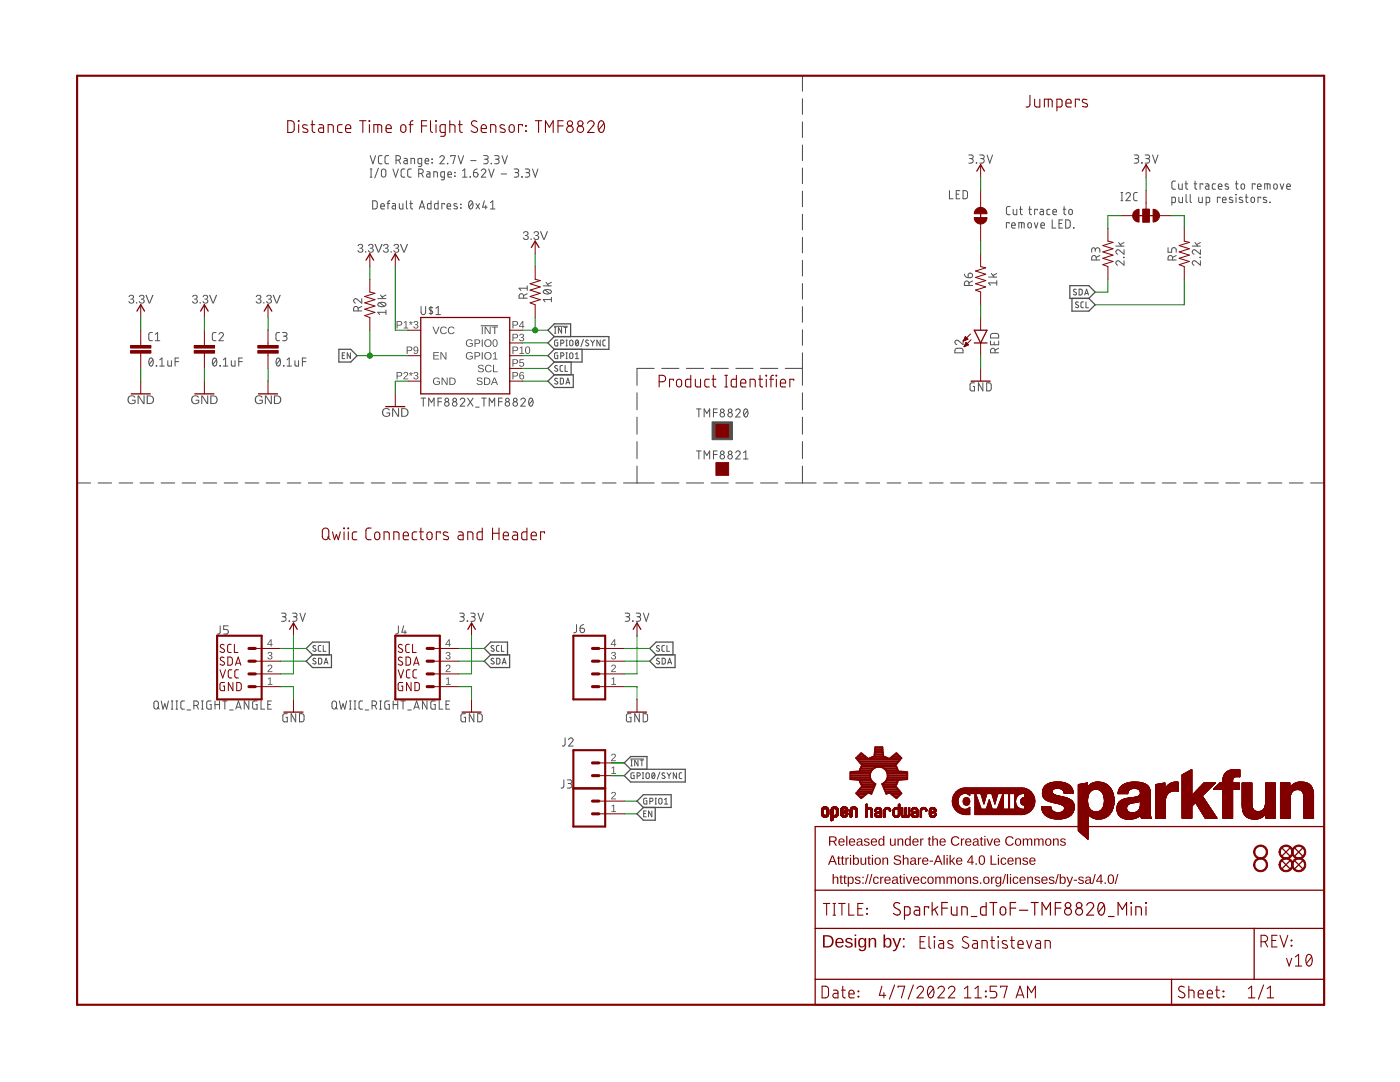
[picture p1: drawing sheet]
<svg xmlns="http://www.w3.org/2000/svg" width="279mm" height="216mm" viewBox="0 0 279 216" stroke-linecap="round" stroke-linejoin="round" font-family="sans-serif">
<g fill="none" stroke="#505050" stroke-width=".2">
<path d="M73.9 31.1l.5 1.6 .6-1.6M73.9 35.3h.3M73.9 33.7h.3M74.1 33.7v1.6M75.5 33.5l-.7 2M76.2 31.1h-.4l-.3 .3v1l.3 .3h.4M76.2 33.8l.4-.1 .3 .1 .1 1.1a.44 .44 0 0 1-.4 .4 .44 .44 0 0 1-.5-.4zM77.6 31.1h-.6l-.2 .3 .1 1 .1 .3h.6M78.4 33.7l.6 1.6 .5-1.6M79 32h.5a.46 .46 0 0 0 .4-.5 .46 .46 0 0 0-.4-.4h-.5v1.6M79.6 32l.3 .7M80.6 31.6h.5l.2 .2v.9l-.7-.1v-.3l.2-.2 .5-.1"/>
<path d="M80.8 33.7h-.5l-.2 .4 .1 1.1 .6 .1M82 32.7v-1.1l.7 .1v1M82.1 33.7h-.5l-.2 .4v1l.2 .2h.5M83.6 34.6h.4a.46 .46 0 0 0 .5-.4 .46 .46 0 0 0-.5-.5h-.4v1.6M84.1 34.6l.4 .7M84.2 32.7h-.6l-.2-.2 .1-.8 .7-.1-.1 1.5-.6 .1M84.8 32.1h.8a.38 .38 0 0 0-.3-.5 .38 .38 0 0 0-.5 .4l.1 .6 .7 .1M85.2 34.3h.5l.1 .1v.9h-.5l-.2-.2 .1-.3 .6-.1M86.2 31.7l.1 .1zM86.2 32.4l.1 .1zM86.6 35.3v-1l.6 .1 .1 .9M87.8 31.4a.44 .44 0 0 1 .6-.3 .44 .44 0 0 1 .1 .7l-.7 .9h.9"/>
<path d="M88.7 35.3h-.7v-1h.7l-.1 1.5-.5 .1M89.3 32.6l.1 .1zM89.4 34.8h.7a.38 .38 0 0 0-.3-.5 .38 .38 0 0 0-.4 .3l.1 .7h.6M90 31.2v-.1h.9l-.5 1.6M90.7 34.4l.1 .1zM90.7 35.1l.1 .1zM91.4 31.1l.6 1.6 .5-1.6M92.3 35.3h.9M92.3 34.1l.5-.4v1.6M93.8 35.3h.1zM93.9 32h1.1M94.5 34.4h.5a.45 .45 0 0 1 .4 .5 .45 .45 0 0 1-.5 .4 .45 .45 0 0 1-.4-.4z"/>
<path d="M95.2 33.7l-.4 .2-.3 .5M96.1 34.1a.44 .44 0 0 1 .6-.4 .44 .44 0 0 1 .1 .7l-.7 .9h.9M96.5 31.1h.6a.36 .36 0 0 1 .3 .3 .36 .36 0 0 1-.3 .4h-.4M97 31.8a.46 .46 0 0 1 .4 .4 .46 .46 0 0 1-.4 .5h-.5M97.5 33.7l.6 1.6 .5-1.6M98 32.6l.1 .1zM98.7 31.1h.6a.36 .36 0 0 1 .3 .3 .36 .36 0 0 1-.3 .4h-.4M99.2 31.8a.46 .46 0 0 1 .4 .4 .46 .46 0 0 1-.4 .5h-.5M100 34.7h1.1M100.2 31.1l.5 1.6 .6-1.6M102.6 33.7h.6a.36 .36 0 0 1 .3 .4 .36 .36 0 0 1-.3 .3h-.4M103.1 34.4a.46 .46 0 0 1 .4 .5 .46 .46 0 0 1-.4 .4h-.5"/>
<path d="M104.1 35.3h.1zM104.8 33.7h.5a.36 .36 0 0 1 .4 .4 .36 .36 0 0 1-.4 .3h-.3M105.3 34.4a.46 .46 0 0 1 .4 .5 .46 .46 0 0 1-.4 .4h-.5M106.3 33.7l.5 1.6 .6-1.6M193.3 30.9h.6a.36 .36 0 0 1 .3 .4 .36 .36 0 0 1-.3 .3h-.4M193.8 31.6a.46 .46 0 0 1 .4 .5 .46 .46 0 0 1-.4 .5h-.5M194.8 32.5l.1 .1zM195.5 30.9h.6a.36 .36 0 0 1 .3 .4 .36 .36 0 0 1-.3 .3h-.4M196 31.6a.46 .46 0 0 1 .4 .5 .46 .46 0 0 1-.4 .5h-.5M197 30.9l.5 1.7 .6-1.7M226.4 30.9h.5a.36 .36 0 0 1 .3 .4 .36 .36 0 0 1-.3 .3h-.4M226.8 31.6a.46 .46 0 0 1 .4 .5 .46 .46 0 0 1-.4 .5h-.4"/>
<path d="M227.8 32.5l.1 .1zM228.5 30.9h.6a.36 .36 0 0 1 .3 .4 .36 .36 0 0 1-.3 .3h-.4M229 31.6a.46 .46 0 0 1 .4 .5 .46 .46 0 0 1-.4 .5h-.5M230 30.9l.5 1.7 .6-1.7M234.6 36.1l-.5 .1-.2 .3v1l.2 .2 .5 .1M235.2 36.7v.9l.3 .2h.4v-1.1M235.3 39.3v1l.2 .1h.5v-1.1M236.5 36.7h.5M236.7 36.1v1.5l.3 .2M236.7 38.8v1.4l.3 .2M237.5 38.8v1.4l.3 .2M238.3 36.7h.6"/>
<path d="M238.5 36.1v1.5l.4 .2M239.2 39.3v1l.3 .1h.4v-1.1M240.1 36.9v-.2h-.6v1.1M240.6 36.7h.5l.2 .2v.9l-.6-.1-.2-.2 .1-.2 .7-.2M242.6 36.7h-.5l-.2 .2 .1 .8 .6 .1M243.1 37.2h.8a.38 .38 0 0 0-.3-.5 .38 .38 0 0 0-.5 .3l.1 .7 .7 .1M243.5 39.5v-.2h-.5v1.1M244 39.9h.7a.38 .38 0 0 0-.3-.5 .38 .38 0 0 0-.4 .3l.1 .6 .6 .1M245.1 36.8l-.5-.1-.1 .2 .6 .4 .1 .3-.2 .2-.5-.1M246 39.4h-.6l-.1 .2 .7 .4v.3l-.2 .1-.5-.1M246.5 36.7h.6M246.6 38.8l.1 .1z"/>
<path d="M246.7 39.3v1.1M246.7 36.1l.1 1.5 .3 .2M247.8 36.8l.2-.1 .3 .1 .1 .6a.36 .36 0 0 1-.4 .4 .36 .36 0 0 1-.3-.4zM247.9 39.4h-.5l-.1 .2 .6 .4 .1 .3-.2 .1-.5-.1M248.5 39.3h.6M248.7 38.8v1.5l.4 .1M249.8 39.5l.2-.2 .3 .2 .1 .6a.36 .36 0 0 1-.4 .3 .36 .36 0 0 1-.3-.3zM250.5 36.9v-.2h-.6v1.1M251 37.2h.7a.38 .38 0 0 0-.3-.5 .38 .38 0 0 0-.4 .3v.7l.7 .1M251.6 39.5v-.2h-.5v1.1M252.4 37.8v-1.1h1l.1 1.1M252.7 39.4h-.5l-.1 .2 .7 .4v.3l-.2 .1-.5-.1"/>
<path d="M252.9 36.7v1.1M254.3 36.8l.3-.1 .2 .1 .1 .6a.36 .36 0 0 1-.3 .4 .36 .36 0 0 1-.4-.4zM255.5 36.7l.3 1.1 .4-1.1M256.8 37.2h.7a.38 .38 0 0 0-.2-.5 .38 .38 0 0 0-.5 .3l.1 .7 .6 .1M74.4 40.1h.6l.2 .2 .1 .9-.3 .5h-.6zM76 41.1h.7a.38 .38 0 0 0-.3-.5 .38 .38 0 0 0-.4 .4l.1 .6 .6 .1M77.3 40.6h.5M77.8 40.1h-.2l-.2 .2v1.4M78.3 40.6l.6 .2v.9h-.5l-.2-.3 .1-.2 .6-.1M79.7 40.6v.9l.2 .2h.5v-1.1M81.1 40.1v1.3l.3 .3M81.8 40.6h.5"/>
<path d="M82 40.1v1.4l.3 .2M83.7 41.7l.5-1.6 .6 1.6M83.8 41.3h.8M86 40.1v1.6h-.5l-.2-.3v-.6l.7-.2M87.4 40.1v1.6h-.5l-.2-.3 .1-.7 .6-.1M88.7 40.8v-.2h-.5v1.1M89.2 41.1h.7a.38 .38 0 0 0-.2-.5 .38 .38 0 0 0-.5 .4l.1 .6 .6 .1M91.2 40.7l-.5-.1-.1 .3 .7 .4v.3l-.2 .1-.5-.1M91.9 40.7l.1 .1zM91.9 41.5l.1 .1zM93.7 40.2l.3-.1a.97 .97 0 0 1 0 1.6 1.02 1.02 0 0 1-.3-1.5zM94.3 40.4l-.7 .9"/>
<path d="M95 40.6l.7 1.1M95.7 40.6l-.7 1.1M96.7 40.1l-.4 1.2h.9M96.9 41v.7M97.9 41.7h.9M97.9 40.4l.4-.3v1.6M197.3 55.3h1.6M197.8 54.6l.6 .7M198.9 56.5h-1.6l.4 .4M198.9 56v.9M198.9 54.6l-.7 .4M201.4 44.6v-.2h-.5v1.1"/>
<path d="M201.6 41.2h-.5l-.2 .4 .1 1.1 .6 .1M201.9 45h.7a.38 .38 0 0 0-.2-.6 .38 .38 0 0 0-.5 .4l.1 .6 .6 .1M202.2 41.8v.9l.3 .1h.4v-1M203.3 45.5v-1.1l1 .1 .1 1M203.5 41.8h.5M203.7 41.2v1.5l.3 .1M203.9 44.4v1.1M205.2 44.5l.3-.1 .2 .1 .1 .6a.36 .36 0 0 1-.3 .4 .36 .36 0 0 1-.4-.4zM205.3 41.8h.5M205.5 41.2v1.5l.3 .1M206.4 44.4l.4 1.1 .3-1.1M207 41.9v-.1h-.5v1"/>
<path d="M207.6 41.8h.5l.1 .2v.8h-.5l-.2-.2 .1-.3 .6-.1M207.7 45h.7a.38 .38 0 0 0-.2-.6 .38 .38 0 0 0-.5 .4l.1 .6 .6 .1M209.5 41.8l-.6 .1v.8l.2 .1h.4M210 43.9v1.6h.7M210.1 42.3h.7a.38 .38 0 0 0-.2-.5 .38 .38 0 0 0-.5 .3l.1 .7h.6M211.3 44.6h.6M212.1 43.9h-.8v1.6h.8M212.2 41.8h.5M212.4 41.2v1.5l.3 .1M212.7 43.9h.6l.3 .3v.8l-.3 .5h-.6zM213.4 41.9l.3-.1 .2 .1 .1 .6a.36 .36 0 0 1-.3 .3 .36 .36 0 0 1-.4-.3zM214.2 45.4l.1 .1z"/>
<path d="M222.7 49.1h1.6M223.2 48.4l.6 .7M224.2 51.3l.1 .1zM224.3 52v.9l-.9-.7a.44 .44 0 0 0-.7 .1 .44 .44 0 0 0 .4 .6M224.3 49.8v.9l-.9-.7a.44 .44 0 0 0-.7 .1 .44 .44 0 0 0 .4 .6M224.3 48.4l-.7 .4M233.9 40.4l.6-.1 .1-.7-.1-.2-.6-.1v1.7M237.9 49.1h1.7M238.5 48.4l.5 .7M239.5 51.3l.1 .1zM239.6 52v.9l-.9-.7a.44 .44 0 0 0-.7 .1 .44 .44 0 0 0 .3 .6M239.6 49.8v.9l-.9-.7a.44 .44 0 0 0-.7 .1 .44 .44 0 0 0 .3 .6"/>
<path d="M239.6 48.4l-.8 .4M240.7 40.4h.6l.1-.1v-.7l-.1-.2-.6-.1v1.7M253.4 40.3l.1 .1zM29.9 71.5l.2-.1a.95 .95 0 0 1 0 1.6 1 1 0 0 1-.2-1.5zM30.5 71.8l-.7 .9M31.2 73h.1zM31.9 73h.9M31.9 71.8l.4-.4v1.6M33.5 72v.9l.1 .1h.6v-1M34.9 72.2h.8M35.7 71.4h-.8v1.6M42.6 71.5l.2-.1a.95 .95 0 0 1 0 1.6 1 1 0 0 1-.2-1.5z"/>
<path d="M43.2 71.8l-.7 .9M43.9 73h.1zM44.6 73h.9M44.6 71.8l.4-.4v1.6M46.2 72v.8l.1 .2h.6v-1M47.6 72.2h.8M48.4 71.4h-.8v1.6M55.3 71.5l.2-.1a.95 .95 0 0 1 0 1.6 1 1 0 0 1-.2-1.5zM55.9 71.8l-.7 .9M56.6 73h.1zM57.3 73h.9M57.3 71.8l.4-.4v1.6"/>
<path d="M58.9 72v.8l.1 .2h.6v-1M60.3 72.2h.8M61.1 71.4h-.8v1.6M84 79.4h.9M84.5 79.4v1.6M88.1 79.4h-.7v1.6M91.8 79.8a.45 .45 0 0 1 .7-.4 .45 .45 0 0 1 .1 .8l-.8 .8h1M93.3 79.4l1.1 1.6M94.4 79.4l-1.1 1.6M96.1 79.4h.9M96.6 79.4v1.6M100.2 79.4h-.7v1.6"/>
<path d="M103.9 79.8a.45 .45 0 0 1 .7-.4 .45 .45 0 0 1 .1 .8l-.8 .8h.9M105.7 79.5l.3-.1a.95 .95 0 0 1 0 1.6 1 1 0 0 1-.3-1.5zM106.3 79.8l-.7 .9M194.5 76.4h-.7l-.2 .2v1l.2 .4h.7v-.9h-.3M196.2 76.4v1.6l-.9-1.6v1.6M196.9 76.4h.6l.3 .3v.9l-.3 .4h-.6zM197.7 68.1v.7h1.6v-.7M197.8 66.7l.3-.2 .9 .1 .3 .2v.6h-1.6zM198.4 68.2v.6M198.6 70.4v-.5a.46 .46 0 0 0-.5-.4 .46 .46 0 0 0-.4 .4v.5h1.6M199.3 69.5l-.7 .3M85.6 81v-1.6l.5 .9 .5-.9v1.6"/>
<path d="M87.4 80.2h.7M94.9 81.2h.7M97.6 81v-1.6l.6 .9 .5-.9v1.6M99.5 80.2h.7M30.8 140l.4-.1 .3 .1 .1 1.1a.44 .44 0 0 1-.4 .4 .44 .44 0 0 1-.5-.4zM32.2 139.9l.3 1.6 .4-1.1 .4 1.1 .3-1.6M34.2 139.9h.3M34.4 139.9v1.6M35.1 139.9h.4M35.3 139.9v1.6M36.8 139.9h-.5l-.2 .3v1.1l.2 .2h.5M40.2 139.9h.4"/>
<path d="M40.4 139.9v1.6M42.1 139.9h-.6l-.2 .2v1l.2 .4h.6v-.9h-.2M42.9 139.9v1.6M43.8 139.9v1.6M44.4 139.9h.9M44.9 139.9v1.6M49.7 139.9v1.6l-1-1.6v1.6M51.3 139.9h-.7l-.2 .2v1l.2 .4h.7v-.9h-.2M52.1 139.9v1.6h.7M54.2 139.9h-.8v1.6h.8M56.2 122.3h.5a.36 .36 0 0 1 .4 .4 .36 .36 0 0 1-.4 .4h-.3M56.6 123.1a.46 .46 0 0 1 .5 .4 .46 .46 0 0 1-.5 .5h-.4"/>
<path d="M57.7 123.9l.1 .1zM58.4 122.3h.5a.36 .36 0 0 1 .4 .4 .36 .36 0 0 1-.4 .4h-.3M58.8 123.1a.46 .46 0 0 1 .5 .4 .46 .46 0 0 1-.5 .5h-.4M59.9 122.3l.5 1.7 .5-1.7M66.4 140l.3-.1 .3 .1 .2 1.1a.46 .46 0 0 1-.5 .4 .46 .46 0 0 1-.4-.4v-.8zM67.7 139.9l.4 1.6 .4-1.1 .3 1.1 .4-1.6M69.7 139.9h.4M69.9 139.9v1.6M70.7 139.9h.3M70.8 139.9v1.6M72.4 139.9h-.5l-.3 .3 .1 1.1 .2 .2h.5M75.8 139.9h.3"/>
<path d="M75.9 139.9v1.6M77.7 139.9h-.7l-.2 .2v1l.2 .4h.7v-.9h-.3M78.5 139.9v1.6M79.4 139.9v1.6M80 139.9h.9M80.4 139.9v1.6M85.2 139.9v1.6l-.9-1.6v1.6M86.9 139.9h-.7l-.2 .2v1l.2 .4h.7v-.9h-.3M87.7 139.9v1.6h.7M89.7 139.9h-.7v1.6h.7M91.7 122.3h.6a.36 .36 0 0 1 .3 .4 .36 .36 0 0 1-.3 .4h-.4M92.2 123.1a.46 .46 0 0 1 .4 .4 .46 .46 0 0 1-.4 .5h-.5"/>
<path d="M93.2 123.9l.1 .1zM93.9 122.3h.6a.36 .36 0 0 1 .3 .4 .36 .36 0 0 1-.3 .4h-.4M94.4 123.1a.46 .46 0 0 1 .4 .4 .46 .46 0 0 1-.4 .5h-.5M95.4 122.3l.5 1.7 .6-1.7M124.8 122.3h.5a.36 .36 0 0 1 .4 .4 .36 .36 0 0 1-.4 .4h-.4M125.2 123.1a.46 .46 0 0 1 .5 .4 .46 .46 0 0 1-.5 .5h-.4M126.3 123.9v.1zM127 122.3h.5a.36 .36 0 0 1 .3 .4 .36 .36 0 0 1-.3 .4h-.4M127.4 123.1a.46 .46 0 0 1 .4 .4 .46 .46 0 0 1-.4 .5h-.4M128.4 122.3l.6 1.7 .5-1.7M31.4 141.1l.4 .4M34.2 141.5h.3"/>
<path d="M35.1 141.5h.4M37.3 141.7h.8M38.7 140.8h.5a.46 .46 0 0 0 .4-.5 .46 .46 0 0 0-.4-.4h-.5v1.6M39.2 140.8l.4 .7M40.2 141.5h.4M42.9 140.6h.9M45.8 141.7h.7M47.1 141.5l.5-1.6 .5 1.6M47.2 141.1h.8M53.4 140.6h.6M57.3 142.4h-.6l-.2 .2v1.1l.2 .3h.6v-.9h-.2M59 142.4v1.6l-.9-1.6v1.6"/>
<path d="M59.8 142.4l.6 .1 .2 .2 .1 .9-.3 .4h-.6zM67 141.1l.3 .4M69.7 141.5h.4M70.7 141.5h.3M72.9 141.7h.7M74.3 140.8h.4a.46 .46 0 0 0 .5-.5 .46 .46 0 0 0-.5-.4h-.4v1.6M74.8 140.8l.4 .7M75.8 141.5h.3M78.5 140.6h.9M81.4 141.7h.7M82.6 141.5l.5-1.6 .6 1.6M82.7 141.1h.8"/>
<path d="M89 140.6h.5M92.9 142.4h-.7l-.2 .2v1.1l.2 .3h.7v-.9h-.3M94.6 142.4v1.6l-.9-1.6v1.6M95.3 142.4l.8 .1a1.33 1.33 0 0 1 .1 1.3l-.3 .2h-.6zM125.9 142.4h-.7l-.2 .2v1.1l.2 .3h.7v-.9h-.3M127.6 142.4v1.6l-.9-1.6v1.6M128.4 142.4l.6 .1 .2 .2v1.1l-.2 .2h-.6z"/>
<circle cx="89.2" cy="79.8" r=".36"/>
<circle cx="90.7" cy="79.8" r=".36"/>
<circle cx="101.3" cy="79.8" r=".36"/>
<circle cx="102.8" cy="79.8" r=".36"/>
<circle cx="89.2" cy="80.6" r=".45"/>
<circle cx="90.7" cy="80.6" r=".45"/>
<circle cx="101.3" cy="80.6" r=".45"/>
<circle cx="102.8" cy="80.6" r=".45"/>
</g>
<g fill="none" stroke="#505050" stroke-width=".21">
<path d="M160.1 15.1v3.1M160.1 19.7v3.1M160.1 24.3v3.1M160.1 28.9v3.1M160.1 33.5v3.1M160.1 38.1v3.2M160.1 42.8v3.1M160.1 47.4v3.1M160.1 52v3.1M160.1 56.6v3.1M127.1 78.4v3.4M130.6 73.5h-3.5v3.4"/>
<path d="M132.1 73.5h3.4M137 73.5h3.4M141.9 73.5h3.5M146.9 73.5h3.4M151.8 73.5h3.4M156.7 73.5h3.4M160.1 61.2v3.1M160.1 65.8v3.1M160.1 70.4v6.5M160.1 78.4v3.4M15.4 96.4h2.7M19.6 96.4h2.7"/>
<path d="M23.8 96.4h2.7M28 96.4h2.7M32.2 96.4h2.7M36.4 96.4h2.7M40.6 96.4h2.6M44.7 96.4h2.7M48.9 96.4h2.7M53.1 96.4h2.7M57.3 96.4h2.7M61.5 96.4h2.7M65.7 96.4h2.7M69.9 96.4h2.7"/>
<path d="M74.1 96.4h2.7M78.3 96.4h2.7M82.5 96.4h2.7M86.7 96.4h2.7M90.9 96.4h2.7M95.1 96.4h2.7M99.3 96.4h2.7M103.5 96.4h2.7M107.7 96.4h2.7M111.9 96.4h2.7M116.1 96.4h2.6M120.2 96.4h2.7"/>
<path d="M124.4 96.4h6.2M127.1 83.2v3.4M127.1 88.1v3.4M127.1 93v3.4M132.1 96.4h3.4M137 96.4h3.4M141.9 96.4h3.5M146.9 96.4h3.4M151.8 96.4h3.4M156.7 96.4h6.2M160.1 83.2v3.4M160.1 88.1v3.4"/>
<path d="M160.1 93v3.4M164.4 96.4h2.7M168.6 96.4h2.7M172.8 96.4h2.8M177.1 96.4h2.7M181.3 96.4h2.7M185.5 96.4h2.7M189.7 96.4h2.7M194 96.4h2.7M198.2 96.4h2.7M202.4 96.4h2.7M206.6 96.4h2.8"/>
<path d="M210.8 96.4h2.8M215.1 96.4h2.7M219.3 96.4h2.7M223.5 96.4h2.8M227.8 96.4h2.7M232 96.4h2.7M236.2 96.4h2.7M240.4 96.4h2.7M244.6 96.4h2.8M248.9 96.4h2.7M253.1 96.4h2.7M257.3 96.4h2.8"/>
<path d="M261.6 96.4h2.7"/>
</g>
<g fill="#505050">
<path d="M76.6 48.8a.5 .5 0 0 1 .8-.1 .5 .5 0 0 1-.1 .8h-.1a.51 .51 0 0 1 .3 .8 .51 .51 0 0 1-.8 .1l-.3-.4 .2-.1a.35 .35 0 0 0 .5 .3 .35 .35 0 0 0 .2-.5l-.5-.1v-.2a.33 .33 0 0 0 .5-.1 .33 .33 0 0 0-.2-.5 .33 .33 0 0 0-.4 .3h-.3zM77.9 50.1h.3v.3h-.3zM78.7 48.8a.5 .5 0 0 1 .7-.1 .5 .5 0 0 1 0 .8h-.1a.51 .51 0 0 1 .3 .8 .51 .51 0 0 1-.8 .1l-.3-.4 .2-.1a.35 .35 0 0 0 .5 .3 .35 .35 0 0 0 .1-.5l-.4-.1v-.2a.33 .33 0 0 0 .5-.1 .33 .33 0 0 0-.2-.5 .33 .33 0 0 0-.5 .3h-.2zM79.8 48.7h.2l.6 1.5 .6-1.5h.2l-.7 1.7h-.2z"/>
<path d="M76.5 81.6a.9 .9 0 0 1 1.3 .2l-.2 .1a.68 .68 0 0 0-.9 0 .68 .68 0 0 0-.1 .9 .68 .68 0 0 0 .9 .1l.1-.4h-.5v-.2h.8v.6a.94 .94 0 0 1-1.4 .1 .94 .94 0 0 1 0-1.4zM78.3 81.4h.2l1 1.5-.1-1.5h.2v1.8h-.2l-1-1.5 .1 1.5h-.2zM80.1 81.4h.5a.86 .86 0 0 1 .9 .9 .86 .86 0 0 1-.8 .9h-.6zM80.3 81.6v1.4a.73 .73 0 0 0 1-.7 .73 .73 0 0 0-1-.7z"/>
<path d="M25.8 58.9a.5 .5 0 0 1 .8 0 .5 .5 0 0 1 0 .7l-.2 .1a.51 .51 0 0 1 .3 .7 .51 .51 0 0 1-.8 .1l-.3-.4h.2a.35 .35 0 0 0 .5 .3 .35 .35 0 0 0 .2-.5l-.5-.1v-.2a.33 .33 0 0 0 .5-.2 .33 .33 0 0 0-.2-.4 .33 .33 0 0 0-.4 .3h-.3zM27.1 60.3h.3v.3h-.3zM27.9 58.9a.5 .5 0 0 1 .7 0 .5 .5 0 0 1 0 .7l-.1 .1a.51 .51 0 0 1 .3 .7 .51 .51 0 0 1-.8 .1l-.3-.4h.2a.35 .35 0 0 0 .5 .3 .35 .35 0 0 0 .2-.5l-.5-.1v-.2a.33 .33 0 0 0 .5-.2 .33 .33 0 0 0-.2-.4 .33 .33 0 0 0-.4 .3h-.3zM29 58.8h.3l.5 1.6 .6-1.6h.3l-.7 1.8h-.3z"/>
<path d="M38.5 58.9a.5 .5 0 0 1 .8 0 .5 .5 0 0 1 0 .7l-.2 .1a.51 .51 0 0 1 .3 .7 .51 .51 0 0 1-.8 .1l-.3-.4h.2a.35 .35 0 0 0 .5 .3 .35 .35 0 0 0 .2-.5l-.5-.1v-.2a.33 .33 0 0 0 .5-.2 .33 .33 0 0 0-.2-.4 .33 .33 0 0 0-.4 .3h-.3zM39.8 60.3h.3v.3h-.3zM40.6 58.9a.5 .5 0 0 1 .7 0 .5 .5 0 0 1 0 .7l-.1 .1a.51 .51 0 0 1 .3 .7 .51 .51 0 0 1-.8 .1l-.3-.4h.2a.35 .35 0 0 0 .5 .3 .35 .35 0 0 0 .1-.5l-.4-.1v-.2a.33 .33 0 0 0 .5-.2 .33 .33 0 0 0-.2-.4 .33 .33 0 0 0-.4 .3h-.3zM41.7 58.8h.3l.5 1.6 .6-1.6h.3l-.8 1.8h-.2z"/>
<path d="M51.2 58.9a.5 .5 0 0 1 .8 0 .5 .5 0 0 1-.1 .7l-.1 .1a.51 .51 0 0 1 .3 .7 .51 .51 0 0 1-.8 .1l-.3-.4h.2a.35 .35 0 0 0 .5 .3 .35 .35 0 0 0 .2-.5l-.5-.1v-.2a.33 .33 0 0 0 .5-.2 .33 .33 0 0 0-.2-.4 .33 .33 0 0 0-.4 .3h-.3zM52.5 60.3h.3v.3h-.3zM53.3 58.9a.5 .5 0 0 1 .7 0 .5 .5 0 0 1 0 .7l-.1 .1a.51 .51 0 0 1 .3 .7 .51 .51 0 0 1-.8 .1l-.3-.4h.2a.35 .35 0 0 0 .5 .3 .35 .35 0 0 0 .1-.5l-.4-.1v-.2a.33 .33 0 0 0 .5-.2 .33 .33 0 0 0-.2-.4 .33 .33 0 0 0-.5 .3h-.2zM54.4 58.8h.2l.6 1.6 .6-1.6h.2l-.7 1.8h-.2z"/>
<path d="M25.7 79.1a.9 .9 0 0 1 1.3 .2l-.2 .1a.68 .68 0 0 0-.9-.1 .68 .68 0 0 0-.1 1 .68 .68 0 0 0 1 0l.1-.3h-.6v-.2h.8v.6a.94 .94 0 0 1-1.4 .1 .94 .94 0 0 1 0-1.4zM27.5 78.9h.2l1 1.5-.1-1.5h.3v1.7h-.3l-.9-1.4v1.4h-.2zM29.3 78.9h.5a.86 .86 0 0 1 .9 .8 .86 .86 0 0 1-.8 .9h-.6zM29.5 79.1v1.3a.73 .73 0 0 0 1-.6 .73 .73 0 0 0-1-.7z"/>
<path d="M38.4 79.1a.9 .9 0 0 1 1.3 .2l-.2 .1a.68 .68 0 0 0-.9-.1 .68 .68 0 0 0-.1 1 .68 .68 0 0 0 .9 0l.2-.3h-.6v-.2h.8v.6a.94 .94 0 0 1-1.4 .1 .94 .94 0 0 1 0-1.4zM40.2 78.9h.2l1 1.5-.1-1.5h.3v1.7h-.3l-.9-1.4v1.4h-.2zM42 78.9h.5a.86 .86 0 0 1 .9 .8 .86 .86 0 0 1-.8 .9h-.6zM42.2 79.1v1.3a.73 .73 0 0 0 1-.6 .73 .73 0 0 0-1-.7z"/>
<path d="M51.1 79.1a.9 .9 0 0 1 1.3 .2l-.2 .1a.68 .68 0 0 0-.9-.1 .68 .68 0 0 0-.1 1 .68 .68 0 0 0 .9 0l.2-.3h-.6v-.2h.8v.6a.94 .94 0 0 1-1.4 .1 .94 .94 0 0 1 0-1.4zM52.9 78.9h.2l1 1.5-.1-1.5h.3v1.7h-.3l-.9-1.4v1.4h-.2zM54.7 78.9h.5a.86 .86 0 0 1 .9 .8 .86 .86 0 0 1-.8 .9h-.6zM54.9 79.1v1.3a.73 .73 0 0 0 1-.6 .73 .73 0 0 0-1-.7z"/>
</g>
<path d="M108.4 57h1.6M108.5 58a1.04 1.04 0 0 1 1.5 .2 .95 .95 0 0 1-1.6 0zM108.8 57.8l.9 .8M109 56.3l.5 .7M110 59.8h-1.6l.4 .4M110 59.3v.9M110 56.3l-.7 .4" fill="none" stroke="#505050" stroke-width=".2"/>
<path d="M104.6 46.2a.5 .5 0 0 1 .7 0 .5 .5 0 0 1 0 .7l-.2 .1a.51 .51 0 0 1 .3 .7 .51 .51 0 0 1-.8 .1l-.3-.4h.3a.35 .35 0 0 0 .5 .3 .35 .35 0 0 0 .1-.5l-.4-.1v-.2a.33 .33 0 0 0 .4-.2 .33 .33 0 0 0-.2-.4 .33 .33 0 0 0-.4 .3h-.2zM105.9 47.6h.2v.3h-.2zM106.6 46.2a.5 .5 0 0 1 .8 0 .5 .5 0 0 1 0 .7l-.2 .1a.51 .51 0 0 1 .3 .7 .51 .51 0 0 1-.8 .1l-.3-.4h.3a.35 .35 0 0 0 .4 .3 .35 .35 0 0 0 .2-.5l-.5-.1v-.2a.33 .33 0 0 0 .5-.2 .33 .33 0 0 0-.2-.4 .33 .33 0 0 0-.4 .3h-.2zM107.7 46.1h.3l.6 1.6 .5-1.6h.3l-.7 1.8h-.3z" fill="#505050"/>
<path d="M75.4 59.6h1.6M75.9 58.9l.6 .7M77 58.9l-.7 .4M75.5 60.5a1.04 1.04 0 0 1 1.5 .2 .95 .95 0 0 1-1.6 0zM75.8 60.4l.9 .7M77 62.3h-1.6l.4 .5M77 61.9v.9" fill="none" stroke="#505050" stroke-width=".2"/>
<g fill="#505050">
<path d="M89 135.4l.6-.2v1.3h.3v.1h-.9v-.1h.4v-1.1l-.4 .2z"/>
<path d="M89.1 132.7a.5 .5 0 0 1 .8 .2 .5 .5 0 0 1-.5 .7l-.3 .3h.8v.2h-1l.2-.3 .4-.4a.3 .3 0 0 0 .2-.5 .3 .3 0 0 0-.6 .1h-.1z"/>
<path d="M89.1 130.2a.43 .43 0 0 1 .7 0 .43 .43 0 0 1-.2 .6 .39 .39 0 0 1 .3 .5 .39 .39 0 0 1-.5 .3l-.4-.2-.1-.2h.2a.3 .3 0 0 0 .4 .2 .3 .3 0 0 0 .1-.4l-.3-.1v-.2a.29 .29 0 0 0 .4-.1 .29 .29 0 0 0-.2-.4 .29 .29 0 0 0-.4 .3h-.2z"/>
<path d="M71.5 48.8a.5 .5 0 0 1 .8-.1 .5 .5 0 0 1 0 .8h-.2a.51 .51 0 0 1 .3 .8 .51 .51 0 0 1-.8 .1l-.3-.4 .3-.1a.35 .35 0 0 0 .4 .3 .35 .35 0 0 0 .2-.5l-.5-.1v-.2a.33 .33 0 0 0 .5-.1 .33 .33 0 0 0-.2-.5 .33 .33 0 0 0-.4 .3h-.2zM72.9 50.1h.2v.3h-.2zM73.6 48.8a.5 .5 0 0 1 .8-.1 .5 .5 0 0 1-.1 .8h-.1a.51 .51 0 0 1 .3 .8 .51 .51 0 0 1-.8 .1l-.3-.4 .2-.1a.35 .35 0 0 0 .5 .3 .35 .35 0 0 0 .2-.5l-.5-.1v-.2a.33 .33 0 0 0 .5-.1 .33 .33 0 0 0-.2-.5 .33 .33 0 0 0-.4 .3h-.3zM74.7 48.7h.3l.5 1.5 .6-1.5h.3l-.7 1.7h-.3z"/>
<path d="M89.6 127.6h.2v.9h.2v.2h-.2v.3h-.2v-.3h-.7zM89.6 127.8l-.5 .7h.5z"/>
</g>
<path d="M79.5 124.9v1.4l-.2 .2h-.3M80.6 124.9l-.4 1.3h.9M80.8 125.8v.7" fill="none" stroke="#505050" stroke-width=".2"/>
<g fill="#505050">
<path d="M53.5 135.4l.5-.2v1.3h.4v.1h-1v-.1h.4v-1.1l-.3 .2z"/>
<path d="M53.5 132.7a.5 .5 0 0 1 .8 .2 .5 .5 0 0 1-.4 .7l-.3 .3h.8v.2h-1l.1-.3 .4-.4a.3 .3 0 0 0 .2-.5 .3 .3 0 0 0-.5 .1h-.2z"/>
<path d="M53.5 130.2a.43 .43 0 0 1 .7 0 .43 .43 0 0 1-.2 .6 .39 .39 0 0 1 .4 .5 .39 .39 0 0 1-.5 .3l-.5-.2v-.2h.2a.3 .3 0 0 0 .4 .2 .3 .3 0 0 0 .1-.4l-.4-.1v-.2a.29 .29 0 0 0 .4-.1 .29 .29 0 0 0-.2-.4 .29 .29 0 0 0-.3 .3h-.2z"/>
<path d="M54 127.6h.2v.9h.2v.2h-.2v.3h-.2v-.3h-.7zM54 127.8l-.5 .7h.5z"/>
</g>
<path d="M43.9 124.9v1.4l-.5 .2M45.6 124.9h-1v.7h.6a.46 .46 0 0 1 .4 .5 .46 .46 0 0 1-.4 .4h-.6" fill="none" stroke="#505050" stroke-width=".2"/>
<g fill="#505050">
<path d="M122.1 135.4l.5-.2v1.3h.3v.1h-.9v-.1h.4v-1.1l-.3 .2z"/>
<path d="M122.1 132.7a.5 .5 0 0 1 .8 .2 .5 .5 0 0 1-.4 .7l-.3 .3h.7v.2h-.9l.1-.3 .4-.4a.3 .3 0 0 0 .2-.5 .3 .3 0 0 0-.5 .1h-.2z"/>
<path d="M122.1 130.2a.43 .43 0 0 1 .7 0 .43 .43 0 0 1-.2 .6 .39 .39 0 0 1 .3 .5 .39 .39 0 0 1-.5 .3l-.4-.2-.1-.2h.2a.3 .3 0 0 0 .4 .2 .3 .3 0 0 0 .2-.4l-.4-.1v-.2a.29 .29 0 0 0 .4-.1 .29 .29 0 0 0-.2-.4 .29 .29 0 0 0-.4 .3h-.1z"/>
<path d="M122.6 127.6h.2v.9h.2v.2h-.2v.3h-.2v-.3h-.7zM122.6 127.8l-.5 .7h.5z"/>
</g>
<g fill="none" stroke="#505050" stroke-width=".2">
<path d="M189.5 38v1.7h.7M190.8 38.8h.6M191.6 38h-.8v1.7h.8M192.2 38l.6 .1 .3 .2v1.1l-.3 .2-.6 .1zM223.7 38.4h.4M223.9 38.4v1.6M224.7 38.8a.44 .44 0 0 1 .6-.4 .44 .44 0 0 1 .2 .7l-.8 .9h.9M227 38.4h-.5l-.2 .4v1l.2 .2h.5M192.5 54.7l.1 .4 .6 .3M193.3 54.6a.47 .47 0 0 1 .8 .2 .47 .47 0 0 1-.4 .6h-.5zM193.4 57v-.5a.46 .46 0 0 0-.5-.4 .46 .46 0 0 0-.4 .4v.5h1.6M194.1 56.1l-.7 .3"/>
<path d="M218.6 49.9a.46 .46 0 0 1 .4-.5 .46 .46 0 0 1 .5 .5v.4M218.6 50.1v-.3a.36 .36 0 0 0-.4-.4 .36 .36 0 0 0-.3 .4v.5M218.8 51.9v-.5a.46 .46 0 0 0-.5-.4 .46 .46 0 0 0-.4 .4v.5h1.6M219.5 51l-.7 .4M223.7 40h.4M233.1 49.4v.9h.7v-.5a.46 .46 0 0 1 .5-.4 .46 .46 0 0 1 .4 .4v.5M234 51.9v-.5a.46 .46 0 0 0-.4-.4 .46 .46 0 0 0-.5 .4v.5h1.6M234.7 51l-.7 .4M190.7 69.6l1.2-.1 .3 .3v.6h-1.6zM192.2 67.9v.9l-.9-.8a.44 .44 0 0 0-.7 .1 .44 .44 0 0 0 .3 .7M115.1 124.6l-.1 1.4-.2 .2-.3 .1M115.8 125.3h.5a.45 .45 0 0 1 .4 .6 .45 .45 0 0 1-.5 .3 .45 .45 0 0 1-.4-.4z"/>
<path d="M116.5 124.6l-.2 .1a.66 .66 0 0 0-.5 .6"/>
</g>
<g fill="#505050">
<path d="M86.3 65.2h.2l.5 1.3 .5-1.3h.2l-.6 1.5h-.2zM88 65.4l.8-.2 .4 .3-.2 .1a.54 .54 0 0 0-.8-.1 .54 .54 0 0 0 0 .9 .54 .54 0 0 0 .8-.2l.2 .1a.75 .75 0 0 1-1.1 .2 .75 .75 0 0 1-.1-1.1zM89.6 65.4l.7-.2 .4 .3-.2 .1a.54 .54 0 0 0-.8-.1 .54 .54 0 0 0 .1 .9 .54 .54 0 0 0 .8-.2l.1 .1a.75 .75 0 0 1-1.1 .2 .75 .75 0 0 1 0-1.1z"/>
<path d="M79.1 64.1h.7a.45 .45 0 0 1 .5 .4 .45 .45 0 0 1-.5 .5h-.5v.5h-.2zM79.3 64.2v.6h.6a.3 .3 0 0 0 0-.5zM80.6 64.3l.5-.2v1.3h.4v.1h-.9v-.1h.3v-1.2l-.3 .3zM81.7 64.3l.2 .1v-.3h.2v.3l.2-.1 .1 .1-.3 .1 .2 .2-.1 .1-.2-.2-.2 .2-.1-.1 .2-.2-.3-.1zM82.7 64.1a.43 .43 0 0 1 .7 0 .43 .43 0 0 1-.2 .7 .39 .39 0 0 1 .3 .5 .39 .39 0 0 1-.5 .3l-.5-.3v-.1l.2-.1a.3 .3 0 0 0 .4 .3 .3 .3 0 0 0 .1-.5h-.4v-.2a.29 .29 0 0 0 .5-.1 .29 .29 0 0 0-.2-.4 .29 .29 0 0 0-.4 .2h-.2z"/>
<path d="M86.6 75.5l.8-.2 .4 .4h-.2a.58 .58 0 0 0-.8 0 .58 .58 0 0 0 0 .9 .58 .58 0 0 0 .8-.1v-.3h-.4v-.1h.6v.5a.8 .8 0 0 1-1.2 .1 .8 .8 0 0 1 0-1.2zM88.1 75.3h.3l.8 1.3-.1-1.3h.2v1.5h-.2l-.8-1.2v1.2h-.2zM89.7 75.3h.5a.74 .74 0 0 1 .7 .7 .74 .74 0 0 1-.7 .8h-.5zM89.9 75.5v1.2a.62 .62 0 0 0 .8-.6 .62 .62 0 0 0-.8-.6z"/>
<path d="M79.1 74.2h.7a.45 .45 0 0 1 .5 .5 .45 .45 0 0 1-.5 .4h-.5v.6h-.2zM79.3 74.4v.6l.6-.1a.3 .3 0 0 0 0-.5zM80.7 74.3a.5 .5 0 0 1 .7 .2 .5 .5 0 0 1-.4 .7l-.3 .3h.8v.2h-1l.1-.4 .4-.3a.3 .3 0 0 0 .2-.5 .3 .3 0 0 0-.5 .1h-.2zM81.7 74.4l.2 .1v-.3h.2v.3l.2-.1 .1 .2h-.3l.2 .3-.1 .1-.2-.3-.2 .3-.1-.1 .2-.3h-.3zM82.7 74.3a.43 .43 0 0 1 .7 0 .43 .43 0 0 1-.2 .6 .39 .39 0 0 1 .3 .5 .39 .39 0 0 1-.5 .3l-.5-.2v-.2h.2a.3 .3 0 0 0 .4 .3 .3 .3 0 0 0 .1-.5l-.4-.1v-.1a.29 .29 0 0 0 .5-.2 .29 .29 0 0 0-.2-.4 .29 .29 0 0 0-.4 .3h-.2z"/>
<path d="M93.2 67.9l.7-.2 .4 .4h-.2a.58 .58 0 0 0-.8 0 .58 .58 0 0 0 .1 .9 .58 .58 0 0 0 .8-.1v-.3h-.5v-.1h.7v.5a.8 .8 0 0 1-1.2 .1 .8 .8 0 0 1 0-1.2zM94.7 67.7h.6a.45 .45 0 0 1 .5 .5 .45 .45 0 0 1-.5 .4h-.4v.6h-.2zM94.9 67.9v.6l.6-.1a.3 .3 0 0 0 0-.5zM96.1 67.7h.2v1.5h-.2zM96.6 68.5a.76 .76 0 0 1 1.5 0 .76 .76 0 0 1-1.5 0zM96.7 68.5a.6 .6 0 0 0 1.2 0 .6 .6 0 0 0-1.2 0zM98.5 67.8a.55 .55 0 0 1 .7 0 .55 .55 0 0 1 .1 .7 .55 .55 0 0 1-.5 .7 .55 .55 0 0 1-.5-.7zM98.7 67.9a.83 .83 0 0 0 .1 1.2 .73 .73 0 0 0 0-1.2z"/>
<path d="M102.3 66.6h.6a.45 .45 0 0 1 .5 .5 .45 .45 0 0 1-.5 .4h-.4v.6h-.2zM102.5 66.8v.5h.6a.3 .3 0 0 0 0-.5zM103.8 66.7a.43 .43 0 0 1 .7 0 .43 .43 0 0 1-.2 .6 .39 .39 0 0 1 .3 .5 .39 .39 0 0 1-.5 .3l-.4-.2-.1-.2h.2a.3 .3 0 0 0 .4 .2 .3 .3 0 0 0 .1-.4l-.3-.1v-.2a.29 .29 0 0 0 .4-.1 .29 .29 0 0 0-.2-.4 .29 .29 0 0 0-.4 .3h-.2z"/>
<path d="M93.2 70.4l.7-.1 .4 .3h-.2a.58 .58 0 0 0-.8 .1 .58 .58 0 0 0 .1 .8 .58 .58 0 0 0 .8-.1v-.2h-.5v-.2h.7v.5a.8 .8 0 0 1-1.2 .1 .8 .8 0 0 1 0-1.2zM94.7 70.3h.6a.45 .45 0 0 1 .5 .4 .45 .45 0 0 1-.5 .5h-.4v.5h-.2zM94.9 70.4v.6h.6a.3 .3 0 0 0 0-.5zM96.1 70.3h.2v1.4h-.2zM96.6 71a.76 .76 0 0 1 1.5 0 .76 .76 0 0 1-1.5 0zM96.7 71a.6 .6 0 0 0 1.2 0 .6 .6 0 0 0-1.2 0zM98.4 70.5l.5-.2v1.3h.4v.1h-.9v-.1h.3v-1.2l-.3 .3z"/>
<path d="M102.3 69.1h.6a.45 .45 0 0 1 .5 .5 .45 .45 0 0 1-.5 .4h-.4v.6h-.2zM102.5 69.3v.6h.6a.3 .3 0 0 0 0-.6zM103.7 69.4l.5-.3v1.4h.4v.1h-.9v-.1h.4v-1.2l-.4 .3zM105 69.2a.55 .55 0 0 1 .7 .1 .55 .55 0 0 1 .1 .6 .55 .55 0 0 1-.5 .7 .55 .55 0 0 1-.5-.7zM105.2 69.3a.83 .83 0 0 0 .1 1.2 .73 .73 0 0 0 0-1.2z"/>
<path d="M95.3 75.4l.6-.1 .4 .4h-.2a.34 .34 0 0 0-.4-.3 .34 .34 0 0 0-.3 .5 .71 .71 0 0 1 .9 .7l-.4 .2a.64 .64 0 0 1-.8-.3l.2-.1a.39 .39 0 0 0 .5 .3 .39 .39 0 0 0 .3-.4l-.6-.2a.38 .38 0 0 1-.3-.3 .38 .38 0 0 1 .1-.4zM96.6 75.3h.5a.74 .74 0 0 1 .8 .7 .74 .74 0 0 1-.8 .8h-.5zM96.8 75.5v1.2a.62 .62 0 0 0 .9-.6 .62 .62 0 0 0-.9-.6zM98.6 75.3h.2l.6 1.5h-.2l-.2-.4h-.7l-.1 .4h-.2zM98.7 75.5l-.3 .7h.6z"/>
<path d="M102.3 74.2h.6a.45 .45 0 0 1 .5 .5 .45 .45 0 0 1-.5 .4h-.4v.6h-.2zM102.5 74.4v.6l.6-.1a.3 .3 0 0 0 0-.5zM103.9 74.3l.4-.1 .3 .3-.6-.1-.2 .5a.47 .47 0 0 1 .7 .1 .47 .47 0 0 1-.2 .7 .47 .47 0 0 1-.6-.3l-.1-.6zM103.8 75.2a.31 .31 0 0 0 .6 0 .31 .31 0 0 0-.6 0z"/>
<path d="M95.6 72.9l.6-.1 .3 .3-.2 .1a.34 .34 0 0 0-.4-.3 .34 .34 0 0 0-.2 .4 .71 .71 0 0 1 .8 .8l-.4 .2a.64 .64 0 0 1-.8-.4h.2a.39 .39 0 0 0 .5 .3 .39 .39 0 0 0 .3-.5l-.5-.1a.38 .38 0 0 1-.4-.3 .38 .38 0 0 1 .2-.4zM97 73l.7-.2 .4 .3-.2 .1a.54 .54 0 0 0-.8 0 .54 .54 0 0 0 .1 .8 .54 .54 0 0 0 .8-.2l.1 .1a.75 .75 0 0 1-1.1 .2 .75 .75 0 0 1 0-1.1zM98.4 72.8h.2v1.3h.7v.2h-.9z"/>
<path d="M102.3 71.7h.6a.45 .45 0 0 1 .5 .4 .45 .45 0 0 1-.5 .5h-.4v.6h-.2zM102.5 71.8v.6h.6a.3 .3 0 0 0 0-.5zM103.7 71.7h.8v.1h-.6l-.1 .5a.5 .5 0 0 1 .8 .2 .5 .5 0 0 1-.4 .7 .5 .5 0 0 1-.6-.4l.5 .2a.34 .34 0 0 0 .3-.5 .34 .34 0 0 0-.6 0h-.2z"/>
<path d="M96.1 65.2h.2v1.5h-.2zM96.7 65.2h.3l.7 1.2v-1.2h.2v1.5h-.2l-.8-1.3v1.3h-.2zM98.1 65.2h1.2v.1h-.5v1.4h-.2v-1.4h-.5z"/>
</g>
<path d="M95.9 65h3.5" fill="none" stroke="#505050" stroke-width=".2"/>
<g fill="#505050">
<path d="M102.3 64.1h.6a.45 .45 0 0 1 .5 .4 .45 .45 0 0 1-.5 .5h-.4v.5h-.2zM102.5 64.2v.6h.6a.3 .3 0 0 0 0-.5zM104.2 64.1h.2v1h.2v.1h-.2v.3h-.1v-.3h-.7zM104.3 64.3l-.6 .8h.6z"/>
<path d="M86.5 70.3h1.1v.1h-.9v.5h.8v.2h-.8v.5h.9v.1h-1.1zM87.9 70.3h.2l.8 1.2v-1.2h.2v1.4h-.2l-.8-1.2v1.2h-.2z"/>
<path d="M81.2 69.1h.6a.45 .45 0 0 1 .5 .5 .45 .45 0 0 1-.5 .4h-.4v.6h-.2zM81.4 69.3v.6h.5a.3 .3 0 0 0 0-.6zM82.6 69.3a.54 .54 0 0 1 .7-.1 .54 .54 0 0 1 .2 .7 .54 .54 0 0 1-.2 .7 .54 .54 0 0 1-.8-.3l.6 .2 .2-.6a.47 .47 0 0 1-.7 .1 .47 .47 0 0 1 0-.7zM82.6 69.6a.35 .35 0 0 0 .7 0 .35 .35 0 0 0-.7 0z"/>
</g>
<g fill="none" stroke="#505050" stroke-width=".2">
<path d="M72.2 59.6v.9l-.9-.8a.44 .44 0 0 0-.7 .2 .44 .44 0 0 0 .3 .6M104.5 59.5v-.4a.46 .46 0 0 0-.5-.5 .46 .46 0 0 0-.4 .5v.4h1.6M105.2 58.6l-.7 .4M105.2 57.5h-1.6l.3 .5M105.2 57v1M30.4 66.4h-.5l-.2 .3v1.1l.2 .1 .5 .1M31 68h.9M31 66.7l.5-.3v1.6M43.1 66.4h-.5l-.2 .3 .1 1.2 .6 .1M43.7 66.7a.44 .44 0 0 1 .6-.3 .44 .44 0 0 1 .1 .7l-.7 .9h.9M55.8 66.4h-.5l-.2 .3 .1 1.2 .6 .1M56.4 66.4h.5a.36 .36 0 0 1 .4 .3 .36 .36 0 0 1-.4 .4h-.3"/>
<path d="M56.8 67.1a.46 .46 0 0 1 .5 .4 .46 .46 0 0 1-.5 .5h-.4M71.5 62v-.4a.46 .46 0 0 0-.5-.4 .46 .46 0 0 0-.4 .4v.4h1.6M72.2 61.2l-.7 .3M84 61.2v1.1a.46 .46 0 0 0 .5 .5 .46 .46 0 0 0 .4-.5v-1.1M86 61.2v1.6M86.4 61.4l-.5-.1-.2 .2 .1 .3 .6 .5-.3 .3-.5-.1M87 61.5l.5-.3v1.6M87 62.8h.9"/>
</g>
<g fill="#505050">
<path d="M122.1 153.2l.5-.2v1.3h.3v.1h-.9v-.1h.4v-1.2l-.3 .3z"/>
<path d="M122.1 150.5a.5 .5 0 0 1 .8 .2 .5 .5 0 0 1-.4 .7l-.3 .3h.7v.2h-.9l.1-.4 .4-.3a.3 .3 0 0 0 .2-.5 .3 .3 0 0 0-.5 .1h-.2z"/>
</g>
<path d="M112.8 147.2l-.1 1.4-.2 .2-.3 .1M113.5 147.6a.44 .44 0 0 1 .6-.3 .44 .44 0 0 1 .1 .7l-.7 .9h.9" fill="none" stroke="#505050" stroke-width=".2"/>
<g fill="#505050">
<path d="M122.1 160.8l.5-.2v1.3h.3v.1h-.9v-.1h.4v-1.1l-.3 .2z"/>
<path d="M122.1 158.1a.5 .5 0 0 1 .8 .2 .5 .5 0 0 1-.4 .7l-.3 .3h.7v.2h-.9l.1-.3 .4-.4a.3 .3 0 0 0 .2-.5 .3 .3 0 0 0-.5 .1h-.2z"/>
</g>
<g fill="none" stroke="#505050" stroke-width=".2">
<path d="M214.8 57.8a.3 .3 0 0 0-.5-.1 .3 .3 0 0 0 .1 .5l.3 .2a.29 .29 0 0 1 0 .4 .29 .29 0 0 1-.4 0l-.1-.1M215.3 57.7h.5l.2 .2v.8l-.2 .1-.5 .1zM216.5 58.9l.4-1.2 .3 1.2M216.6 58.6h.5M68.3 70.9h.4M68.8 70.4h-.5v1.2h.5M69.9 70.4v1.2l-.6-1.2v1.2M110.6 65.1h2.6M110.7 66.5h.2M110.7 65.3h.2M110.8 65.3v1.2M111.3 73l-.4-.1-.2 .3 .5 .4a.29 .29 0 0 1 0 .5 .29 .29 0 0 1-.4-.1l-.1-.1"/>
<path d="M111.3 75.6l-.4-.1-.2 .2 .5 .5a.29 .29 0 0 1 0 .4 .29 .29 0 0 1-.4 0l-.1-.1M111.3 67.9l-.6 .1v.7l.1 .3h.5v-.6h-.2M111.3 70.4l-.6 .1v.8l.1 .2 .5 .1v-.7h-.2M111.8 75.5h.5l.1 .2v.7l-.3 .2h-.3zM111.9 68.5h.5l.1-.3v-.2l-.6-.1v1.1M111.9 71h.5l.1-.2v-.3l-.6-.1v1.2M112.1 65.3v1.2l-.7-1.2v1.2M112.3 72.9l-.4 .1-.1 .2v.8l.5 .1M112.5 65.3h.7M112.8 72.9v1.2h.5M112.9 65.3v1.2M112.9 76.6l.4-1.1 .4 1.1"/>
<path d="M113 71.6h.2M113 70.4h.2M113 69h.2M113 67.9h.2M113 76.3h.6M113.1 67.9v1.1M113.1 70.4v1.2M113.7 68l.2-.1 .4 .1v.7l-.2 .3-.4-.2zM113.7 70.6l.2-.2 .4 .2v.6l-.2 .3-.4-.1zM114.8 71.6h.7M114.8 70.7l.3-.3v1.2M115 67.9h.1a.6 .6 0 0 1 .4 .5 .6 .6 0 0 1-.4 .6l-.3-.6z"/>
<path d="M115.4 68.1l-.5 .6M116.4 67.7l-.5 1.5M117.4 67.9h-.4l-.1 .2 .5 .4a.32 .32 0 0 1-.1 .5 .32 .32 0 0 1-.5-.1M117.9 67.9l.4 .5M118.3 68.4v.6M118.7 67.9l-.4 .5M119.8 67.9v1.1l-.7-1.1v1.1M120.8 67.9h-.4l-.1 .2v.8l.5 .1M215.2 60.3h-.4l-.1 .2 .4 .4a.29 .29 0 0 1 .1 .5 .29 .29 0 0 1-.5-.1l-.1-.1M216.2 60.2l-.3 .1-.2 .2 .1 .8 .4 .1M216.7 60.2v1.2h.5M139 81.6h.9"/>
<path d="M139 90h.9M139.5 81.6v1.6M139.5 90v1.6M140.5 83.2v-1.6l.6 .9 .5-.9v1.6M140.5 91.6v-1.6l.6 .9 .5-.9v1.6M142.4 82.3h.7M142.4 90.7h.7M143.1 81.6h-.7v1.6M143.1 90h-.7v1.6M146.8 82a.44 .44 0 0 1 .7-.4 .44 .44 0 0 1 .1 .7l-.8 .9h.9M146.8 90.3a.44 .44 0 0 1 .7-.3 .44 .44 0 0 1 .1 .7l-.8 .9h.9M148.4 91.6h.9"/>
<path d="M148.4 90.3l.4-.3v1.6M148.6 81.7l.2-.1a.95 .95 0 0 1 0 1.6 1 1 0 0 1-.2-1.5zM149.2 82l-.7 .8M63 128.9l-.4-.1-.1 .3 .4 .4a.32 .32 0 0 1 0 .5 .32 .32 0 0 1-.5-.2M63 131.4h-.4l-.1 .2 .4 .4a.32 .32 0 0 1 0 .5 .32 .32 0 0 1-.5-.1M63.6 131.3l.4 .1 .2 .1v.8l-.2 .2h-.4zM64.1 128.8h-.5l-.1 .3v.7l.6 .2M64.5 128.8v1.2h.5M64.7 132.5l.4-1.2 .4 1.2M64.8 132.2h.6M98.6 128.9a.28 .28 0 0 0-.5-.1 .28 .28 0 0 0 0 .5l.4 .2a.3 .3 0 0 1 0 .4 .3 .3 0 0 1-.4 0l-.1-.1M98.6 131.4a.28 .28 0 0 0-.5 0 .28 .28 0 0 0 0 .4l.4 .2a.3 .3 0 0 1 0 .5 .3 .3 0 0 1-.4-.1h-.1"/>
<path d="M99.1 131.3l.5 .1 .1 .1 .1 .7-.2 .3h-.5zM99.6 128.8h-.4l-.1 .3v.8l.5 .1M100.1 128.8v1.2h.5M100.2 132.5l.4-1.2 .4 1.2M100.3 132.2h.6M131.6 128.9l-.4-.1-.2 .3 .6 .5a.33 .33 0 0 1-.2 .4 .33 .33 0 0 1-.4-.2M131.6 131.4h-.4l-.2 .2 .6 .5a.33 .33 0 0 1-.2 .4 .33 .33 0 0 1-.4-.1M132.1 131.3l.5 .1 .2 .1v.8l-.2 .2h-.5zM132.6 128.8h-.4l-.1 .3 .1 .8 .4 .1M133.1 128.8v1.2h.5M133.2 132.5l.4-1.2 .4 1.2M133.3 132.2h.6"/>
<path d="M112.5 155.6v1.4l-.5 .2M113.2 155.6h.6a.36 .36 0 0 1 .3 .4 .36 .36 0 0 1-.3 .3h-.4M113.7 156.3a.46 .46 0 0 1 .4 .5 .46 .46 0 0 1-.4 .4h-.5M125.9 151.4h2.6M125.9 152.8h.3M125.9 151.7h.3M126 151.7v1.1M126.6 154.2l-.7 .1v.8l.2 .2 .5 .1v-.7h-.2M127.1 154.8l.6-.1 .1-.2-.2-.3h-.5v1.2M127.3 151.7v1.1l-.6-1.1v1.1M127.8 151.7h.6M128.1 151.7v1.1"/>
<path d="M128.2 155.4h.3M128.2 154.2h.3M128.3 154.2v1.2M128.9 154.4l.3-.2 .3 .2 .1 .6-.3 .4-.4-.2zM129.1 159.3l-.6 .1v.8l.1 .2h.5v-.6h-.2M129.7 159.9l.6-.1v-.3l-.1-.2h-.5v1.1M130.2 154.3l.1-.1a.58 .58 0 0 1 .4 .6 .58 .58 0 0 1-.4 .5l-.2-.5zM130.6 154.5l-.5 .6M130.7 159.3h.3M130.9 159.3v1.1M131.5 159.4l.2-.1 .4 .1v.7l-.2 .3-.4-.1zM131.7 154.1l-.5 1.4"/>
<path d="M132.6 159.5l.3-.2v1.1M132.7 154.3l-.4-.1-.2 .3 .5 .4a.32 .32 0 0 1-.1 .5 .32 .32 0 0 1-.4-.2M133.1 154.2l.4 .5M133.5 154.7v.7M133.9 154.2l-.4 .5M135 154.2v1.2l-.6-1.2v1.2M136.1 154.2h-.4l-.1 .3v.8l.5 .1M128.5 162.3h.3M129 161.8h-.5v1.2h.5M130.1 161.8v1.2l-.7-1.2v1.2M130.7 160.4h.3M132.6 160.4h.7"/>
<circle cx="144.1" cy="82" r=".36"/>
<circle cx="144.1" cy="90.3" r=".36"/>
<circle cx="144.2" cy="91.1" r=".46"/>
<circle cx="144.2" cy="82.8" r=".46"/>
<circle cx="145.7" cy="82.8" r=".45"/>
<circle cx="145.7" cy="91.1" r=".45"/>
<circle cx="145.7" cy="82" r=".36"/>
<circle cx="145.7" cy="90.3" r=".36"/>
</g>
<path d="M142.1 84.2h4.1v3.5h-4.1z" fill="#505050" stroke="#505050" stroke-width=".2"/>
<g fill="none" stroke="#505050" stroke-width=".25">
<path d="M213.5 57h3.8l1.3 1.3-1.3 1.2h-3.8zM213.9 59.5v2.6h3.4l1.3-1.3-1.3-1.3M67.6 69.7h2.4l1.3 1.3-1.3 1.2h-2.4zM110.6 72.2l-1.3 1.3 1.3 1.3M110.6 74.8h3.8v2.5h-3.8l-1.3-1.2zM110.6 67.2h10.9v2.5h-10.9M110.6 67.2l-1.3 1.2 1.3 1.3M110.6 69.7l-1.3 1.3 1.3 1.2M110.6 67.2l-1.3-1.3 1.3-1.3h3.3v2.6M114 72.2v2.6M116.2 69.7v2.5h-5.6M62.4 130.7l-1.3-1.3 1.3-1.3h3.3v2.6"/>
<path d="M62.4 130.7h3.7v2.5h-3.7l-1.3-1.3zM97.9 130.7l-1.3-1.3 1.3-1.3h3.4v2.6M97.9 130.7h3.8v2.5h-3.8l-1.3-1.3zM130.9 130.7l-1.2-1.3 1.2-1.3h3.4v2.6M130.9 130.7h3.8v2.5h-3.8l-1.2-1.3zM124.6 154.8l1.3-1.3h10.9v2.5h-10.9zM125.9 153.5l-1.3-1.3 1.3-1.2h3.2v2.5M127.1 159.9l1.3-1.3h5.5v2.5h-5.5zM128.4 161.1l-1.3 1.3 1.3 1.3h2.4v-2.6"/>
</g>
<g fill="none" stroke="#800000" stroke-width=".21">
<path d="M205.5 19v2l-.3 .3-.4 .1M206.5 19.8v1.3l.4 .3h.6v-1.6M209.2 19.8v1.6M216.9 19.9l-.6-.1-.3 .3 .1 .3 .9 .4v.4a.82 .82 0 0 1-1 0M57.4 24.1h.9l.4 .5v1.4l-.4 .4h-.9zM59.5 24.1l.2 .1zM59.6 24.9v1.5M61.3 25l-.6-.1-.3 .2 .1 .3 .9 .5v.4a.82 .82 0 0 1-1 0M62.1 24.9h.7M62.3 24.1v1.9l.1 .3 .4 .1M63.7 24.9h.6l.3 .4v1.1h-.6a.46 .46 0 0 1-.5-.4 .46 .46 0 0 1 .5-.5h.6M65.5 26.4v-1.5h.6l.4 .2v1.3"/>
<path d="M68.3 24.9h-.7l-.2 .4 .1 1 .8 .1M69 25.7h1a.55 .55 0 0 0-.4-.8 .55 .55 0 0 0-.6 .5l.1 .9 .9 .1M71.8 24.1h1.2M72.4 24.1v2.3M73.7 24.1l.1 .1zM73.7 24.9v1.5M74.6 26.4v-1.5l1.5 .1 .1 1.4M75.4 24.9v1.5M77 25.7h1.1a.55 .55 0 0 0-.4-.8 .55 .55 0 0 0-.7 .5l.2 .9 .9 .1M80.1 25.1l.5-.2a.86 .86 0 0 1 .4 .7 .86 .86 0 0 1-.4 .8h-.4l-.2-.3zM81.6 24.9h.8M82.4 24.1l-.4 .1-.1 .3v1.9"/>
<path d="M84.1 25.1h1.1M85.2 24.1h-1.1v2.3M85.9 24.1v1.9l.1 .3 .3 .1M87 24.1l.1 .1zM87 24.9v1.5M88.9 26.4h-.7l-.4-.2 .1-1.2 1-.1-.1 2.1-.2 .2h-.7M89.8 24.9h.6l.4 .2v1.3M89.8 24.1v2.3M91.5 24.9h.8M91.8 24.1v2.1l.5 .2M95.2 24.3a.58 .58 0 0 0-.9-.1 .58 .58 0 0 0 0 .9l.8 .4a.54 .54 0 0 1 .1 .7 .54 .54 0 0 1-.7 .2l-.5-.3M96 25.7h1.1a.55 .55 0 0 0-.4-.8 .55 .55 0 0 0-.7 .5l.1 .9 1 .1"/>
<path d="M97.9 26.4v-1.5h.7l.3 .2 .1 1.3M100.7 25l-.7-.1-.2 .4 1 .6v.4a.85 .85 0 0 1-1 0M101.7 25.1l.5-.2a.88 .88 0 0 1 0 1.5h-.3l-.3-.3zM104.3 25.1v-.2h-.8v1.5M104.9 25.1l.1 .1zM104.9 26.1l.1 .1zM106.8 24.1h1.3M107.5 24.1v2.3M108.9 26.4v-2.3l.7 1.3 .8-1.3v2.3M111.4 25.1h1M112.4 24.1h-1v2.3M117.3 24.6a.64 .64 0 0 1 .9-.5 .64 .64 0 0 1 .2 1l-1.1 1.3h1.3"/>
<path d="M119.6 24.3a.55 .55 0 0 1 .6-.2 .55 .55 0 0 1 .4 .6 1.33 1.33 0 0 1-.6 1.7 1.45 1.45 0 0 1-.4-2.1zM120.5 24.6l-1 1.3M208.4 21.4v-1.6h1.2l.3 .1 .1 1.5M210.9 21.4h.7l.3-.3v-1.1l-.2-.2h-.8v2.3M212.7 20.6h1.1a.54 .54 0 0 0-.4-.8 .54 .54 0 0 0-.7 .5l.2 .9 .9 .2M215.4 20v-.2h-.8v1.6M131.6 76.2h.6a.65 .65 0 0 0 .6-.7 .65 .65 0 0 0-.6-.6h-.6v2.3M134.4 75.9v-.2h-.8v1.5M135.1 75.8l.5-.1a.92 .92 0 0 1 .2 1.5h-.4l-.4-.3zM137.9 74.9v2.3h-.8l-.3-.2v-1.1l.3-.2h.8M138.8 75.7v1.3l.3 .2h.7v-1.5M141.6 75.7h-.7l-.2 .4 .1 1 .8 .1"/>
<path d="M142.1 75.7h.8M142.3 74.9l.1 2.1 .2 .2h.3M144.7 74.9h.5M144.7 77.2h.5M144.9 74.9v2.3M147 74.9v2.3h-.8l-.3-.4 .1-.9 .2-.2h.8M147.8 76.4h1a.54 .54 0 0 0-.3-.7 .54 .54 0 0 0-.7 .5l.1 .9 .9 .1M149.7 77.2v-1.5l.9 .1 .1 1.4M151.4 75.7h.8M151.7 74.9v2.1l.5 .2M152.9 74.9l.1 .1zM152.9 75.7v1.5"/>
<path d="M153.6 75.7h.8M154.4 74.9l-.5 .2v2.1M154.9 74.9l.1 .1zM154.9 75.7v1.5M155.7 76.4h1.1a.54 .54 0 0 0-.4-.7 .54 .54 0 0 0-.7 .5l.2 .9 .9 .1M158.4 75.9v-.2h-.8v1.5M64.5 105.6a.64 .64 0 0 1 .7-.2 .64 .64 0 0 1 .4 .6v1a.65 .65 0 0 1-.6 .7 .65 .65 0 0 1-.7-.7zM65.4 107.2l.5 .5M66.4 106.1l.4 1.6 .3-1 .4 1 .4-1.6M68.6 105.4l.1 .1zM68.7 106.1v1.6M69.4 105.4l.2 .1z"/>
<path d="M69.5 106.1v1.6M71.2 106.1l-.7 .1-.2 .3 .1 1.1 .8 .1M74.1 105.4h-.5a.51 .51 0 0 0-.6 .5v1.4l.4 .4h.7M74.9 106.3l.5-.1a.87 .87 0 0 1 0 1.5l-.4-.1a1.09 1.09 0 0 1-.1-1.3zM76.6 107.7v-1.6h.7l.4 .3v1.3M78.6 107.7v-1.6h.6l.4 .3v1.3M80.5 106.9h1a.54 .54 0 0 0-.4-.7 .54 .54 0 0 0-.6 .5l.1 .9 .9 .1M83.2 106.1l-.7 .1-.2 .3 .1 1.1 .8 .1M83.7 106.1h.8M84 105.4v2.1l.5 .2M85.3 106.3l.5-.1a.87 .87 0 0 1 0 1.5l-.3-.1-.3-.2zM87.9 106.4v-.3h-.8v1.6"/>
<path d="M89.4 106.3a.59 .59 0 0 0-.9 .1v.3l1 .4v.5a.82 .82 0 0 1-1 0M91.5 106.1l.7 .1 .2 .3v1.2h-.6a.46 .46 0 0 1-.4-.5 .46 .46 0 0 1 .4-.4h.6M93.3 107.7v-1.6h.7l.4 .3v1.3M96.2 105.4v2.3h-.7l-.3-.4v-.9l.4-.3h.6M98.3 105.4v2.3M98.3 106.4h1.3M99.6 105.4v2.3M100.4 106.9h1.1a.54 .54 0 0 0-.4-.7 .54 .54 0 0 0-.7 .5l.2 .9 .9 .1M102.4 106.1l.6 .1 .3 .3v1.2h-.6a.46 .46 0 0 1-.5-.5 .46 .46 0 0 1 .5-.4h.6M105.2 105.4v2.3h-.8l-.3-.4 .1-.9 .3-.3h.7M106 106.9h1a.54 .54 0 0 0-.3-.7 .54 .54 0 0 0-.7 .5l.1 .9 .9 .1M108.7 106.4v-.3h-.8v1.6"/>
<path d="M164.1 196.8h.8l.4 .4v1.5l-.4 .4h-.8zM164.3 180.3h1.3M165 180.3v2.3M166.2 180.3h.6M166.2 182.6h.6M166.3 197.6h.7l.2 .2v1.3h-.5a.46 .46 0 0 1-.5-.4 .46 .46 0 0 1 .5-.5h.5M166.5 180.3v2.3M167.4 180.3h1.3M167.9 197.6h.8M168 180.3v2.3M168.2 196.8v2.1l.5 .2M169.4 180.3v2.3h1"/>
<path d="M169.4 198.3h1.1a.54 .54 0 0 0-.4-.7 .54 .54 0 0 0-.7 .5l.1 .9 1 .1M171.2 181.3h.8M171.3 197.8l.1 .1zM171.3 198.8l.1 .1zM172.2 180.3h-1v2.3h1M173 181.3l.1 .1zM173 182.3l.1 .1zM183.6 187.9h.8M184.7 186.9h-1.1v2.3h1.1M185.4 186.9v2.1l.4 .2M186.4 186.9l.2 .1zM186.5 187.7v1.5"/>
<path d="M187.4 187.7h.7l.2 .2v1.3h-.6a.46 .46 0 0 1-.4-.4 .46 .46 0 0 1 .4-.5h.6M190.1 187.8l-.8-.1-.1 .4 .9 .6 .1 .4a.87 .87 0 0 1-1 0M193.2 187.1a.58 .58 0 0 0-.9-.1 .58 .58 0 0 0 .1 .9l.7 .3a.58 .58 0 0 1 0 .9 .58 .58 0 0 1-.8 0l-.3-.2M194.2 187.7h.6l.3 .2v1.3h-.6a.46 .46 0 0 1-.5-.4 .46 .46 0 0 1 .5-.5h.6M196 189.2v-1.5l.9 .1 .1 1.4M197.7 187.7h.8M198 186.9v2.1l.5 .2M199.2 186.9l.1 .1zM199.2 187.7v1.5M200.9 187.8l-.7-.1-.2 .4 1 .6v.4a.87 .87 0 0 1-1 0M201.7 187.7h.8M201.9 186.9v1.9l.2 .3 .4 .1"/>
<path d="M203.2 188.4h1a.55 .55 0 0 0-.4-.7 .55 .55 0 0 0-.6 .5l.1 .9 .9 .1M204.9 187.7l.5 1.5 .5-1.5M206.8 187.7h.6l.2 .2 .1 1.3h-.6a.46 .46 0 0 1-.5-.4 .46 .46 0 0 1 .5-.5h.6M208.6 189.2v-1.5l.9 .1 .1 1.4M236.3 197a.58 .58 0 0 0-.8-.1 .58 .58 0 0 0 0 .9l.7 .3a.58 .58 0 0 1 .1 .9 .58 .58 0 0 1-.9 0l-.2-.2M237.3 197.6l.9 .1 .1 .3v1.1M237.3 196.8v2.3M239.1 198.3h1.1a.54 .54 0 0 0-.4-.7 .54 .54 0 0 0-.7 .5l.1 .9 1 .1M240.9 198.3h1.1a.54 .54 0 0 0-.4-.7 .54 .54 0 0 0-.7 .5l.1 .9 1 .1M242.6 197.6h.8M242.8 196.8v1.9l.3 .4h.3M244.1 198.8l.1 .1z"/>
<path d="M244.1 197.8l.1 .1zM251.7 187.9h.6a.65 .65 0 0 0 .7-.6 .65 .65 0 0 0-.7-.7h-.6v2.4M252.5 187.9l.5 1.1M253.8 187.7h.8M254.9 186.6h-1.1v2.4h1.1M255.4 186.6l.8 2.4 .8-2.4M256.8 191.2l.5 1.6 .5-1.6M257.7 187.6l.1 .1zM257.7 188.6l.1 .2zM258.5 190.9l.7-.5v2.4M258.5 192.8h1.3M260.9 190.6a.55 .55 0 0 1 .6-.1 .55 .55 0 0 1 .3 .5 1.32 1.32 0 0 1-.6 1.8 1.44 1.44 0 0 1-.3-2.2z"/>
<path d="M261.8 190.9l-1.1 1.4"/>
<circle cx="113.7" cy="25.8" r=".65"/>
<circle cx="113.7" cy="24.6" r=".52"/>
<circle cx="115.8" cy="25.8" r=".65"/>
<circle cx="115.8" cy="24.6" r=".52"/>
</g>
<g fill="none" stroke="#800000" stroke-width=".25">
<path d="M162.7 164.9h101.6v35.6h-101.6zM162.7 177.6h101.6M255.9 169.2l1.5 1.6M255.9 171.8l1.5 1.5M257.4 171.8l-1.5 1.5M257.4 169.2l-1.5 1.6M258.4 169.2l1.5 1.6M258.4 171.8l1.5 1.5M259.9 169.2l-1.5 1.6M259.9 171.8l-1.5 1.5M162.7 185.3h101.6M162.7 195.4h101.6"/>
<path d="M233.8 195.4v5.1M250.3 185.3v10.1"/>
</g>
<g fill="#800000" stroke="#800000" stroke-width=".2">
<path d="M258.2 169.1a1.4 1.4 0 0 1 2.2 .2 1.4 1.4 0 0 1-.8 2.1 1.4 1.4 0 0 1-1.8-1.4h.2a1.15 1.15 0 0 1 1.7-1 1.15 1.15 0 0 1 .2 1.9 1.15 1.15 0 0 1-1.8-.6l-.1-.3h-.2z" fill-rule="evenodd"/>
<path d="M255.6 169.1a1.4 1.4 0 0 1 2.3 .2 1.4 1.4 0 0 1-.9 2.1 1.4 1.4 0 0 1-1.8-1.4h.3a1.15 1.15 0 0 1 1.6-1 1.15 1.15 0 0 1 .3 1.9 1.15 1.15 0 0 1-1.9-.6v-.3h-.3z" fill-rule="evenodd"/>
<path d="M255.6 171.6a1.4 1.4 0 0 1 2.3 .2 1.4 1.4 0 0 1-.9 2.1 1.4 1.4 0 0 1-1.8-1.3h.3a1.15 1.15 0 0 1 1.6-1.1 1.15 1.15 0 0 1 .3 1.9 1.15 1.15 0 0 1-1.9-.6v-.2h-.3z" fill-rule="evenodd"/>
<path d="M258.2 171.6a1.4 1.4 0 0 1 2.2 .2 1.4 1.4 0 0 1-.8 2.1 1.4 1.4 0 0 1-1.8-1.3h.2a1.15 1.15 0 0 1 1.7-1.1 1.15 1.15 0 0 1 .2 1.9 1.15 1.15 0 0 1-1.8-.6l-.1-.2h-.2z" fill-rule="evenodd"/>
</g>
<path d="M15.4 15.1h248.9v185.4h-248.9z" fill="none" stroke="#800000" stroke-width=".42"/>
<g fill="#800000">
<path d="M165.5 166.9h.8a.54 .54 0 0 1 .7 .4 .54 .54 0 0 1-.5 .6l.6 .8h-.3l-.5-.7h-.6v.7h-.2zM165.7 167.1v.7h.6a.35 .35 0 0 0 .4-.4 .35 .35 0 0 0-.4-.3zM167.5 167.5a.65 .65 0 0 1 .8-.1 .65 .65 0 0 1 .3 .7h-1.1a.42 .42 0 0 0 .3 .5 .42 .42 0 0 0 .5-.2h.2a.72 .72 0 0 1-1.1 .2 .72 .72 0 0 1 .1-1.1zM167.7 167.6l-.1 .3h.7l-.2-.4zM168.9 166.8h.2v1.9h-.2zM169.6 167.5a.65 .65 0 0 1 .8-.1 .65 .65 0 0 1 .3 .7h-1a.42 .42 0 0 0 .2 .5 .42 .42 0 0 0 .5-.2h.2a.72 .72 0 0 1-1 .2 .72 .72 0 0 1 0-1.1zM169.8 167.6l-.1 .3h.7l-.2-.4zM171.1 167.5l.2-.2a.56 .56 0 0 1 .8 .5v.7l.2 .2h-.3l-.1-.2a.49 .49 0 0 1-.6 .3 .49 .49 0 0 1-.4-.6 .49 .49 0 0 1 .6-.3h.4a.33 .33 0 0 0-.3-.4 .33 .33 0 0 0-.4 .2h-.2zM171.3 168.1a.33 .33 0 0 0 .1 .6 .33 .33 0 0 0 .4-.4l.1-.3zM172.6 167.4l.6-.1 .3 .3-.2 .1a.3 .3 0 0 0-.3-.3 .3 .3 0 0 0-.3 .4l.5 .2a.43 .43 0 0 1 .4 .5 .43 .43 0 0 1-.6 .3l-.5-.2-.1-.2h.2a.35 .35 0 0 0 .4 .2 .35 .35 0 0 0 .3-.4h-.1a.6 .6 0 0 1-.7-.7zM173.9 167.5a.65 .65 0 0 1 .8-.1 .65 .65 0 0 1 .3 .7h-1a.42 .42 0 0 0 .3 .5 .42 .42 0 0 0 .5-.2h.2a.72 .72 0 0 1-1.1 .2 .72 .72 0 0 1 0-1.1zM174.1 167.6l-.1 .3h.8l-.2-.4zM175.4 167.5l.4-.2 .5 .2v-.7h.2v1.9h-.2v-.2a.55 .55 0 0 1-.7 .2 .55 .55 0 0 1-.3-.7zM175.6 167.6a.69 .69 0 0 0 .3 1 .56 .56 0 0 0 .4-.6 .56 .56 0 0 0-.6-.5zM177.6 167.3h.2v.9a.35 .35 0 0 0 .4 .4 .35 .35 0 0 0 .3-.5v-.8h.2l.1 1.4h-.3v-.2a.48 .48 0 0 1-.5 .3 .48 .48 0 0 1-.4-.5zM179.1 167.3h.2v.3a.48 .48 0 0 1 .6-.3 .48 .48 0 0 1 .4 .5v.9h-.3v-.9a.35 .35 0 0 0-.4-.4 .35 .35 0 0 0-.2 .5v.8h-.3zM180.7 167.5l.4-.2 .4 .2v-.7h.3v1.9h-.3v-.2a.55 .55 0 0 1-.7 .2 .55 .55 0 0 1-.2-.7zM180.9 167.6a.69 .69 0 0 0 .2 1 .56 .56 0 0 0 .4-.6 .56 .56 0 0 0-.5-.5zM182.2 167.5a.65 .65 0 0 1 .8-.1 .65 .65 0 0 1 .3 .7h-1a.42 .42 0 0 0 .3 .5 .42 .42 0 0 0 .5-.2h.2a.72 .72 0 0 1-1.1 .2 .72 .72 0 0 1 0-1.1zM182.4 167.6l-.1 .3h.8l-.2-.4zM183.6 167.3h.3v.3l.1-.2 .3-.1v.2h-.2l-.2 .3v.9h-.3zM185.4 167h.2v.3h.2v.2h-.2v.9v.2h.2v.1l-.5-.1v-1.1h-.1v-.2h.1zM186.1 166.8h.2v.8a.48 .48 0 0 1 .5-.3 .48 .48 0 0 1 .4 .5v.9h-.2v-.9a.34 .34 0 0 0-.4-.3 .34 .34 0 0 0-.3 .4v.8h-.2zM187.7 167.5a.65 .65 0 0 1 .7-.1 .65 .65 0 0 1 .4 .7h-1.1a.42 .42 0 0 0 .3 .5 .42 .42 0 0 0 .5-.2h.2a.72 .72 0 0 1-1.1 .2 .72 .72 0 0 1 .1-1.1zM187.8 167.6l-.1 .3h.8l-.2-.4zM190 167.1a.93 .93 0 0 1 1.5 .2l-.3 .1a.69 .69 0 0 0-1-.2 .69 .69 0 0 0-.1 1l.4 .3a.64 .64 0 0 0 .8-.3l.2 .1a.96 .96 0 0 1-1.4 .3 .96 .96 0 0 1-.1-1.5zM191.8 167.3h.2v.3l.1-.2 .3-.1v.2h-.2l-.2 .3v.9h-.2zM192.8 167.5a.65 .65 0 0 1 .8-.1 .65 .65 0 0 1 .3 .7h-1a.42 .42 0 0 0 .2 .5 .42 .42 0 0 0 .5-.2h.2a.72 .72 0 0 1-1 .2 .72 .72 0 0 1 0-1.1zM193 167.6l-.1 .3h.7l-.2-.4zM194.3 167.5l.2-.2a.56 .56 0 0 1 .8 .5v.7l.2 .2h-.3l-.1-.2a.49 .49 0 0 1-.6 .3 .49 .49 0 0 1-.4-.6 .49 .49 0 0 1 .6-.3h.3a.33 .33 0 0 0-.2-.4 .33 .33 0 0 0-.4 .2h-.2zM194.5 168.1a.33 .33 0 0 0 .1 .6 .33 .33 0 0 0 .4-.4v-.3zM195.8 167h.1v.3h.3v.2h-.3v.9l.1 .2h.2v.1l-.5-.1v-1.1h-.2v-.2h.2zM196.4 166.8h.3v.2h-.3zM196.4 167.3h.3v1.4h-.3zM196.9 167.3h.2l.4 1.3 .4-1.3h.3l-.5 1.4h-.3zM198.5 167.5a.65 .65 0 0 1 .8-.1 .65 .65 0 0 1 .3 .7h-1a.42 .42 0 0 0 .2 .5 .42 .42 0 0 0 .5-.2h.3a.72 .72 0 0 1-1.1 .2 .72 .72 0 0 1 0-1.1zM198.7 167.6l-.1 .3h.8l-.3-.4zM200.8 167.1a.93 .93 0 0 1 1.5 .2l-.2 .1a.69 .69 0 0 0-1-.2 .69 .69 0 0 0-.2 1l.4 .3a.64 .64 0 0 0 .8-.3l.2 .1a.96 .96 0 0 1-1.4 .3 .96 .96 0 0 1-.1-1.5zM202.7 167.5a.7 .7 0 0 1 1 .1 .7 .7 0 0 1-.1 .9 .7 .7 0 0 1-1-.1l-.1-.4zM202.9 167.6a.52 .52 0 0 0-.1 .7 .52 .52 0 0 0 .7 .2 .52 .52 0 0 0 .1-.7 .52 .52 0 0 0-.7-.2zM204.1 167.3h.2v.3a.44 .44 0 0 1 .5-.3 .44 .44 0 0 1 .4 .3 .44 .44 0 0 1 .5-.3 .44 .44 0 0 1 .3 .5v.9h-.2v-1l-.3-.2-.3 .2v1h-.3v-1l-.1-.2h-.2l-.2 .2v1h-.3zM206.4 167.3h.2v.3a.44 .44 0 0 1 .4-.3 .44 .44 0 0 1 .4 .3 .44 .44 0 0 1 .5-.3 .44 .44 0 0 1 .4 .5v.9h-.3v-1l-.2-.2-.3 .2-.1 1h-.2v-1l-.1-.2h-.3l-.2 .2v1h-.2zM208.7 167.5a.7 .7 0 0 1 1 .1 .7 .7 0 0 1-.1 .9 .7 .7 0 0 1-1-.1v-.4zM208.9 167.6a.52 .52 0 0 0-.1 .7 .52 .52 0 0 0 .7 .2 .52 .52 0 0 0 .1-.7 .52 .52 0 0 0-.7-.2zM210.1 167.3h.3v.3a.48 .48 0 0 1 .5-.3 .48 .48 0 0 1 .4 .5v.9h-.3v-.9a.35 .35 0 0 0-.3-.4 .35 .35 0 0 0-.3 .5v.8h-.3zM211.7 167.4l.7-.1 .3 .3-.2 .1a.3 .3 0 0 0-.4-.3 .3 .3 0 0 0-.2 .4l.5 .2a.43 .43 0 0 1 .3 .5 .43 .43 0 0 1-.6 .3l-.5-.2-.1-.2h.2a.35 .35 0 0 0 .5 .2 .35 .35 0 0 0 .2-.4 .6 .6 0 0 1-.8-.7z"/>
<path d="M166 170.7h.3l.7 1.9h-.2l-.2-.6h-.9l-.2 .6h-.3zM166.1 170.9l-.3 .9h.7zM167.3 170.8h.2v.3h.2v.2h-.2v.9l.1 .2h.2v.1l-.5-.1-.1-1.1h-.1v-.2h.2zM168.1 170.8h.1v.3h.3v.2h-.3v.9l.1 .2h.2v.1l-.5-.1v-1.1h-.2v-.2h.2zM168.7 171.1h.2l.1 .3 .1-.2 .3-.1v.2h-.3l-.1 .3v1h-.3zM169.6 170.6h.3v.2h-.3zM169.6 171.1h.3v1.5h-.3zM170.2 170.6h.3v.8a.55 .55 0 0 1 .7-.2 .55 .55 0 0 1 .2 .6 .58 .58 0 0 1-.6 .8l-.3-.3-.1 .3h-.2zM170.6 171.4a.57 .57 0 0 0-.1 .6 .57 .57 0 0 0 .5 .4 .72 .72 0 0 0-.1-1.1zM171.7 171.1h.3v.9a.35 .35 0 0 0 .3 .4 .35 .35 0 0 0 .3-.4v-.9h.3v1.5h-.2l-.1-.3a.48 .48 0 0 1-.5 .3 .48 .48 0 0 1-.4-.5zM173.3 170.8h.2v.3h.3v.2h-.3v.9l.1 .2h.2v.1l-.5-.1v-1.1h-.2v-.2h.2zM174 170.6h.2v.2h-.2zM174 171.1h.2v1.5h-.2zM174.7 171.3a.7 .7 0 0 1 1 .1 .7 .7 0 0 1-.1 .9 .7 .7 0 0 1-1-.1l-.1-.4zM174.9 171.4a.52 .52 0 0 0-.1 .7 .52 .52 0 0 0 .7 .2 .52 .52 0 0 0 .1-.7 .52 .52 0 0 0-.7-.2zM176.1 171.1h.2v.3a.48 .48 0 0 1 .6-.3 .48 .48 0 0 1 .4 .5v1h-.3v-1a.35 .35 0 0 0-.4-.3 .35 .35 0 0 0-.3 .4v.9h-.2zM178.5 170.9a.88 .88 0 0 1 1.3 .2h-.2a.43 .43 0 0 0-.6-.3 .43 .43 0 0 0-.3 .5l.5 .2a.57 .57 0 0 1 .7 .6 .57 .57 0 0 1-.8 .5 .68 .68 0 0 1-.8-.5h.2a.5 .5 0 0 0 .6 .3 .5 .5 0 0 0 .4-.5l-.5-.2a.54 .54 0 0 1-.5-.2 .54 .54 0 0 1 0-.6zM180.2 170.6h.2v.8a.48 .48 0 0 1 .6-.3 .48 .48 0 0 1 .3 .5v1h-.2v-1a.34 .34 0 0 0-.4-.3 .34 .34 0 0 0-.3 .4v.9h-.2zM181.8 171.3l.2-.2a.56 .56 0 0 1 .8 .5v.7l.2 .2-.3 .1-.1-.3a.49 .49 0 0 1-.6 .3 .49 .49 0 0 1-.4-.6 .49 .49 0 0 1 .6-.3h.3a.33 .33 0 0 0-.2-.4 .33 .33 0 0 0-.4 .2h-.2zM182 171.9a.33 .33 0 0 0 .1 .6 .33 .33 0 0 0 .4-.4v-.3zM183.2 171.1h.2v.3l.2-.2 .3-.1v.2h-.3l-.2 .3v1h-.2zM184.2 171.3a.65 .65 0 0 1 .8-.1 .65 .65 0 0 1 .3 .7h-1a.42 .42 0 0 0 .2 .5 .42 .42 0 0 0 .5-.2h.3a.72 .72 0 0 1-1.1 .2 .72 .72 0 0 1 0-1.1zM184.4 171.4l-.1 .3h.7l-.2-.4zM185.5 171.7h.7v.2h-.7zM187.1 170.7h.3l.7 1.9h-.2l-.3-.6h-.8l-.2 .6h-.3zM187.2 170.9l-.3 .9h.7zM188.3 170.6h.2v2h-.2zM188.9 170.6h.2v.2h-.2zM188.9 171.1h.2v1.5h-.2zM189.5 170.6h.2v1.2l.7-.7h.3l-.6 .6 .6 .9h-.3l-.5-.7-.2 .1v.6h-.2zM191 171.3a.65 .65 0 0 1 .7-.1 .65 .65 0 0 1 .4 .7h-1.1a.42 .42 0 0 0 .3 .5 .42 .42 0 0 0 .5-.2h.2a.72 .72 0 0 1-1.1 .2 .72 .72 0 0 1 .1-1.1zM191.2 171.4l-.2 .3h.8l-.2-.4zM193.9 170.7h.2v1.2h.3v.2h-.3v.5h-.2v-.5h-.9zM193.9 171l-.7 .9h.7zM194.7 172.3h.2v.3h-.2zM195.6 170.8a.7 .7 0 0 1 .8 0 .7 .7 0 0 1 .2 .8 .7 .7 0 0 1-.7 1 .7 .7 0 0 1-.6-1l.1-.5zM195.8 170.9a1.27 1.27 0 0 0 0 1.4 .52 .52 0 0 0 .5-.1 .52 .52 0 0 0 .1-.6l-.1-.4a.36 .36 0 0 0-.5-.3zM197.7 170.7h.2v1.6h1v.3h-1.2zM199.1 170.6h.3v.2h-.3zM199.1 171.1h.3v1.5h-.3zM199.8 171.3l.7-.2 .3 .4h-.2l-.2-.2a.54 .54 0 0 0-.5 .5 .54 .54 0 0 0 .5 .6l.2-.3h.2a.63 .63 0 0 1-.8 .4 .63 .63 0 0 1-.3-.9zM201.2 171.3a.65 .65 0 0 1 .8-.1 .65 .65 0 0 1 .3 .7h-1a.42 .42 0 0 0 .2 .5 .42 .42 0 0 0 .6-.2h.2a.72 .72 0 0 1-1.1 .2 .72 .72 0 0 1 0-1.1zM201.4 171.4l-.1 .3h.8l-.3-.4zM202.6 171.1h.2v.3a.48 .48 0 0 1 .6-.3 .48 .48 0 0 1 .4 .5v1h-.3v-1a.35 .35 0 0 0-.4-.3 .35 .35 0 0 0-.2 .4v.9h-.3zM204.2 171.2l.6-.1 .4 .4h-.3a.3 .3 0 0 0-.3-.3 .3 .3 0 0 0-.2 .4l.4 .2a.43 .43 0 0 1 .4 .5 .43 .43 0 0 1-.6 .3l-.5-.2-.1-.2h.2a.35 .35 0 0 0 .4 .2 .35 .35 0 0 0 .3-.4h-.1a.6 .6 0 0 1-.7-.7zM205.6 171.3a.65 .65 0 0 1 .8-.1 .65 .65 0 0 1 .3 .7h-1a.42 .42 0 0 0 .2 .5 .42 .42 0 0 0 .5-.2h.2a.72 .72 0 0 1-1 .2 .72 .72 0 0 1 0-1.1zM205.8 171.4l-.1 .3h.7l-.2-.4z"/>
<path d="M166.2 174.4h.2v.8a.48 .48 0 0 1 .5-.3 .48 .48 0 0 1 .4 .5v1h-.2v-.9a.34 .34 0 0 0-.4-.4 .34 .34 0 0 0-.3 .4v.9h-.2zM167.8 174.6h.1v.3h.3v.2h-.3v.9l.1 .2h.2v.2l-.5-.2v-1.1h-.2v-.2h.2zM168.5 174.6h.2v.3h.2v.2h-.2v.9l.1 .2h.2v.2l-.5-.2-.1-1.1h-.1v-.2h.2zM169.2 174.9h.2v.3a.55 .55 0 0 1 .7-.2 .55 .55 0 0 1 .3 .6 .58 .58 0 0 1-.7 .8l-.3-.3v.8h-.2zM169.6 175.2a.68 .68 0 0 0 .2 1 .59 .59 0 0 0 .3-.6 .59 .59 0 0 0-.4-.5zM170.8 175l.6-.1 .3 .4h-.2a.3 .3 0 0 0-.3-.3 .3 .3 0 0 0-.3 .4l.5 .2a.43 .43 0 0 1 .3 .5 .43 .43 0 0 1-.5 .3l-.6-.2v-.2h.2a.35 .35 0 0 0 .4 .3 .35 .35 0 0 0 .3-.4l-.1-.1a.6 .6 0 0 1-.7-.7zM172.1 174.9h.3v.3h-.3zM172.1 176.1h.3v.3h-.3zM173.2 174.4h.2l-.6 2h-.2zM173.9 174.4h.2l-.5 2h-.2zM174.4 175.1l.6-.2 .4 .4-.3 .1-.1-.3a.54 .54 0 0 0-.5 .5 .54 .54 0 0 0 .5 .6l.2-.3h.2a.63 .63 0 0 1-.9 .4 .63 .63 0 0 1-.3-.9zM175.6 174.9h.3v.3l.1-.2 .3-.1v.2l-.2 .1-.2 .2v1h-.2zM176.7 175.1a.65 .65 0 0 1 .7-.1 .65 .65 0 0 1 .4 .7h-1.1a.42 .42 0 0 0 .3 .5 .42 .42 0 0 0 .5-.2l.2 .1a.72 .72 0 0 1-1.1 .1 .72 .72 0 0 1 .1-1.1zM176.8 175.2l-.1 .3h.8l-.2-.4zM178.1 175.1l.2-.1a.56 .56 0 0 1 .9 .4v.7l.2 .3h-.3l-.2-.3a.49 .49 0 0 1-.6 .3 .49 .49 0 0 1-.3-.6 .49 .49 0 0 1 .6-.3h.3a.33 .33 0 0 0-.2-.4 .33 .33 0 0 0-.4 .2h-.2zM178.3 175.7a.33 .33 0 0 0 .2 .6 .33 .33 0 0 0 .4-.4v-.2zM179.7 174.6h.1v.3h.3v.2h-.3v.9l.1 .2h.2v.2l-.5-.2v-1.1h-.2v-.2h.2zM180.3 174.4h.3v.2h-.3zM180.3 174.9h.3v1.5h-.3zM180.7 174.9h.3l.4 1.3 .4-1.3h.3l-.6 1.5h-.2zM182.4 175.1a.65 .65 0 0 1 .8-.1 .65 .65 0 0 1 .3 .7h-1a.42 .42 0 0 0 .2 .5 .42 .42 0 0 0 .5-.2l.2 .1a.72 .72 0 0 1-1 .1 .72 .72 0 0 1 0-1.1zM182.6 175.2l-.1 .3h.7l-.2-.4zM183.9 175.1l.6-.2 .4 .4-.3 .1-.2-.3a.54 .54 0 0 0-.4 .5 .54 .54 0 0 0 .4 .6l.2-.3h.3a.63 .63 0 0 1-.9 .4 .63 .63 0 0 1-.3-.9zM185.2 175.1a.7 .7 0 0 1 1 .1 .7 .7 0 0 1-.1 1 .7 .7 0 0 1-1-.1v-.5zM185.4 175.2a.52 .52 0 0 0-.1 .7 .52 .52 0 0 0 .7 .2 .52 .52 0 0 0 .1-.7 .52 .52 0 0 0-.7-.2zM186.6 174.9h.3v.3a.44 .44 0 0 1 .4-.3 .44 .44 0 0 1 .4 .3 .44 .44 0 0 1 .5-.3 .44 .44 0 0 1 .3 .5v1h-.2v-1.1l-.3-.2-.3 .2v1.1h-.2v-1.1l-.2-.2h-.2l-.2 .2v1.1h-.3zM188.9 174.9h.2v.3a.44 .44 0 0 1 .4-.3 .44 .44 0 0 1 .4 .3 .44 .44 0 0 1 .6-.3 .44 .44 0 0 1 .3 .5v1h-.2l-.1-1.1-.2-.2-.3 .2v1.1h-.3v-1.1l-.1-.2h-.3l-.1 .2-.1 1.1h-.2zM191.2 175.1a.7 .7 0 0 1 1 .1 .7 .7 0 0 1-.1 1 .7 .7 0 0 1-.9-.1l-.1-.5zM191.4 175.2a.52 .52 0 0 0-.1 .7 .52 .52 0 0 0 .7 .2 .52 .52 0 0 0 .1-.7 .52 .52 0 0 0-.7-.2zM192.7 174.9h.2v.3a.48 .48 0 0 1 .5-.3 .48 .48 0 0 1 .4 .5v1h-.2v-.9a.35 .35 0 0 0-.4-.4 .35 .35 0 0 0-.3 .4v.9h-.2zM194.3 175l.6-.1 .3 .4h-.2a.3 .3 0 0 0-.4-.3 .3 .3 0 0 0-.2 .4l.5 .2a.43 .43 0 0 1 .3 .5 .43 .43 0 0 1-.5 .3l-.6-.2v-.2h.2a.35 .35 0 0 0 .4 .3 .35 .35 0 0 0 .3-.4l-.1-.1a.6 .6 0 0 1-.7-.7zM195.6 176.1h.2v.3h-.2zM196.4 175.1a.7 .7 0 0 1 1 .1 .7 .7 0 0 1-.1 1 .7 .7 0 0 1-1-.1l-.1-.5zM196.6 175.2a.52 .52 0 0 0-.1 .7 .52 .52 0 0 0 .6 .2 .52 .52 0 0 0 .1-.7 .52 .52 0 0 0-.6-.2zM197.8 174.9h.2v.3l.2-.2 .3-.1v.2l-.3 .1-.2 .2v1h-.2zM198.8 175.1a.51 .51 0 0 1 .8 .1v-.3h.2v1.4a.6 .6 0 0 1-.4 .6 .6 .6 0 0 1-.7-.3l.2-.1 .3 .2a.45 .45 0 0 0 .4-.6 .54 .54 0 0 1-.7 .2 .54 .54 0 0 1-.3-.6zM198.9 175.2a.54 .54 0 0 0-.1 .6 .54 .54 0 0 0 .6 .3 .51 .51 0 0 0 .2-.6 .51 .51 0 0 0-.7-.3zM200.6 174.4h.2l-.6 2h-.2zM200.9 174.4h.3v2h-.3zM201.5 174.4h.3v.2h-.3zM201.5 174.9h.3v1.5h-.3zM202.2 175.1l.7-.2 .3 .4-.2 .1-.2-.3a.54 .54 0 0 0-.5 .5 .54 .54 0 0 0 .5 .6l.2-.3h.3a.63 .63 0 0 1-.9 .4 .63 .63 0 0 1-.3-.9zM203.6 175.1a.65 .65 0 0 1 .8-.1 .65 .65 0 0 1 .3 .7h-1a.42 .42 0 0 0 .2 .5 .42 .42 0 0 0 .6-.2l.2 .1a.72 .72 0 0 1-1.1 .1 .72 .72 0 0 1 0-1.1zM203.8 175.2l-.1 .3h.8l-.3-.4zM205 174.9h.2v.3a.48 .48 0 0 1 .6-.3 .48 .48 0 0 1 .4 .5v1h-.3v-.9a.35 .35 0 0 0-.4-.4 .35 .35 0 0 0-.2 .4v.9h-.3zM206.6 175l.6-.1 .4 .4h-.2a.3 .3 0 0 0-.4-.3 .3 .3 0 0 0-.2 .4l.5 .2a.43 .43 0 0 1 .3 .5 .43 .43 0 0 1-.6 .3l-.5-.2-.1-.2h.2a.35 .35 0 0 0 .4 .3 .35 .35 0 0 0 .3-.4l-.1-.1a.6 .6 0 0 1-.7-.7zM208 175.1a.65 .65 0 0 1 .8-.1 .65 .65 0 0 1 .3 .7h-1a.42 .42 0 0 0 .2 .5 .42 .42 0 0 0 .5-.2l.2 .1a.72 .72 0 0 1-1 .1 .72 .72 0 0 1 0-1.1zM208.2 175.2l-.1 .3h.7l-.2-.4zM209.5 175l.6-.1 .3 .4h-.2a.3 .3 0 0 0-.3-.3 .3 .3 0 0 0-.3 .4l.5 .2a.43 .43 0 0 1 .3 .5 .43 .43 0 0 1-.5 .3l-.6-.2v-.2h.2a.35 .35 0 0 0 .4 .3 .35 .35 0 0 0 .3-.4l-.1-.1a.6 .6 0 0 1-.7-.7zM211.1 174.4h.2l-.5 2h-.2zM211.5 174.4h.2v.8a.55 .55 0 0 1 .7-.2 .55 .55 0 0 1 .3 .6 .58 .58 0 0 1-.7 .8l-.3-.3v.3h-.2zM211.8 175.2a.57 .57 0 0 0-.1 .7 .57 .57 0 0 0 .6 .3 .72 .72 0 0 0-.2-1.1zM212.8 174.9h.3l.4 1.2 .4-1.2h.3l-.6 1.5a.58 .58 0 0 1-.7 .5v-.2h.2l.3-.3zM214.3 175.5h.6v.3h-.6zM215.3 175l.7-.1 .3 .4h-.2a.3 .3 0 0 0-.4-.3 .3 .3 0 0 0-.2 .4l.5 .2a.43 .43 0 0 1 .3 .5 .43 .43 0 0 1-.6 .3l-.5-.2-.1-.2h.3a.35 .35 0 0 0 .4 .3 .35 .35 0 0 0 .2-.4v-.1a.6 .6 0 0 1-.8-.7zM216.7 175.1l.2-.1a.56 .56 0 0 1 .8 .4v.7l.2 .3h-.3l-.1-.3a.49 .49 0 0 1-.6 .3 .49 .49 0 0 1-.3-.6 .49 .49 0 0 1 .6-.3h.3a.33 .33 0 0 0-.2-.4 .33 .33 0 0 0-.4 .2h-.3zM216.9 175.7a.33 .33 0 0 0 .2 .6 .33 .33 0 0 0 .4-.4v-.2zM218.5 174.4h.2l-.6 2h-.2zM219.6 174.5h.2v1.3h.3v.1h-.3v.5h-.2v-.5h-.9zM219.6 174.8l-.6 1h.6zM220.4 176.1h.3v.3h-.3zM221.3 174.6a.7 .7 0 0 1 .8 0 .7 .7 0 0 1 .2 .8 .7 .7 0 0 1-.6 1 .7 .7 0 0 1-.7-1l.1-.5zM221.5 174.7a1.27 1.27 0 0 0 0 1.5 .52 .52 0 0 0 .5-.2 .52 .52 0 0 0 .1-.6v-.4a.36 .36 0 0 0-.6-.3zM223 174.4h.2l-.5 2h-.3z"/>
<path d="M164.3 186.6h.8a1.23 1.23 0 0 1 1.3 1.2 1.23 1.23 0 0 1-1.2 1.3h-.9zM164.6 186.9v1.9h.5a.96 .96 0 0 0 .9-1 .96 .96 0 0 0-.9-.9zM166.9 187.4a.86 .86 0 0 1 1-.2 .86 .86 0 0 1 .5 1h-1.4a.55 .55 0 0 0 .4 .6 .55 .55 0 0 0 .6-.2l.3 .1a.9 .9 0 0 1-1.2 .3 .9 .9 0 0 1-.4-1.2zM167.2 187.5l-.2 .4h1l-.3-.5zM168.9 187.3a.86 .86 0 0 1 1.3 .3h-.3a.4 .4 0 0 0-.5-.3 .4 .4 0 0 0-.3 .5l.2 .1a.68 .68 0 0 1 .7 .2 .68 .68 0 0 1 .1 .7 .92 .92 0 0 1-1.5-.2h.3a.46 .46 0 0 0 .5 .3 .46 .46 0 0 0 .4-.5l-.1-.1a.83 .83 0 0 1-1-.8zM170.6 186.5h.3v.3h-.3zM170.6 187.2h.3v1.9h-.3zM171.4 187.4a.67 .67 0 0 1 1.2 .1v-.3h.3v1.8a.8 .8 0 0 1-.7 .8 .8 .8 0 0 1-.9-.5h.4l.4 .3a.59 .59 0 0 0 .4-.9 .71 .71 0 0 1-.9 .3 .71 .71 0 0 1-.3-.9zM171.7 187.6a.89 .89 0 0 0 .3 1.2 .79 .79 0 0 0 .5-.7 .79 .79 0 0 0-.5-.7zM173.3 187.2h.3l.1 .3a.64 .64 0 0 1 .7-.3 .64 .64 0 0 1 .5 .6v1.3h-.4v-1.2a.46 .46 0 0 0-.5-.6 .46 .46 0 0 0-.3 .7v1.1h-.3zM176.3 186.5h.3v1a.72 .72 0 0 1 1-.3 .72 .72 0 0 1 .3 .9 .77 .77 0 0 1-.9 1l-.4-.3v.3h-.3zM176.9 187.5a.85 .85 0 0 0 .2 1.4 .84 .84 0 0 0 0-1.5zM178.1 187.2h.3l.6 1.5 .5-1.5h.4l-.8 1.9a.8 .8 0 0 1-.9 .7v-.2l.3-.1 .3-.4zM180.2 187.2h.3v.3h-.3zM180.2 188.7h.3v.4h-.3z"/>
</g>
<g fill="none" stroke="#800000" stroke-width=".21">
<path d="M176 196.8l-.5 1.8h1.3M176.4 198.1v1M178.5 196.5l-1 2.9M179.2 197v-.2h1.4l-.7 2.3M182.3 196.5l-1 2.9M183 197.3a.64 .64 0 0 1 .9-.5 .64 .64 0 0 1 .2 1l-1.1 1.3h1.3M185.4 197a.55 .55 0 0 1 .6-.2 .55 .55 0 0 1 .3 .6 1.32 1.32 0 0 1-.6 1.7 1.44 1.44 0 0 1-.3-2.1zM186.3 197.3l-1.1 1.3M187.2 197.3a.64 .64 0 0 1 .9-.5 .64 .64 0 0 1 .2 1l-1.1 1.3h1.3M189.3 197.3a.64 .64 0 0 1 .9-.5 .64 .64 0 0 1 .2 1l-1.1 1.3h1.3M192.5 199.1h1.3M192.5 197.3l.6-.5v2.3"/>
<path d="M194.6 199.1h1.3M194.6 197.3l.6-.5v2.3M196.7 197.8l.1 .1zM196.7 198.8l.1 .1zM198.9 196.8h-1.3v1h.8a.66 .66 0 0 1 .5 .7 .66 .66 0 0 1-.5 .6h-.8M199.7 197v-.2h1.3l-.6 2.3M202.8 199.1l.8-2.3 .7 2.3M203 198.5h1.1M205.1 199.1v-2.3l.7 1.3 .8-1.3v2.3M249.1 199.1h1.3M249.1 197.3l.7-.5v2.3M252.2 196.5l-1.1 2.9"/>
<path d="M252.9 199.1h1.3M252.9 197.3l.6-.5v2.3"/>
</g>
<g fill="none" stroke="#800000" stroke-width=".23">
<path d="M179.6 180.3a.62 .62 0 0 0-1-.1 .62 .62 0 0 0 0 .9l.8 .4a.64 .64 0 0 1 .1 1 .64 .64 0 0 1-1-.1l-.2-.2M180.5 182.6h.7l.4-.2v-1.1l-.1-.3-1-.1v2.5M182.6 180.9l.7 .1 .2 .3v1.3h-.6a.49 .49 0 0 1-.5-.5 .49 .49 0 0 1 .5-.5h.6M185.3 181.2v-.3h-.8v1.7M186 180.1v2.5M186.5 181.4l.7 1.2M187.2 180.9l-1.2 .9M188 181.2h1.1M189.1 180.1h-1.1v2.5M189.9 180.9v1.5l.4 .2h.7v-1.7M191.9 182.6v-1.7l1 .1 .1 1.6M193.8 182.9h1.2"/>
<path d="M196.8 180.1v2.5h-.9l-.2-.4v-1l.2-.2 .9-.1M197.5 180.1h1.4M198.2 180.1v2.5M199.7 181.1l.6-.2a.97 .97 0 0 1 .1 1.6l-.3 .1-.4-.2-.1-.4zM201.6 181.2h1.1M202.7 180.1h-1.1v2.5M203.5 181.6h1.6M205.8 180.1h1.4M206.5 180.1v2.5M208 182.6v-2.5l.8 1.4 .8-1.4v2.5M210.6 181.2h1.1M211.7 180.1h-1.1v2.5"/>
<path d="M216.9 180.6a.69 .69 0 0 1 1-.5 .69 .69 0 0 1 .2 1.1l-1.2 1.4h1.4M219.4 180.3a.58 .58 0 0 1 .6-.2 .58 .58 0 0 1 .4 .6 1.43 1.43 0 0 1-.6 1.9 1.54 1.54 0 0 1-.4-2.3zM220.3 180.6l-1.1 1.4M221.2 182.9h1.1M223.1 182.6v-2.5l.9 1.4 .8-1.4v2.5M225.7 180.1h.1v.1h-.1zM225.8 180.9v1.7M226.7 182.6v-1.7l1 .1 .1 .3v1.3M228.6 180.1l.2 .1zM228.7 180.9v1.7"/>
<circle cx="213.1" cy="181.9" r=".7"/>
<circle cx="213.1" cy="180.6" r=".55"/>
<circle cx="215.4" cy="181.9" r=".7"/>
<circle cx="215.4" cy="180.6" r=".56"/>
</g>
<g fill="#800000" stroke="#800000" stroke-width=".2">
<path d="M250.5 169.1a1.4 1.4 0 0 1 2.3 .2 1.4 1.4 0 0 1-.9 2.1 1.4 1.4 0 0 1-1.7-1.4h.2a1.15 1.15 0 0 1 1.6-1 1.15 1.15 0 0 1 .3 1.9 1.15 1.15 0 0 1-1.8-.6l-.1-.3h-.2z" fill-rule="evenodd"/>
<path d="M250.5 171.6a1.4 1.4 0 0 1 2.3 .2 1.4 1.4 0 0 1-.9 2.1 1.4 1.4 0 0 1-1.7-1.3h.2a1.15 1.15 0 0 1 1.6-1.1 1.15 1.15 0 0 1 .3 1.9 1.15 1.15 0 0 1-1.8-.6l-.1-.2h-.2z" fill-rule="evenodd"/>
<path d="M194.8 41.8l.5-.4h.4v1.3h-1.3l.1-.5z" fill-rule="evenodd"/>
<path d="M195.7 41.4a1.26 1.26 0 0 1 1.3 1.3h-1.3z" fill-rule="evenodd"/>
<path d="M194.4 43.4h2.6a1.27 1.27 0 0 1-1.3 1.3 1.27 1.27 0 0 1-1.3-1.3z" fill-rule="evenodd"/>
<path d="M226.4 42.2l.5-.4h.4v2.5a1.27 1.27 0 0 1-1.1-.7 1.27 1.27 0 0 1 .2-1.4z" fill-rule="evenodd"/>
<path d="M230.1 41.8a1.3 1.3 0 0 1 1.3 1.2h-1.3z" fill-rule="evenodd"/>
<path d="M230.1 43h1.3a1.26 1.26 0 0 1-1.3 1.3z" fill-rule="evenodd"/>
</g>
<path d="M43.3 126.9h8.9v12.7h-8.9zM78.9 126.9h8.9v12.7h-8.9zM114.4 126.9h6.4v12.7h-6.4zM114.4 149.7h6.4v15.2h-6.4zM114.4 157.3h6.4" fill="none" stroke="#800000" stroke-width=".42"/>
<g fill="none" stroke="#800000" stroke-width=".61">
<path d="M49.7 131.9h1.2M49.7 134.5h1.2M49.7 137h1.2M49.7 129.4h1.2M85.2 131.9h1.3M85.2 134.5h1.3M85.2 137h1.3M85.2 129.4h1.3M118.2 131.9h1.3M118.2 134.5h1.3M118.2 137h1.3M118.2 129.4h1.3"/>
<path d="M118.2 152.2h1.3M118.2 154.8h1.3M118.2 159.9h1.3M118.2 162.4h1.3"/>
</g>
<g fill="none" stroke="#800000" stroke-width=".2">
<path d="M195.7 32.9v2.5M195.7 38v3.4M228.7 32.9v2.5M228.7 38v3.8M73.8 55.7v2.6l1 .2-2 .7 2 .6-2 .6 2 .7-2 .6 2 .6-2 .7 1 .4v2.5M73.8 50.7v2.5M78.9 50.7v2.5M106.8 53.2v2.5l1 .3-2 .6 2 .7-2 .6 2 .6-2 .7 2 .6-2 .6 1 .4v2.6M106.8 48.1v2.6M195.7 50.7v2.5l1 .2-2 .7 2 .6-2 .7 2 .6-2 .6 2 .7-2 .6 1 .4v2.5M195.7 44.7v3.4M221.1 45.6v2.5l1 .3-2 .6 2 .6-2 .7 2 .6-2 .6 2 .7-2 .6 1 .4v2.5"/>
<path d="M223.6 43h2.6M228.1 41.8h1.3v2.5h-1.3zM231.3 43h2.5M236.3 45.6v2.5l1.1 .3-2.1 .6 2.1 .6-2.1 .7 2.1 .6-2.1 .6 2.1 .7-2.1 .6 1 .4v2.5M28.1 60.8v2.6M28.1 65.9v3M28.1 70.5v3M28.1 76.1v2.5M40.8 60.8v2.6M40.8 65.9v3M40.8 70.5v3M40.8 76.1v2.5"/>
<path d="M53.5 60.8v2.6M53.5 65.9v3M53.5 70.5v3M53.5 76.1v2.5M78.9 78.6v2.5M81.4 65.9h2.6M81.4 76.1h2.6M81.4 71h2.6M101.7 65.9h2.6M101.7 76.1h2.6M101.7 68.4h2.6M101.7 71h2.6"/>
<path d="M101.7 73.5h2.6M192.3 68.1h.1M192.3 67.9h.3M192.4 67.8h.4M192.4 67.7h.7M192.4 69.1h.2M192.5 67.6h.6M192.5 69h.3M192.5 67.4h.4M192.5 68.9h.6M192.6 67.3h.2M192.6 68.8h.7"/>
<path d="M192.6 67.2h.1M192.6 68.6h.5M192.7 67.2l.5 .5-.9 .4zM192.7 68.5h.3M192.7 68.4h.2M192.8 68.3l.5 .5-.9 .4zM193.7 66.7l-1.4 1.4M193.8 67.8l-1.4 1.4M195.7 63.4v2.5M195.7 68.4v2.6M195.7 73.5v2.6M43.9 133.6l.5 1.7 .6-1.7"/>
<path d="M44.7 131.3l-.2-.2a.38 .38 0 0 0-.5 .2 .38 .38 0 0 0 .1 .5l.5 .3a.41 .41 0 0 1 .1 .6 .41 .41 0 0 1-.6-.1l-.2-.1M44.7 128.7l-.2-.1a.38 .38 0 0 0-.5 .1 .38 .38 0 0 0 .1 .5l.5 .3a.41 .41 0 0 1 .1 .6 .41 .41 0 0 1-.6 0l-.2-.1M44.8 136.2h-.7l-.2 .2v1.1l.2 .3h.7v-.9h-.3M45.5 131.1h.6l.2 .3 .1 .9-.3 .4h-.6zM46.1 128.6h-.5l-.2 .3v1.1l.2 .2h.5M46.3 133.6l-.5 .1-.2 .3 .1 1.2 .6 .1M46.5 136.2v1.6l-.9-1.6v1.6M46.8 128.6v1.6h.7M47 132.7l.5-1.6 .6 1.6M47.1 132.3h.8M47.2 136.2l.8 .1a1.33 1.33 0 0 1 .1 1.2l-.2 .3h-.7zM47.6 133.6l-.5 .1-.2 .3v1l.2 .3h.5"/>
<path d="M50.9 137h5.1M50.9 134.5h5.1M50.9 131.9h5.1M50.9 129.4h5.1M58.6 124.3v2.6M58.6 139.6v2.5M79.5 133.6l.5 1.7 .5-1.7M80.3 131.3l-.6-.2-.2 .4 .1 .2 .6 .4a.38 .38 0 0 1 .1 .5 .38 .38 0 0 1-.5 .1l-.3-.2M80.3 128.7l-.4-.1-.3 .1-.1 .2 .1 .3 .6 .3a.38 .38 0 0 1 .1 .5 .38 .38 0 0 1-.5 .2l-.3-.2M80.4 136.2h-.7l-.2 .2v1.1l.2 .3h.7v-.9h-.3M81 131.1h.7l.2 .3a1.33 1.33 0 0 1-.1 1.2l-.8 .1zM81.7 128.6h-.5l-.2 .3 .1 1.2 .6 .1"/>
<path d="M81.8 133.6l-.5 .1-.2 .3v1l.2 .3h.5M82 136.2v1.6l-.9-1.6v1.6M82.3 128.6v1.6h.8M82.5 132.7l.6-1.6 .5 1.6M82.7 132.3h.8M82.8 136.2h.6l.3 .3v1l-.3 .3h-.6zM83.1 133.6l-.5 .1-.2 .3v1l.2 .3h.5M86.5 137h5.1M86.5 134.5h5.1M86.5 131.9h5.1M86.5 129.4h5.1M94.1 124.3v2.6"/>
<path d="M94.1 139.6v2.5M119.5 137h5.1M119.5 134.5h5.1M119.5 131.9h5.1M119.5 129.4h5.1M127.1 124.3v2.6M127.1 139.6v2.5M119.5 154.8h5.1M119.5 152.2h5.1M119.5 159.9h5.1M190 159.9h1.2M190.1 160h1.1"/>
<path d="M190.1 159.8h1.1M190.1 159.7h1.1M190.1 159.6h1.1M190.1 159.5h1.1M190.1 159.4h1.2M190.1 159.3h1.2M190.1 159.3v1.1M190.1 159.2h1.2M190.2 159.1h1.1M190.2 159.1h1.2M190.2 159h1.2M190.2 158.9h1.3"/>
<path d="M190.2 158.8l-.1 .5M190.3 158.8h1.3M190.3 158.7h1.3M190.4 158.7h1.3M190.4 158.6h1.4M190.4 158.5h1.5M190.5 158.5h1.5M190.5 158.4l-.3 .4M190.5 158.4h1.7M190.5 158.3h15.5M190.6 158.3h15.4M190.7 158.2h15.2"/>
<path d="M190.7 158.1h15.2M190.8 158.1h15M190.8 158h14.9M190.9 157.9h14.8M191 157.8h14.6M191.1 157.8h14.4M191.2 157.7h14.2M191.2 159.9v.4M191.2 159.9h.1M191.2 157.7l-.7 .7M191.2 159.5v.1M191.2 159.6v.3"/>
<path d="M191.3 157.6h14M191.3 157.6l-.1 .1M191.3 159.3l-.1 .2M191.3 159.2v.1M191.4 157.6h13.8M191.4 159l-.1 .2M191.4 159h.1M191.5 157.5h13.6M191.6 157.4h13.3M191.8 158.6l-.4 .4M191.8 158.6h.1M191.8 157.4h13"/>
<path d="M192 158.5l-.2 .1M192 157.3h12.5M192.2 160h1.3M192.2 159.9h1.3M192.2 159.9l.1 .3M192.2 159.8h1.3M192.2 159.7h1.3M192.3 159.7h1.2M192.3 159.6h1.2M192.3 159.6l-.1 .3M192.3 159.5h1.1M192.4 159.4h1"/>
<path d="M192.4 159.4l-.1 .2M192.4 159.3h.9M192.4 159.3v.1M192.4 157.2h11.7M192.5 159.3h.8M192.6 158.3l-.6 .2M192.6 159.2h.5M192.6 159.2l.7 .1M192.6 159.2l-.2 .1M192.7 157.2h-.5l-.9 .4M192.7 158.3l.7 .3M193 158.4h.5"/>
<path d="M193.2 158.5h.3M193.3 159.3l.1 .1M193.4 159.4l.1 .2M193.4 158.6h.1M193.4 158.7h.1M193.5 159.6v.3M193.5 158.7h.1M193.5 158.4h2.2M193.5 158.4v.4l-.1-.2M193.5 159.9v.3M194.6 158.4v4.2l9.8-.1M194.6 160h.7"/>
<path d="M194.6 159.9h.7M194.6 159.8h.6M194.6 159.7h.6M194.6 159.6h.6M194.6 159.5h.5M194.6 159.4h.5M194.6 159.3h.5M194.6 159.2h.4M194.6 159.1h.4M194.6 159h.3M194.6 158.9h.3M194.6 158.8h.3"/>
<path d="M194.6 158.7h.3M194.6 158.7h.2M194.6 158.6h.2M194.6 158.5h.2M194.6 158.4h.1M194.7 158.4l1.1 3M195.7 158.4h1.3M195.7 158.4l.7 2M195.8 158.5h1.1M195.8 158.6h1.1M195.8 158.7h1.1M195.9 158.7h1"/>
<path d="M195.9 158.8h.9M195.9 158.9h.9M195.9 159h.9M196 159.1h.8M196 159.1h.7M196 159.2h.7M196 159.3h.7M196.1 159.4h.6M196.1 159.6h.5M196.1 159.5h.5M196.1 159.7h.5M196.2 159.7h.4"/>
<path d="M196.2 159.8h.4M196.2 159.9h.3M196.2 160h.3M197 158.4h.9l.6 2M197 158.4l-.6 2M197.3 160h.3M197.3 159.9h.2M197.4 159.8h.1M197.4 159.7h.1M197.4 159.6h.1M197.4 159.6l-.6 1.8M197.4 159.6l.6 1.8"/>
<path d="M198 158.4h1.2M198 158.5h1.1M198 158.7h1.1M198 158.6h1.1M198.1 158.8h.9M198.1 158.9h.9M198.1 159h.9M198.1 159.1h.8M198.2 159.1h.7M198.2 159.2h.7M198.2 159.3h.7M198.2 159.4h.7"/>
<path d="M198.3 159.5h.5M198.3 159.6h.5M198.3 159.7h.5M198.4 159.7h.4M198.4 159.9h.3M198.4 159.8h.3M198.4 160h.3M199.6 160h.7M199.6 159.9h.7M199.6 159.8h.7M199.6 159.7h.7M199.7 159.7h.6"/>
<path d="M199.7 159.6h.6M199.7 159.5h.6M199.8 159.4h.5M199.8 159.3h.5M199.8 159.2h.5M199.9 159.1h.4M199.9 159h.4M199.9 158.9h.4M200 158.9h.3M200 158.8h.3M200 158.7h.3M200.1 158.6h.2"/>
<path d="M200.1 158.5h.2M201.3 158.4v3h.2v-3h1v3M201.3 160h.2M201.3 159.9h.2M201.3 159.8h.2M201.3 159.7h.2M201.3 159.6h.2M201.3 159.5h.2M201.3 159.4h.2M201.3 159.3h.2M201.3 159.2h.2M201.3 159.1h.2"/>
<path d="M201.3 159h.2M201.3 158.9h.2M201.3 158.8h.2M201.3 158.7h.2M201.3 158.6h.2M201.3 158.5h.2M201.3 158.4h.2M201.3 158.4h-2.1l-.7 2M202.5 160h.2M202.5 159.9h.2M202.5 159.8h.2M202.5 159.7h.2"/>
<path d="M202.5 159.6h.2M202.5 159.5h.3M202.5 159.4h.3M202.5 159.3h.3M202.5 159.2h.3M202.5 159.1h.4M202.5 159h.4M202.5 158.9h.5M202.5 158.9h.6M202.5 158.8h.6M202.5 158.7h.7M202.5 158.7h.8"/>
<path d="M202.5 158.6h.9M202.5 158.5h1M202.5 158.5h1.1M202.5 158.4h1.4M202.7 160l.1 .5M202.7 159.9v.1M202.8 159.3l-.1 .6M203.1 158.8l-.3 .5M203.6 158.5l-.5 .3M203.7 159.9h2.8M203.7 160h2.8M203.7 159.8h2.8"/>
<path d="M203.7 159.7h2.8M203.7 159.6h2.8M203.7 159.6l.1 .7M203.8 159.6h-.1M203.8 159.6h2.7M203.8 159.5h2.7M203.8 159.4h2.7M203.9 159.3h2.6M203.9 159.3l-.1 .3M203.9 157.2l1 .2 .4 .2M204 159.3h2.5M204.1 159.2h2.3"/>
<path d="M204.3 158.3l-.7 .2M204.4 158.3h.1v.9l-.6 .1M204.5 159.1h1.9M204.5 159h1.9M204.5 158.9h1.9M204.5 158.9h1.8M204.5 158.8h1.8M204.5 158.7h1.8M204.5 158.7h1.7M204.5 158.6h1.7M204.5 158.5h1.7M204.5 158.5h1.6"/>
<path d="M204.5 158.4h1.6M205.3 157.6l.1 .1M205.4 157.7l.3 .3M205.7 158h.1M205.8 158l.3 .4M206.1 158.4l.2 .4M206.3 158.8v.1M206.3 158.9l.2 .5M206.5 159.4v.5M206.5 159.9l-.2 1M208 158.3l.1 .4M208 158.2l2.1 .1"/>
<path d="M208 158.3h2.1M208 158.5h2.4M208 158.5h2.3M208 158.4h2.2M208 158.3l2.1 .1M208 158.2h2M208 158.1l2 .1M208 158.1h2M208.1 158.6l2.6 .1M208.1 158.6h2.5M208.1 158.5l2.4 .1M208.1 158h1.9"/>
<path d="M208.1 157.9h1.9M208.1 158.7l.3 .7M208.1 158.7l3 .1M208.1 158.7h2.8M208.1 157.8h1.9M208.1 157.7l-.1 .6M208.1 158.8h3.2M208.1 158.8l3.5 .1M208.2 158.9h3.6M208.2 158.9l3.8 .1M208.2 159h4M208.2 159l4.2 .1"/>
<path d="M208.2 159.1h4.5M208.3 157.2h5.6M208.3 159.2h4.5M208.3 157.2l-.2 .5M208.3 159.2h4.6M208.3 157.1h5.5M208.3 159.2l4.8 .1M208.4 157.1h5.4M208.4 157h5.4M208.4 159.3h4.8M208.4 159.3l4.9 .1M208.4 159.4l.3 .2"/>
<path d="M208.4 157h5.3M208.5 159.4h4.9M208.5 156.9h5.2M208.5 156.9h5.1M208.6 159.4l4.9 .1M208.6 156.8h5M208.6 156.8l-.3 .4M208.6 159.5h5M208.6 159.5l5.1 .1M208.7 156.7h4.8M208.7 159.6l.4 .2M208.7 159.6h5"/>
<path d="M208.7 156.7h4.7M208.8 159.6l5 .1M208.8 156.6h4.6M208.9 156.6h4.4M208.9 159.7h4.9M208.9 156.5h4.3M209 159.7l4.9 .1M209 156.5h4.2M209 156.5l-.4 .3M209.1 159.8l3 .9M209.1 159.8h4.9M209.1 156.4h3.9"/>
<path d="M209.2 159.9h4.8M209.2 156.4h3.7M209.3 156.3h3.6M209.3 159.9h4.7M209.4 159.9l4.7 .1M209.4 156.3h3.3M209.6 156.2h3M209.6 160h4.5M209.7 156.2h2.7M210 158a.96 .96 0 0 0 1 .7l.8 .2M210 156.1h2.2M210 156.1l-1 .4"/>
<path d="M210 157.8v.2M210 157.8h-1.9M210 157.7h-1.9M210.1 157.6l-2 .1M210.1 157.6l-.1 .2M210.1 157.6h-2M210.1 157.5l-2 .1M210.2 157.5l-.1 .1M210.2 157.5h-2M210.2 156.1h1.8M210.3 157.4l-2.1 .1M210.4 157.4h-2.2"/>
<path d="M210.5 157.4h-2.3M210.9 157.3l-.7 .2M211 157.3l.9 .2M211.1 156h.1M211.1 156l-1.1 .1M211.1 156l1.1 .1M211.5 157.4h2.5M211.7 157.4h2.3M211.8 158.9l1.6 .5 .8 .8M211.8 157.4l2.2 .1M211.9 157.5h2.1M211.9 157.5l.3 .3"/>
<path d="M212 157.5l2.1 .1M212.1 157.6h2M212.1 157.6l2 .1M212.2 157.7h1.9M212.2 156.1l1 .4M212.2 157.8h1.9M212.2 157.8l.1 .2M212.3 157.8h1.8M212.3 157.9h1.8M212.3 158.1h1.9M212.3 158h1.9M212.3 158.2h1.9"/>
<path d="M213.2 156.5l.4 .3M213.6 156.8l.3 .4M213.9 157.2l.2 .5M213.9 157.3h-5.7M214.1 157.7l.1 .6-1.8-.1-.1-.2M215.2 159.9h1.8M215.2 157.3h6.5M215.2 160h1.8M215.2 159.8h1.8M215.2 159.7h1.8M215.2 159.6h1.8M215.2 159.5h1.8"/>
<path d="M215.2 159.4h1.9M215.2 159.3h1.9M215.2 159.2h1.9M215.2 159h1.9M215.2 158.9h1.9M215.2 158.8h1.9M215.2 158.7h2M215.2 158.6h2M215.2 158.3h2.1M215.2 158.1h2.3M215.2 157.4l6.6 .1M215.2 157.4h6.5"/>
<path d="M215.2 157.2l6.4 .1M215.2 157.2h6.4M215.2 157.1l6.4 .1M215.2 157.1h6.3M215.2 157h1.8M215.2 156.9h1.8M215.2 156.8h1.8M215.2 156.7h1.8M215.2 156.6h1.8M215.2 156.5h1.8M215.2 156.5v9.3M215.5 156.5h1.5"/>
<path d="M215.9 156.4h1.1M216.1 156.4h.9M216.1 156.4l-.9 .1M216.3 156.3h.7M216.7 156.3h.3M216.9 156.2h.1M217 156.2l-.9 .2M217 156.2v.9l.2-.2M217 156.2h.1M217 159.8l.1 .4M217.1 159.3l-.1 .5M217.1 159.2l-1.9 .1"/>
<path d="M217.1 159.1h-1.9M217.1 157h4.3M217.1 158.9l-1.9 .1M217.1 158.9v.4M217.1 158.8l-1.9 .1M217.2 156.9h4.1M217.2 158.7h-2M217.2 158.5l-2 .1M217.2 158.5l-.1 .4M217.3 158.5h-2.1M217.3 156.8h4M217.3 158.4h-2.1"/>
<path d="M217.3 156.8h3.9M217.4 156.7h3.7M217.4 158.2l-2.2 .1M217.4 158.2h-2.2M217.4 158.2l-.2 .3M217.4 158.1l-2.2 .1M217.4 156.6h3.6M217.4 156.6l-.2 .3M217.5 158.1h-2.3M217.5 156.6h3.4M217.6 158h-2.4M217.6 156.5h3.3"/>
<path d="M217.6 157.9l-2.4 .1M217.6 156.5h3.2M217.6 157.9h-2.4M217.6 157.9l-.2 .3M217.7 157.8l-2.5 .1M217.7 156.4h3M217.8 157.8h-2.6M217.8 156.4h2.8M217.8 156.3h2.8M217.9 157.7h-2.7M217.9 157.7l-.3 .2M218 156.3h2.4"/>
<path d="M218 157.6l-2.8 .1M218.1 156.2h2.2M218.1 157.6h-2.9M218.2 156.2h2M218.3 157.5l-3.1 .1M218.3 157.5h.9M218.3 157.5l-.4 .2M218.4 156.1h1.6M218.5 156.1h1.2M218.6 157.5h-3.4M218.8 157.5h3M219.1 156h.1"/>
<path d="M219.1 156l-1.2 .3-.5 .3M219.1 156l1.5 .3M219.2 157.5l2.6 .1M219.2 157.5l.6 .4M219.3 157.6h2.5M219.4 157.6l2.5 .1M219.5 157.7h2.4M219.6 157.8h2.3M219.7 157.8l2.3 .1M219.8 157.9h2.2M219.8 157.9l.2 .3M219.9 158h2.1"/>
<path d="M219.9 158.1h2.1M219.9 158.1h2.2M220 158.1l2.1 .1M220 158.2h2.1M220 158.2l.2 .4M220 158.2l2.1 .1M220.1 158.3h2M220.1 158.3l2.1 .1M220.1 158.4h2.1M220.2 158.5h2M220.2 158.5l2 .1M220.2 158.6l.1 .3"/>
<path d="M220.2 158.6h2M220.2 158.7h2M220.3 158.7h1.9M220.3 158.8h1.9M220.3 158.9h2M220.3 159h2M220.3 158.9l.1 .4M220.3 159.2h2M220.3 159.1h2M220.4 159.3h1.9M220.4 159.2h1.9M220.4 159.5h1.9"/>
<path d="M220.4 159.4h1.9M220.4 159.3v.5M220.4 159.9h1.9M220.4 160h1.9M220.4 159.8h2M220.4 159.7h1.9M220.4 159.6h1.9M220.4 159.8v.4M220.6 156.3l.5 .4M221.1 156.7l.5 .5M221.6 157.2l.3 .6M221.9 157.8l.3 .6"/>
<path d="M222.2 158.4l.2 1.4M222.3 159.8v.7M223.1 158.3h2M223.1 158.2h2M223.2 158.1l-.1 .3h2v-.1M223.2 158.1h1.9M223.2 157.9h2M223.2 157.8h2M223.2 157.8v.3M223.3 157.5l-.1 .3M223.5 157.3h5.9M223.5 157.3l-.2 .2"/>
<path d="M223.5 157.2h5.9M223.5 157.2h5.8M223.6 157.1h5.7M223.6 157h5.7M223.6 157.1l-.1 .2M223.7 159.8l-.6 .6M223.7 157h5.5M223.7 156.9h5.5M223.8 156.9h5.4M223.8 156.8h5.3M223.9 156.8h5.1M224 156.7h5"/>
<path d="M224 156.7h4.9M224.1 156.6h4.8M224.2 156.6h4.6M224.2 156.5h4.5M224.3 156.5h4.4M224.5 156.4h4M224.5 156.4l-.9 .7M224.6 156.3h3.7M224.8 156.3h3.4M225 156.2h3M225 156.2l-.5 .2M225.1 158.1l-2 .1"/>
<path d="M225.1 156.2h2.8M225.1 158h-1.9M225.1 158v.3M225.2 157.9l-2 .1M225.2 157.9l-.1 .1M225.2 157.8l-2 .1M225.3 157.8h-2.1M225.3 159.2l.4 1.1M225.3 159.2l-.9 .2-.7 .4M225.3 157.7h-2.1M225.4 157.6l-2.1 .1M225.4 157.6l-.2 .3"/>
<path d="M225.4 157.6h-2.1M225.4 156.1h2.2M225.5 157.5l-2.2 .1M225.6 157.5h-2.3M225.7 156.1h1.6M225.7 157.4l-2.3 .1M225.8 157.4h-2.4M225.8 157.4l-.4 .2M226 157.4h-.2M226 157.4h-2.6M226.1 156l-1.1 .2M226.2 157.3l-.2 .1"/>
<path d="M226.5 159.1h3M226.5 159.1l-1.2 .1M226.5 159.1l.3 1M226.6 157.3l.4 .1M226.7 159h2.8M226.7 156l1.3 .2M226.8 157.4h2.6M226.8 159h2.7M227 157.4h2.4M227 158.9h2.5M227 157.4l.3 .2M227.1 157.4l2.4 .1"/>
<path d="M227.2 158.9h2.3M227.2 158.9l-.7 .2M227.2 160h-3.8M227.2 157.5h2.3M227.3 158.8h2.2M227.3 157.5l2.2 .1M227.3 157.6l.1 .1M227.4 158.8h2.1M227.4 157.6h2.1M227.4 159.9l-4 .1M227.4 158.7h2.1M227.4 157.6l2.1 .1"/>
<path d="M227.4 158.7l-.2 .2M227.4 157.7h2.1M227.4 157.7l.1 .1M227.5 158.7h2M227.5 159.9l-.4 .1M227.5 159.9l.1-.1v1.1M227.5 159.9h-4M227.5 158.6h2M227.5 157.8h2M227.5 157.8v.1M227.5 157.9h2M227.5 157.9l.1 .1"/>
<path d="M227.6 158.5h1.9M227.6 158.4h1.9M227.6 158h1.9M227.6 157.9h1.9M227.6 158v.1M227.6 158.2h1.9M227.6 160h1.9M227.6 159.9h1.9M227.6 158.3h1.9M227.6 158.1h1.9M227.6 158.1v.2M227.6 158.3l-.2 .4"/>
<path d="M228 156.2l.9 .5M228.9 156.7l.4 .3M229.3 157l.2 .5M229.4 157.3h-6M229.5 157.5v.3M229.5 157.8v.3M229.5 159.9h-6M229.5 159.8h-5.9M229.5 159.7l-5.9 .1M229.5 159.7h-5.8M229.5 159.6l-5.7 .1M229.5 159.6h-5.6"/>
<path d="M229.5 159.5l-5.5 .1M229.5 159.5h-5.4M229.5 159.4l-5.3 .1M229.5 159.4h-5.2M229.5 159.3l-4.9 .1M229.5 159.3h-4.8M229.5 159.2l-4.5 .1M229.5 159.2h-4.2M229.5 159.2h-3.9M229.5 159.1h-3.5M229.5 158.1l.1 4.2M230.6 159.9h2"/>
<path d="M230.6 157.3h1.9M230.6 157.4v5.9h2v-3.7M230.6 160h2M230.6 159.8h2M230.6 159.7h2M230.6 159.6h2M230.6 159.5h2M230.6 159.4h2M230.6 159.3h2M230.6 159.2h2M230.6 159.2h2.1M230.6 159h2.1"/>
<path d="M230.6 158.9h2.1M230.6 158.8h2.2M230.6 158.7h2.2M230.6 158.6h2.3M230.6 158.5h2.4M230.6 157.8h4.5M230.6 157.7h4.5M230.6 157.6h4.5M230.6 157.5h4.5M230.6 157.4l4.5 .1M230.6 157.4h1.9M230.6 157.2h1.9"/>
<path d="M230.6 157.1h1.9M230.6 157h1.9M230.6 156.9h1.9M230.6 156.8h1.9M230.6 156.7h1.9M230.6 156.6h1.9M230.6 156.5h1.9M230.6 156.5v.9M230.7 156.5h1.8M230.9 156.5h1.6M231.3 156.4h1.2M231.3 156.4l-.7 .1"/>
<path d="M231.5 156.4h1M231.5 156.4h-.2M231.8 156.3h.7M232.2 156.3h.3M232.4 156.2h.1M232.5 156.2l-1 .2M232.5 156.2v1.3M232.5 157.5v.1M232.5 157.4h2.6M232.6 157.4h2.5M232.6 157.3h2.5M232.6 159.4h-2"/>
<path d="M232.6 157.2h2.5M232.6 159.2v.4M232.7 157.2h2.4M232.7 159.1h-2.1M232.7 159l-2.1 .1M232.7 157.1h2.4M232.8 158.8l-2.2 .1M232.8 157h2.3M232.8 158.8l-.2 .4M232.8 156.9h2.3M232.9 158.7h-2.3M232.9 156.9l-.4 .6"/>
<path d="M232.9 156.9h2.2M232.9 158.5l-2.3 .1M232.9 156.8h2.2M233 158.5l-.2 .3M233 156.8h2.1M233 158.5h-2.4M233 156.7h2.1M233.1 158.4h-2.5M233.1 156.7h2M233.1 158.3l-2.5 .1M233.1 156.7l-.2 .2M233.1 158.3h-2.5"/>
<path d="M233.1 156.6h2M233.2 158.2l-2.6 .1M233.2 156.6h1.9M233.2 158.2h-2.6M233.2 158.2l-.2 .3M233.3 156.5h1.8M233.3 158.1l-2.7 .1M233.4 158.1h-2.8M233.4 156.4h1.7M233.5 158.1h-2.9M233.5 156.4h1.6M233.6 156.3h1.5"/>
<path d="M233.6 158h-3M233.7 156.3h1.4M233.7 156.3l-.6 .4M233.7 157.9l-3.1 .1M233.8 156.2h1.3M233.8 157.9h-3.2M233.9 156.2h1.2M234.1 156.1h1M234.2 156.1h.9M234.3 157.8l-3.7 .1M234.7 156l-1 .3M235 156l.1 .1"/>
<path d="M235.1 157.8a2.54 2.54 0 0 0-1.9 .4M235.1 156.1v1.8l-.2-.1M235.9 154.7h1.9M235.9 159.9h4.7M235.9 158.2h1.9M235.9 157.3h1.9M235.9 154.6v8.7h1.9v-2.5M235.9 160h4.8M235.9 159.9l4.8 .1M235.9 159.9h4.8M235.9 159.8h4.7M235.9 159.7h4.7"/>
<path d="M235.9 159.7h4.6M235.9 159.6l4.6 .1M235.9 159.6h4.6M235.9 159.5l4.5 .1M235.9 159.5h4.5M235.9 159.4l4.5 .1M235.9 159.4h4.4M235.9 159.3l4.4 .1M235.9 159.3h4.4M235.9 159.2l4.3 .1M235.9 159.2h4.3M235.9 159.1h4.2"/>
<path d="M235.9 159h4.2M235.9 158.9l4.2 .1M235.9 158.9h4.1M235.9 158.8l4.1 .1M235.9 158.7h4.2M235.9 158.6h1.9M235.9 158.5h1.9M235.9 158.4h1.9M235.9 158.3h1.9M235.9 158.1h1.9M235.9 158h1.9M235.9 157.9h1.9"/>
<path d="M235.9 157.8h1.9M235.9 157.7h1.9M235.9 157.6h1.9M235.9 157.5h1.9M235.9 157.4h1.9M235.9 157.2h1.9M235.9 157.1h1.9M235.9 157h1.9M235.9 156.9h1.9M235.9 156.8h1.9M235.9 156.7h1.9M235.9 156.6h1.9"/>
<path d="M235.9 156.5h1.9M235.9 156.4h1.9M235.9 156.3h1.9M235.9 156.2h1.9M235.9 154.6l1.9-1.1v5.2l2.5-2.5h2.3l-2.7 2.6M235.9 156.1h1.9M235.9 156h1.9M235.9 155.9h1.9M235.9 155.8h1.9M235.9 155.7h1.9M235.9 155.6h1.9M235.9 155.5h1.9"/>
<path d="M235.9 155.4h1.9M235.9 155.3h1.9M235.9 155.2h1.9M235.9 155.1h1.9M235.9 155h1.9M235.9 154.9h1.9M235.9 154.8h1.9M235.9 154.6h1.9M236 154.6h1.8M236.1 154.5h1.7M236.2 154.5h1.6M236.2 154.4h1.6"/>
<path d="M236.3 154.4h1.5M236.4 154.3h1.4M236.5 154.3h1.3M236.6 154.2h1.2M236.7 154.2h1.1M236.8 154.1h1M236.9 154.1h.9M237 154h.8M237.2 153.9h.6M237.3 153.8h.5M237.4 153.8h.4M237.5 153.7h.3"/>
<path d="M237.6 153.7h.2M237.7 153.6h.1M237.8 153.6h.1M239.9 158.8l3 4.5h-2.4l-1.9-3.2-.8 .7M239.9 158.8h-4M240 158.7l-4.1 .1M240.1 158.6l-2.2 .1M240.1 158.6h-2.1M240.2 158.5l-2.2 .1M240.2 158.5h-2.1M240.3 158.5h-2.2M240.3 158.4h-2.2"/>
<path d="M240.4 158.3l-2.2 .1M240.4 158.3h-2.1M240.5 158.2l-2.2 .1M240.6 158.2h-2.2M240.6 158.1l-2.2 .1M240.7 158.1h-2.2M240.8 158h-2.3M240.8 157.9l-2.2 .1M240.9 157.9h-2.3M240.9 157.8l-2.2 .1M241 157.8h-2.3M241 157.8h-2.2"/>
<path d="M241.1 157.7h-2.3M241.1 157.6l-2.2 .1M241.2 157.6h-2.3M241.2 157.5l-2.2 .1M241.3 157.5h-2.3M241.3 157.4l-2.2 .1M241.4 157.4h-2.3M241.4 157.4h-2.2M241.5 157.3h-2.3M241.5 157.2l-2.2 .1M241.6 157.2h-2.3M241.6 157.1l-2.2 .1"/>
<path d="M241.7 157.1h-2.3M241.7 157.1h-2.2M241.8 157h-2.3M241.8 157h-2.2M241.9 156.9h-2.3M241.9 156.8l-2.3 .1M242 156.8h-2.3M242 156.7l-2.2 .1M242.1 156.7h-2.3M242.2 157.5h5.1M242.2 156.6h-2.3M242.2 156.5l-2.3 .1"/>
<path d="M242.3 157.4h5M242.3 156.5h-2.3M242.3 157.3h5M242.3 156.4l-2.3 .1M242.4 157.3h4.9M242.4 156.4h-2.3M242.4 157.2h4.9M242.5 157.2h4.8M242.5 156.3h-2.3M242.5 157.1h4.8M242.6 157.1h4.7M242.6 157h4.7"/>
<path d="M242.7 157h4.6M242.7 156.9h4.6M242.8 156.9h4.5M242.8 156.8h4.5M242.9 156.8h4.4M243 156.7h4.3M243 156.6h4.3M243.1 156.6h4.2M243.1 156.5h4.2M243.2 156.5h4.1M243.3 156.4h4M243.3 156.4l-.5 .5"/>
<path d="M243.4 156.3h3.9M243.4 156.2h3.9v1.3h-5.1l.6-.6M243.5 156.2l-.2 .2M244.1 159.9h1.9M244.1 158.2h1.9M244.1 157.5v5.8h1.9v-5.8M244.1 160h1.9M244.1 159.8h1.9M244.1 159.7h1.9M244.1 159.6h1.9M244.1 159.5h1.9M244.1 159.4h1.9"/>
<path d="M244.1 159.3h1.9M244.1 159.2h1.9M244.1 159.1h1.9M244.1 159h1.9M244.1 158.9h1.9M244.1 158.8h1.9M244.1 158.7h1.9M244.1 158.6h1.9M244.1 158.5h1.9M244.1 158.4h1.9M244.1 158.3h1.9M244.1 158.1h1.9"/>
<path d="M244.1 158h1.9M244.1 157.9h1.9M244.1 157.8h1.9M244.1 157.7h1.9M244.1 157.6h1.9M244.1 157.5h1.9M244.1 156.1h1.9M244.1 156h1.9M244.1 155.9h1.9M244.1 155.8h1.9M244.1 155.7h1.9M244.1 155.6h1.9"/>
<path d="M244.1 155.7v.5M244.1 155.5h1.9M244.1 155.4h1.9M244.1 155.2v.5M244.2 155h3.2M244.2 154.9h3.2M244.2 154.8h3.2M244.2 154.8l-.1 .4M244.2 154.7h3.2M244.3 154.7h3.1M244.3 154.6h3.1M244.3 154.5h3.1"/>
<path d="M244.4 154.5h3M244.4 154.5a3.1 3.1 0 0 1 3-.9v1.4M244.4 154.5l-.2 .3M244.4 154.4h3M244.5 154.4h2.9M244.5 154.3h2.9M244.6 154.2h2.8M244.7 154.1h2.7M244.8 154h2.6M244.9 154h2.5M244.9 153.9h2.5M245 153.9h2.4"/>
<path d="M245.1 153.8h2.3M245.2 153.8h2.2M245.3 153.7h2.1M245.5 153.7h1.9M245.7 153.6h1.7M245.9 153.6h1.2M246 155.6v.6M246 155.6h-1.9M246 155.4l-1.9 .1M246 155.4v.2M246.1 155.3l-2 .1M246.1 155.3h-2"/>
<path d="M246.1 155.2h-2M246.2 155.2l-.2 .2M246.2 155.2h-2.1M246.2 155.1h-2.1M246.4 155l-2.3 .1M246.5 155l-.3 .2M247.4 155h.1M247.4 155h-3.2M247.9 159.9h1.9M247.9 158.2h1.9M247.9 157.3h1.9M247.9 160h1.9"/>
<path d="M247.9 159.8h1.9M247.9 159.7h1.9M247.9 159.6h1.9M247.9 159.5h1.9M247.9 159.4h1.9M247.9 159.3h1.9M247.9 159.2h1.9M247.9 159.1h1.9M247.9 159h1.9M247.9 158.9h1.9M247.9 158.8h1.9M247.9 158.7h1.9"/>
<path d="M247.9 158.6h1.9M247.9 158.5h1.9M247.9 158.4h1.9M247.9 158.3h1.9M247.9 158.1h1.9M247.9 158h1.9M247.9 157.9h1.9M247.9 157.8h1.9M247.9 157.7h1.9M247.9 157.6h1.9M247.9 157.5h1.9M247.9 157.4h1.9"/>
<path d="M247.9 157.2h1.9M247.9 157.1h1.9M247.9 157h1.9M247.9 156.9h1.9M247.9 156.8h1.9M247.9 156.7h1.9M247.9 156.6h1.9M247.9 156.5h1.9M247.9 156.4h1.9M247.9 156.3h1.9M252.6 159.9h1.9M252.6 158.2h1.9"/>
<path d="M252.6 157.3h1.9M252.6 160h1.9M252.6 159.8h1.9M252.6 159.7h1.9M252.6 159.6h1.9M252.6 159.5h1.9M252.6 159.4h1.9M252.6 159.3h1.9M252.6 159.2h1.9M252.6 159.1h1.9M252.6 159h1.9M252.6 158.9h1.9"/>
<path d="M252.6 158.8h1.9M252.6 158.7h1.9M252.6 158.6h1.9M252.6 158.5h1.9M252.6 158.4h1.9M252.6 158.3h1.9M252.6 158.1h1.9M252.6 158h1.9M252.6 157.9h1.9M252.6 157.8h1.9M252.6 157.7h1.9M252.6 157.6h1.9"/>
<path d="M252.6 157.5h1.9M252.6 157.4h1.9M252.6 157.2h1.9M252.6 157.1h1.9M252.6 157h1.9M252.6 156.9h1.9M252.6 156.8h1.9M252.6 156.7h1.9M252.6 156.6h1.9M252.6 156.5h1.9M252.6 156.4h1.9M252.6 156.3h1.9"/>
<path d="M252.6 159.9v-3.7h1.9v6.2M252.6 159.9v.5M255.5 159.9h2M255.5 157.3h6.4M255.5 157.1v6.2h2v-3.7M255.5 160h2M255.5 159.8h2M255.5 159.7h2M255.5 159.6h2M255.5 159.5h2M255.5 159.4h2M255.5 159.3h2"/>
<path d="M255.5 159.2h2M255.5 159h2M255.5 158.9h2M255.5 158.8h2M255.5 158.7h2.1M255.5 158.6h2.1M255.5 158.5h2.1M255.5 158.4h2.1M255.5 158.3h2.2M255.5 158.2h2.2M255.5 158.1h2.3M255.5 157.6h6.5"/>
<path d="M255.5 157.5h6.5M255.5 157.4h6.5M255.5 157.4h6.4M255.5 157.2h6.4M255.5 157.1l6.4 .1M255.5 157.1h1.9M255.5 157h1.9M255.5 156.9h1.9M255.5 156.8h1.9M255.5 156.7h1.9M255.5 157.1l.1-.9h1.8v1M255.6 156.6h1.8"/>
<path d="M255.6 156.5h1.8M255.6 156.4h1.8M255.6 156.3h1.8M257.5 157.1h4.3M257.5 159.4l-2 .1M257.5 159.1h-2M257.5 159.1v.5M257.5 157h4.3M257.6 158.6l-2.1 .1M257.6 157h4.1M257.6 158.5l-2.1 .1M257.6 158.5h-2.1"/>
<path d="M257.6 156.9h4.1M257.6 156.9l-.2 .3M257.7 158.3h-2.2M257.7 158.3l-.2 .8M257.7 158.2l-2.2 .1M257.7 156.8h3.9M257.8 158.1l-2.3 .1M257.8 156.7h3.7M257.9 156.7h3.6M257.9 156.7l-.3 .2M257.9 158h-2.4M257.9 156.6h3.6"/>
<path d="M257.9 157.9l-2.4 .1M258 157.9h-2.5M258 156.6h3.4M258 157.8l-2.5 .1M258 156.5h3.3M258 157.8l-.3 .5M258.1 157.8h-2.6M258.1 156.5h3.2M258.1 156.5l-.2 .2M258.2 156.4h3M258.3 157.7h-2.8M258.3 156.4h2.8"/>
<path d="M258.3 156.3h2.7M258.3 157.6l-2.8 .1M258.4 156.3h2.5M258.5 157.6h-3M258.6 156.2h2.3M258.6 156.2h2.1M258.7 156.2l-.6 .3M258.8 156.1h1.7M259 156.1h1.3M259.4 157.6h2.6M259.5 157.6h2.5M259.5 157.7l.3 .1"/>
<path d="M259.5 157.7l-.9-.1-.6 .2M259.6 156h.1M259.6 156l-.9 .2M259.6 156l.7 .1M259.6 157.7h2.4M259.7 157.8h2.3M259.8 157.8h2.3M259.8 157.8l.1 .2M259.9 157.9h2.2M259.9 158h2.2M259.9 158l.2 .2M260 158.1h2.1"/>
<path d="M260.1 158.2h2M260.1 158.2l.1 .3M260.1 158.3h2M260.1 158.4h2M260.1 158.5h2M260.2 158.6h1.9M260.2 158.5h1.9M260.2 158.5v.4M260.2 158.7h1.9M260.2 159h1.9M260.2 158.9h1.9M260.2 158.8h1.9"/>
<path d="M260.2 158.9v.4M260.2 159.9h1.9M260.2 160h1.9M260.2 159.8h1.9M260.2 159.7h1.9M260.2 159.6h1.9M260.2 159.5h1.9M260.2 159.4h1.9M260.2 159.3h1.9M260.2 159.2h1.9M260.2 159.1h1.9M260.3 156.1l.6 .1"/>
<path d="M260.9 156.2l.4 .3M261.3 156.5l.3 .3M261.6 156.8l.3 .4M261.9 157.2l.1 .6M262 157.8l.1 .5M262.1 158.3v.6M262.1 158.9v4.4h-1.9v-4M119.5 162.4h5.1M163.9 162.4h.4M163.9 162.1h.4M163.9 162.4l.4 .1M163.9 162.3h.4"/>
<path d="M163.9 162.2h.4M163.9 162h.4M163.9 161.9h.4M163.9 161.8h.4M163.9 161.7h.4M163.9 161.6h.4M164 162.6h.5M164 162.5l.4 .1M164 162.5h.4M164 162.6l.5 .1M164 162.7h.6M164 162.7h1.3"/>
<path d="M164 161.3h1.3M164.1 161.2l1.2 .1M164.1 162.8h1.1M164.1 161.2h1.1M164.1 162.9h1.1M164.2 162.9h.9M164.2 161.1h.9M164.3 163h.8M164.3 161.1h.8M164.3 163h.7M164.4 161.5l-.5 .1M164.4 161.5h-.4"/>
<path d="M164.4 161h.5M164.4 161.4l-.4 .1M164.5 161h.3M164.5 163.1h.3M164.5 161.4h-.5M164.8 161.4h.5M164.9 161.4h.5M164.9 162.6h.5M164.9 161.5h.5M165 162.5h.4M165 161.6h.4M165 161.5h.4"/>
<path d="M165 162.4h.4M165 162.1h.4M165 162.3h.4M165 162.2h.4M165 162h.4M165 161.9h.4M165 161.8h.4M165 161.7h.4M165.3 162.8h-1.2M165.3 161.4h-1.3M165.3 162.7h-.6M165.4 162.6l-.6 .1"/>
<path d="M165.4 162.6h-.5M165.8 162.4h.4M165.8 162.1h.4M165.8 163.4h.4M165.8 163.3h.4M165.8 163.2h.4M165.8 163.1h.4M165.8 162.7h.7M165.8 162.6l.6 .1M165.8 162.6h.6M165.8 162.5l.5 .1M165.8 162.5h.5"/>
<path d="M165.8 162.3h.4M165.8 162.2h.4M165.8 162h.4M165.8 161.9h.4M165.8 161.8h.4M165.8 161.7h.4M165.8 161.6h.4M165.8 163.6h.4M165.8 163.5h.4M165.9 163.8h.1M165.9 161.3h1.3M166 161.2l1.2 .1"/>
<path d="M166 161.2h1.2M166.1 161.2h1M166.1 163.7h-.3M166.1 161.1h.9M166.2 161.1h.8M166.2 163.7h-.4M166.2 163.1h-.4M166.2 161.6h-.4M166.3 161.5l-.5 .1M166.3 161.5h-.4M166.3 161h.5M166.4 161.4l-.5 .1"/>
<path d="M166.4 161h.3M166.4 163.1h.3M166.4 161.4h-.5M166.6 162.7h.6M166.7 161.4h.6M166.8 162.6h.5M166.8 161.4h.5M166.8 161.5h.5M166.9 162.5h.4M166.9 161.5h.4M166.9 161.6h.4M166.9 162.4h.4"/>
<path d="M166.9 162.1h.4M166.9 163l-1.1 .1M166.9 162.3h.4M166.9 162.2h.4M166.9 162h.4M166.9 161.9h.4M166.9 161.8h.4M166.9 161.7h.4M167 163h-1.2M167 162.9l-1.2 .1M167.1 162.9h-1.3M167.2 162.8l-1.4 .1"/>
<path d="M167.2 162.8h-1.4M167.2 162.7l-1.4 .1M167.2 161.4h-1.3M167.3 162.6l-.6 .1M167.8 162.6h.5M167.8 162.5l.4 .1M167.8 162.5h.4M167.8 162.4l.4 .1M167.8 162.2h.7M167.8 161.9h1.4M167.8 161.8h.3M167.8 161.7h.3"/>
<path d="M167.8 161.6h.3M167.8 161.6h.4M167.8 161.5h.4M167.8 162.6l.5 .1M167.8 162.7h.6M167.8 162.7h1.3M167.9 162.8h1.2M167.9 161.3h1.2M167.9 162.8h1.1M167.9 161.2h1.2M168 162.9h1M168 161.2h1"/>
<path d="M168 161.1h1M168.1 163h.8M168.1 161.1h.8M168.1 163h.7M168.2 162.4h-.4M168.2 161h.5M168.2 161.5h-.4M168.3 162.3l-.5 .1M168.3 161.4l-.5 .1M168.3 161h.3M168.3 163.1h.3M168.3 161.9h.9"/>
<path d="M168.3 161.4h-.5M168.4 162.3h-.6M168.4 161.8h.8M168.6 161.8h.6M168.6 161.4h.6M168.6 162.2h-.8M168.7 161.7h.5M168.7 162.1l-.9 .1M168.7 161.4h.5M168.7 161.5h.5M168.8 162.6h.4M168.8 161.7h.4"/>
<path d="M168.8 162.5h.4M168.8 161.6h.4M168.8 161.5h.4M168.8 162.4h.4M168.8 162.1h-1M168.8 162.3h.4M168.9 162.3h.3M169 162l-1.2 .1M169 162.2h.2M169 162h-1.2M169.1 161.9l-1.3 .1M169.1 162.7h-.5"/>
<path d="M169.1 161.4h-1.3M169.2 162.6l-.6 .1M169.2 162.6h-.5M169.7 162.4h.4M169.7 162.1h.4M169.7 162.9h.3M169.7 162.9h.4M169.7 162.8h.4M169.7 162.7h.4M169.7 162.6h.4M169.7 162.5h.4M169.7 162.3h.4"/>
<path d="M169.7 162.2h.4M169.7 162h.4M169.7 161.9h.4M169.7 161.8h.4M169.7 161.7h.4M169.7 161.6h.4M169.7 161.5h.4M169.8 161.3h1.2M169.8 161.2h1.2M169.9 161.2h1M169.9 163h-.2M169.9 161.1h1"/>
<path d="M170 163h-.3M170 161.1h.8M170.1 161.5h-.4M170.1 161h.5M170.2 161.4l-.5 .1M170.2 161h.4M170.3 161.4h-.6M170.5 161.4h.6M170.6 161.4l.5 .1M170.7 161.5h.4M170.7 162.4h.4M170.7 162.1h.4"/>
<path d="M170.7 162.9h.4M170.7 162.8h.4M170.7 162.7h.4M170.7 162.6h.4M170.7 162.5h.4M170.7 162.3h.4M170.7 162.2h.4M170.7 162h.4M170.7 161.9h.4M170.7 161.8h.4M170.7 161.7h.4M170.7 161.6h.4"/>
<path d="M171 163h-.2M171 161.4h-1.3M171.1 163h-.4M171.1 162.9l-.4 .1M172.8 162.4h.3M172.8 162.1h.3M172.8 160.9h.3M172.8 163.1h.1M172.8 162.9h.3M172.8 162.8h.3M172.8 162.7h.3M172.8 162.6h.3"/>
<path d="M172.8 162.5h.3M172.8 162.3h.3M172.8 162.2h.3M172.8 162h.3M172.8 161.9h.3M172.8 161.8h.3M172.8 161.7h.3M172.8 161.3l1.2 .1M172.8 161.3h1.1M172.8 161.2l1.1 .1M172.8 161.2h1.1M172.8 161.1l.3 .1"/>
<path d="M172.8 161.1h.3M172.8 161h.3M172.8 160.8h.3M172.8 160.7h.3M172.8 160.6h.3M172.8 160.5h.3M172.9 160.5h.2M173 163l-.2 .1M173.1 163h-.3M173.1 161.7l-.3 .1M173.1 161.6l-.3 .1M173.1 161.6h-.3"/>
<path d="M173.2 161.5l-.4 .1M173.2 161.2h.6M173.2 161.5h-.4M173.3 161.4l-.5 .1M173.3 161.1h.3M173.4 161.4h-.6M173.5 161.4h.5M173.6 161.4l.5 .1M173.7 161.5h.4M173.8 161.5l.3 .1M173.8 161.6h.3M173.8 161.6l.3 .1"/>
<path d="M173.9 162.4h.2M173.9 162.1h.2M173.9 163.1h.1M173.9 163h.2M173.9 162.9h.2M173.9 162.8h.2M173.9 162.7h.2M173.9 162.6h.2M173.9 162.5h.2M173.9 162.3h.2M173.9 162.2h.2M173.9 162h.2"/>
<path d="M173.9 161.9h.2M173.9 161.8h.2M173.9 161.7h.2M174.1 163l-.2 .1M174.6 162.6h.3M174.6 162.5h.3M174.6 161.8h.3M174.6 161.7h.3M174.6 162.7l.4 .1M174.6 162.7h.3M174.6 162.8h.5M174.6 162.8l.9 .1"/>
<path d="M174.7 162.9h.8M174.7 161.9h-.1M174.7 161.4h1.1M174.8 163h.7M174.8 161.3h1M174.8 161.8l-.2 .1M174.8 161.3h.9M174.9 161.2h.8M174.9 162.1h1.1M174.9 161.6l-.3 .1M174.9 161.6h-.3M175 163.1h.5"/>
<path d="M175 162.4l-.4 .1M175 161.5l-.4 .1M175 161.2h.6M175 162.4h-.4M175 162.1h1M175 161.5h-.4M175.1 161.4l-.4 .1M175.1 161.1h.4M175.2 162.3l-.6 .1M175.2 163.1h-.1M175.2 162h.8M175.2 163.1h.1"/>
<path d="M175.2 161.4h-.5M175.3 162.8h.1M175.3 162h.7M175.3 162.3h-.7M175.3 161.4h.6M175.4 162.2l-.7 .1M175.4 161.9h.6M175.5 161.4h.4M175.5 161.9h.5M175.5 161.5h.4M175.5 162.2h-.8M175.6 161.5h.3"/>
<path d="M175.6 161.8h.4M175.6 161.6h.4M175.6 162.2h.4M175.6 161.7h.4M175.7 162.4h.3M175.7 163h.3M175.7 162.9h.3M175.7 162.8h.3M175.7 162.7h.3M175.7 162.6h.3M175.7 162.5h.3M175.7 162.3h.3"/>
<path d="M175.7 162.2h.3M175.8 163.1h-.1M175.9 163l-.2 .1M176 162.1l-1.2 .1M176.4 162.4h.3M176.4 162.1h.3M176.4 163.1h.1M176.4 162.9h.3M176.4 162.8h.3M176.4 162.7h.3M176.4 162.6h.3M176.4 162.5h.3"/>
<path d="M176.4 162.3h.3M176.4 162.2h.3M176.4 162h.3M176.4 161.9h.3M176.4 161.8h.3M176.4 161.7h.3M176.4 161.6h.3M176.5 161.4h1.1M176.6 161.3h1M176.6 161.3h.9M176.7 163l-.3 .1M176.7 163h-.3"/>
<path d="M176.7 161.2h.8M176.7 162.9l-.3 .1M176.7 161.6h-.3M176.8 161.5l-.4 .1M176.8 161.2h.6M176.8 161.5h-.3M176.9 161.4l-.4 .1M176.9 161.1h.3M177.1 161.4h-.6M177.1 161.4h.6M177.2 161.4h.5M177.3 161.5h.4"/>
<path d="M177.4 161.5h.3M177.4 161.6h.3M177.4 161.6h.4M177.5 161.8h.2M177.5 161.7h.3M177.7 161.8l-.2 .1M177.8 161.7l-.3 .1M178.2 162.4h.3M178.2 162.1h.3M178.2 162.5h.3M178.2 162.3h.3M178.2 162.2h.3"/>
<path d="M178.2 162h.3M178.2 161.9h.3M178.2 161.8h.3M178.2 161.7h.3M178.2 162.5l.3 .1M178.2 162.6l.4 .1M178.2 162.6h.4M178.2 161.6h.4M178.3 162.7l.4 .1M178.3 162.7h.3M178.3 161.5h.3M178.3 162.8h.5"/>
<path d="M178.3 162.8h1.2M178.4 162.9h1.1M178.4 161.4h1.2M178.4 161.3h1.2M178.4 162.9h1M178.5 163h.8M178.5 161.3h1.1M178.5 161.2h1.1M178.5 161.7h-.3M178.5 161.6l-.3 .1M178.6 161.2h.6M178.7 161.5h-.4"/>
<path d="M178.7 161.4l-.4 .1M178.7 161.1h.4M178.8 163.1h.1M178.9 161.4h-.6M178.9 163.1h.1M178.9 161.4h.7M179.1 161.4h.5M179.1 162.8h.4M179.1 161.5h.5M179.2 163.1h-.6M179.2 162.7h.3M179.2 161.5h.4"/>
<path d="M179.2 161.6h.4M179.3 161.6h.3M179.3 161.2h.3M179.3 162.4h.3M179.3 162.1h.3M179.3 160.9h.3M179.3 162.5h.3M179.3 162.3h.3M179.3 162.2h.3M179.3 162h.3M179.3 161.9h.3M179.3 161.8h.3"/>
<path d="M179.3 161.7h.3M179.3 161.1h.3M179.3 161h.3M179.3 160.8h.3M179.3 160.7h.3M179.3 160.6h.3M179.3 160.5h.3M179.4 160.5h.2M179.5 162.8h-.5M179.6 162.6l-.4 .1M179.6 162.6h-.3M179.9 162.4h.2"/>
<path d="M179.9 162.1h.2M179.9 162.6h.2M179.9 162.5h.2M179.9 162.3h.2M179.9 162.2h.2M179.9 162h.2M179.9 161.9h.2M179.9 161.8h.2M179.9 161.7h.2M179.9 161.6h.2M179.9 161.5h.2M179.9 161.4h.2"/>
<path d="M179.9 161.3h.2M179.9 162.7l.3 .1M179.9 162.7h.3M179.9 162.6h.3M179.9 161.2h.2M179.9 162.8h1.6M179.9 162.8h.4M179.9 162.9h1.6M180 162.9h1.5M180 163h1.4M180 161.2h.1M180.3 163.1h.1"/>
<path d="M180.4 162.8h.6M180.4 163.1h.1M180.5 162.8h.4M180.5 162.7h.4M180.6 162.4h.2M180.6 162.1h.2M180.6 162.6h.3M180.6 162.5h.2M180.6 162.3h.2M180.6 162.2h.2M180.6 163.1h-.5M180.6 162h.2"/>
<path d="M180.6 161.9h.2M180.6 161.8h.2M180.6 161.7h.2M180.6 161.6h.2M180.6 161.5h.2M180.6 161.4h.2M180.6 161.3h.2M180.6 161.2h.2M180.7 161.2h.1M181.1 163.1h.1M181.1 162.8h.4M181.2 162.8h.3"/>
<path d="M181.2 162.7h.3M181.3 162.6h.2M181.3 163.1h-.5M181.3 162.4h.2M181.3 162.1h.2M181.3 162.5h.2M181.3 162.3h.2M181.3 162.2h.2M181.3 162h.2M181.3 161.9h.2M181.3 161.8h.2M181.3 161.7h.2"/>
<path d="M181.3 161.6h.2M181.3 161.5h.2M181.3 161.4h.2M181.3 161.3h.2M181.3 161.2h.2M181.4 163h-1.4M181.4 161.2h.1M181.8 162.7h.4M181.8 162.6h.3M181.8 162.5h.3M181.8 162.5h.4M181.8 162.7l.4 .1"/>
<path d="M181.8 161.8h.3M181.8 161.7h.3M181.9 162.4h.3M181.9 162.8l.8 .1M181.9 162.8h.4M181.9 161.5h.3M181.9 162.9h.8M181.9 162.2h.7M182 161.9h-.2M182 162.9h.7M182 161.4h1.1M182 163h.8"/>
<path d="M182 161.3h1M182.1 163h.7M182.1 161.8l-.3 .1M182.1 161.3h.9M182.1 161.2h.8M182.1 161.7l-.3 .1M182.2 162.1h1M182.2 161.6l-.4 .1M182.2 163.1h.5M182.2 161.6h-.3M182.2 162.4l-.4 .1M182.2 161.2h.6"/>
<path d="M182.3 161.5h-.4M182.3 161.1h.4M182.4 161.4l-.5 .1M182.4 163.1h.1M182.4 162.3l-.5 .1M182.4 162h.8M182.5 162.8h.1M182.5 162h.7M182.5 161.4h-.6M182.5 162.3h-.6M182.6 161.4h.5M182.6 161.9h.6"/>
<path d="M182.7 161.4l.4 .1M182.8 161.5h.4M182.8 161.9h.4M182.8 162.2h-.8M182.8 161.6h.4M182.9 161.8h.3M182.9 161.6h.3M182.9 162.2h.3M182.9 161.7h.3M182.9 162.4h.3M182.9 163.1h.1M182.9 163h.3"/>
<path d="M182.9 162.9h.3M182.9 162.8h.3M182.9 162.7h.3M182.9 162.6h.3M182.9 162.5h.3M182.9 162.3h.3M183.2 163l-.3 .1M183.2 162.1l-1.1 .1M183.7 162.4h.2M183.7 162.1h.2M183.7 163h.2M183.7 162.9h.2"/>
<path d="M183.7 162.8h.2M183.7 162.7h.2M183.7 162.6h.2M183.7 162.5h.2M183.7 162.3h.2M183.7 162.2h.2M183.7 162h.2M183.7 161.9h.2M183.7 161.8h.2M183.7 161.7h.2M183.7 161.5h.3M183.8 163.1h-.1"/>
<path d="M183.8 161.4h1.1M183.8 161.3h1M183.9 161.3h.9M183.9 163l-.2 .1M183.9 161.2h.8M184 161.6h-.3M184 161.2h.6M184.1 161.5h-.4M184.1 161.1h.4M184.2 161.4l-.5 .1M184.3 161.4h-.5M184.4 161.4h.5"/>
<path d="M184.5 161.4h.4M184.6 161.5h.4M184.6 161.5l.4 .1M184.7 161.6h.3M184.7 161.8h.2M184.7 161.7h.3M185 161.8h-.3M185 161.7l-.3 .1M185.5 162.6h.3M185.5 162.5l.3 .1M185.5 162.5h.3M185.5 162h1.2"/>
<path d="M185.5 162h.3M185.5 161.9h.3M185.5 161.8h.3M185.5 161.7h.3M185.5 162.6l.3 .1M185.5 161.6h.3M185.5 162.7h.4M185.5 161.5h.3M185.5 162.7l.4 .1M185.5 162.8h.6M185.6 162.8l1.1 .1M185.6 162.9h1.1"/>
<path d="M185.6 161.4h1.1M185.7 162.9h.9M185.7 161.3h.9M185.7 163h.9M185.7 161.2h.9M185.8 163h.7M185.8 162.4l-.3 .1M185.8 162.4h-.3M185.9 161.2h.5M185.9 163.1h.5M185.9 161.5h-.4M186 161.4l-.5 .1"/>
<path d="M186 161.1h.3M186 162.3l-.5 .1M186.1 161.4h-.5M186.1 163.1h-.1M186.1 162.3h-.6M186.1 163.1h.1M186.2 161.4h.5M186.2 162.2l-.7 .1M186.3 161.9h.5M186.3 161.4l.5 .1M186.4 162.2h-.9M186.4 161.5h.4"/>
<path d="M186.4 162.1l-.9 .1M186.4 161.8h.4M186.5 162.7h.3M186.5 161.5h.3M186.5 162.6h.3M186.5 161.6h.3M186.5 161.8h.3M186.5 161.7h.3M186.6 162.4h.2M186.6 162.1h-1.1M186.7 162.8h-.4M186.8 162.7l-.4 .1"/>
<path d="M186.8 162h-.8M186.8 162.6h-.3M186.8 161.9l-.7 .1M186.8 162.5h-.3M186.8 161.9h-.6M190.1 160.1h1.1M190.1 160.3h1.1M190.1 160.2h1.1M190.1 160.4h1.2M190.1 160.4l.1 .5M190.1 160.5h1.2M190.1 160.6h1.2"/>
<path d="M190.2 160.6h1.1M190.2 160.7h1.2M190.2 160.8h1.2M190.2 160.8h1.3M190.2 160.9h1.3M190.2 160.9l.1 .1M190.3 161l.2 .4M190.3 161h1.2M190.3 161.1h1.3M190.4 161.1h1.3M190.4 161.2h1.3M190.4 161.2h1.4"/>
<path d="M190.5 161.3h1.5M190.5 161.4l.3 .3M190.5 161.4h1.6M190.6 161.5h1.8M190.6 161.5h2.9M190.7 161.6h2.8M190.7 161.7h2.8M190.8 161.7h2.7M190.8 161.7l.4 .4M190.9 161.8h2.6M190.9 161.9h2.6M191 161.9h2.5"/>
<path d="M191.1 162h2.4M191.2 162.1h2.3M191.2 162.1l.5 .2M191.2 160.3l.1 .2M191.3 160.5v.1M191.3 162.1h2.2M191.3 160.6l.1 .2M191.4 160.8h.1M191.4 162.2h2.1M191.5 160.8l.1 .3M191.6 162.3h1.9M191.6 161.1l.4 .3 .6 .1"/>
<path d="M191.7 162.3h1.8M191.9 162.4h1.6M192.1 162.5h1.4M192.2 160.1h1.3M192.3 160.2h1.2M192.3 160.2l.1 .3M192.3 160.3h1.2M192.3 160.4h1.1M192.4 160.4h1M192.4 160.5h.1M192.4 160.5l.2 .1M192.4 160.5h.9"/>
<path d="M192.5 160.6h.7M192.6 160.6l.2 .1M192.9 161.5h.6M193.1 160.6l-.2 .1M193.2 161.3h.3M193.3 161.2h.2M193.3 160.5l-.6 .1M193.3 161.2l-.2 .2M193.4 161.2h.1M193.5 161.1h.1M193.5 160.2l-.2 .3M193.5 161.1l-.2 .1"/>
<path d="M193.5 161.1v1.5l-1.8-.3M193.5 161.4l-.7 .1M194.6 162.4h10.1M194.6 162.1h10.7M194.6 161h1.1M194.6 162.5h9.8M194.6 162.3h10.3M194.6 162.3h10.4M194.6 162.2h10.5M194.6 162.1h10.8M194.6 162h10.9M194.6 161.9h10.9"/>
<path d="M194.6 161.9h11M194.6 161.8h11.1M194.6 161.7h11.2M194.6 161.6h11.3M194.6 161.5h11.4M194.6 161.5h9.6M194.6 161.4h1.2M194.6 161.3h1.2M194.6 161.2h1.2M194.6 161.2h1.1M194.6 161.1h1.1M194.6 160.9h1"/>
<path d="M194.6 160.8h1M194.6 160.7h1M194.6 160.6h.9M194.6 160.5h.9M194.6 160.4h.9M194.6 160.3h.8M194.6 160.2h.8M194.6 160.1h.7M196.3 160.1h.2M196.3 160.2h.1M196.3 160.3h.1M196.3 160.4h.1"/>
<path d="M196.4 160.4h.1M196.8 161.4h1.2M196.8 161.4h.1M196.9 161.3h1.1M196.9 161.2h1.1M196.9 161.1h1M197 161.1h.9M197 161h.9M197 160.9h.9M197 160.8h.8M197.1 160.7h.7M197.1 160.6h.7"/>
<path d="M197.1 160.5h.6M197.1 160.4h.6M197.2 160.4h.5M197.2 160.3h.5M197.2 160.2h.5M197.2 160.2h.4M197.3 160.1h.3M198 161.4h.1M198.4 160.1h.2M198.5 160.2h.1M198.5 160.3h.1M198.5 160.4h.1"/>
<path d="M198.5 160.4l.1 .1M199 161.4l1.2-3h.1v3M199.1 161.4h1.2M199.1 161.3h1.2M199.1 161.2h1.2M199.1 161.1h1.2M199.2 161.1h1.1M199.2 161h1.1M199.2 160.9h1.1M199.2 160.8h1.1M199.3 160.8h1M199.3 160.7h1"/>
<path d="M199.3 160.6h1M199.4 160.5h.9M199.4 160.4h.9M199.5 160.3h.8M199.5 160.2h.8M199.5 160.1h.8M199.5 160h.8M201.3 161h.2M201.3 161.3h.2M201.3 161.2h.2M201.3 161.1h.2M201.3 160.9h.2"/>
<path d="M201.3 160.8h.2M201.3 160.7h.2M201.3 160.6h.2M201.3 160.5h.2M201.3 160.4h.2M201.3 160.3h.2M201.3 160.2h.2M201.3 160.1h.2M201.3 161.4v.1M202.5 161h.6M202.5 161.4h1.3M202.5 161.3h1"/>
<path d="M202.5 161.2h.9M202.5 161.2h.8M202.5 161.1h.7M202.5 161.1h.6M202.5 160.9h.5M202.5 160.8h.5M202.5 160.8h.4M202.5 160.7h.4M202.5 160.6h.3M202.5 160.5h.3M202.5 160.4h.3M202.5 160.3h.2"/>
<path d="M202.5 160.2h.2M202.5 160.1h.2M202.8 160.5v.1M202.8 160.6l.3 .4-.6 .4M203.1 161v.1M203.1 161l-.6 .4M203.1 161.1l.5 .3 .6 .1M203.7 160.2h2.8M203.7 160.1h2.8M203.8 160.2h2.7M203.8 160.3l.1 .2M203.8 160.3h2.7"/>
<path d="M203.8 160.4h2.7M203.9 160.4h2.6M203.9 160.5l.4 .2M203.9 160.5h2.6M204 160.6h2.4M204.2 160.6h2.2M204.4 160.7l.1 .7M204.4 161.5h1.6M204.5 161h1.8M204.5 161.4h1.6M204.5 161.3h1.6M204.5 161.2h1.6"/>
<path d="M204.5 161.2h1.7M204.5 161.1h1.7M204.5 160.9h1.8M204.5 160.8h1.9M204.5 160.7h1.9M204.5 161.4l-.1 .1M204.9 162.3l-.5 .2M205.7 161.8l-.8 .5M205.8 161.8h-.1M206.1 161.3l-.3 .5M206.3 160.9l-.2 .4M207.9 161h1.8"/>
<path d="M207.9 161.1h1.8M207.9 161.2h1.8M207.9 161.4h1.9M207.9 161.3l1.9 .1M207.9 161.3h1.9M207.9 161.5h1.9M208 161.6l.2 .6M208 161.6h1.9M208 161.5h1.9M208 161.6l2 .1M208 161.7h2M208 161.7l2.1 .1"/>
<path d="M208 161.8h2.1M208.1 161.9h2.1M208.1 161.8l2 .1M208.1 162h2.3M208.1 161.9l2.2 .1M208.1 162l2.5 .1M208.2 162.1l5.9 .1M208.2 162.2l.3 .4 .9 .6M208.2 162.1h2.6M208.2 162.2h5.9M208.3 162.2h5.8M208.3 162.3h5.7"/>
<path d="M208.4 162.4h5.5M208.4 162.5h5.5M208.5 162.5h5.3M208.5 162.6h5.3M208.6 162.6h5.1M208.7 162.7h5M208.7 162.7h4.9M208.8 162.8h4.7M208.9 162.8h4.6M208.9 162.9h4.5M209 162.9h4.3M209.1 163h4.1"/>
<path d="M209.2 163h3.9M209.3 163.1h3.7M209.4 163.1h3.5M209.6 163.2h3.1M209.7 163.2h2.9M209.7 161.3v-.3h-1.8l.1 .6M209.7 161.3l.1 .2M209.8 160l4.3 .1M209.8 161.5l.6 .5M209.8 163.3h2.7M209.9 160.1h4.3M210.1 163.3h2.1"/>
<path d="M210.2 160.1l4 .1M210.4 160.2h3.8M210.4 162l.5 .2M210.4 163.4h1.5M210.6 160.2l3.6 .1M210.9 160.3h3.4M210.9 163.4h.5M211.1 160.3l3.2 .1M211.3 160.4h3M211.4 160.4h2.9M211.6 162.1h2.5M211.6 160.5h2.8"/>
<path d="M211.8 160.5h2.6M211.9 160.6h2.5M211.9 160.6l2.5 .1M212.1 160.7h2.3M212.1 160.7a.63 .63 0 0 1 .2 1M212.2 160.7h2.2M212.2 161.9h2M212.2 161.8l-.8 .4M212.2 160.8h2.2M212.2 161.8h2M212.3 161.8h2M212.3 160.8l2.1 .1"/>
<path d="M212.3 161.7h2M212.3 160.9h2.1M212.3 161.7l-.1 .1M212.4 161h2M212.4 161.5h1.9M212.4 161.4h1.9M212.4 161.1h2M212.4 161.4h2M212.4 161.3h2M212.4 161.2h2M213.8 162.6a4.5 4.5 0 0 1-4.4 .6M214 162.3h-5.7"/>
<path d="M214.1 162.2l-.3 .4M214.2 162.1h-2.4M214.2 162h-2.3M214.2 160.2l.2 .3M214.2 161.9l-2.2 .1M214.2 161.9h-2.1M214.3 161.6l-.2 .6M214.3 161.6l-2 .1M214.3 161.6h-1.9M214.4 160.5v.5M214.4 161l-.1 .6M214.4 161.1h-2"/>
<path d="M215.2 162.4h6.3M215.2 160.9h2M215.2 163.4h1.9M215.2 163.3h1.9M215.2 163.2h1.9M215.2 163.1h1.9M215.2 163h1.9M215.2 162.9h1.9M215.2 162.8h1.9M215.2 162.7h1.9M215.2 162.6h1.9M215.2 162.5h1.9"/>
<path d="M215.2 162.3h6.4M215.2 162h6.6M215.2 161.9l3.3 .1M215.2 161.9h3M215.2 161.8l2.9 .1M215.2 161.8h2.8M215.2 161.7l2.7 .1M215.2 161.7h2.6M215.2 161.6l2.6 .1M215.2 161.6h2.5M215.2 161.5h2.4M215.2 161.4l2.3 .1"/>
<path d="M215.2 161.4h2.3M215.2 161.3l2.3 .1M215.2 161.3h2.2M215.2 161.2h2.2M215.2 161.1l2.1 .1M215.2 161.1h2.1M215.2 161l2.1 .1M215.2 161h2.1M215.2 160.8h2M215.2 160.7l2 .1M215.2 160.7h2M215.2 160.6h1.9"/>
<path d="M215.2 160.5h1.9M215.2 160.4h1.9M215.2 160.3h1.9M215.2 160.2l1.9 .1M215.2 160.2h1.9M215.2 160.1h1.9M215.2 160h1.9M215.2 165.8l.5 .4M215.2 165.7h1.9M215.2 165.6h1.9M215.2 165.5h1.9M215.2 165.4h1.9"/>
<path d="M215.2 165.3h1.9M215.2 165.2h1.9M215.2 165.1h1.9M215.2 165h1.9M215.2 164.9h1.9M215.2 164.8h1.9M215.2 164.7h1.9M215.2 164.6h1.9M215.2 164.5h1.9M215.2 164.4h1.9M215.2 164.3h1.9M215.2 164.2h1.9"/>
<path d="M215.2 164.1h1.9M215.2 164h1.9M215.2 163.9h1.9M215.2 163.8h1.9M215.2 163.7h1.9M215.2 163.6h1.9M215.2 163.5h1.9M215.2 165.8h1.9M215.3 165.8h1.8M215.3 165.9h1.8M215.4 165.9h1.7M215.5 166h1.6"/>
<path d="M215.6 166.1h1.5M215.7 166.2l.9 .8M215.7 166.2h1.4M215.8 166.3h1.3M215.9 166.4h1.2M216 166.4h1.1M216 166.5h1.1M216.1 166.6h1M216.2 166.6h.9M216.2 166.7h.9M216.3 166.7h.8M216.3 166.8h.8"/>
<path d="M216.4 166.8h.7M216.5 166.9h.6M216.6 167h.5M216.7 167.1h.4M216.8 167.2h.3M216.9 167.2h.2M216.9 167.3h.2M217 167.3h.1M217 167.4h.1M217.1 160.2v.4M217.1 167.4h.1M217.1 162.4h.1"/>
<path d="M217.1 162.4l.2 .2M217.1 162.4v5.1l-.5-.5M217.1 160.6l.1 .4M217.2 162.5h4.2M217.2 161l.2 .3M217.3 162.5h4.1M217.3 162.6h4M217.3 162.6l.3 .3M217.4 162.7h3.9M217.4 161.3l.2 .3M217.4 162.7h3.8M217.5 162.8h3.6"/>
<path d="M217.6 162.9l.2 .1M217.6 162.9h3.4M217.7 162.9h3.2M217.7 163h3.2M217.8 163h3M217.8 163l.3 .2M217.9 163.1h2.8M218 163.1h2.6M218.1 163.2l.5 .2M218.1 163.2h2.4M218.2 163.2h2.2M218.3 163.3h2"/>
<path d="M218.5 163.3h1.6M218.6 163.4h1.3M218.9 163.4h.6M219 162h2.8M219.4 161.9h2.5M220 161.4h2.1M220 161.3h2.1M220 161.3a1.58 1.58 0 0 1-2.4 .3M220.1 161.2h2M220.2 161h2M220.2 160.9h2M220.2 161l1.7 .8"/>
<path d="M220.2 161l-.2 .3M220.2 161h.1M220.2 160.8h2M220.3 160.8h1.9M220.3 160.7h1.9M220.3 160.6h2M220.3 160.5h2M220.3 160.6l-.1 .4M220.3 160.4h2M220.4 160.3h1.9M220.4 160.2h1.9M220.4 160.1h1.9"/>
<path d="M220.4 160.2l-.1 .4M220.6 163.2a3.1 3.1 0 0 1-2 .2M221.1 162.8l-.5 .4M221.6 162.3h-6.4M221.6 162.3l-.5 .5M221.6 162.2l-6.4 .1M221.7 162.2h-6.5M221.7 162.1l-6.5 .1M221.7 162.1h-6.5M221.8 162l-6.6 .1M221.8 161.9h-2.6M221.9 161.8h-2.4"/>
<path d="M221.9 161.8h.1M221.9 161.8l-.3 .5M221.9 161.7l-2.3 .1M222 161.7h-2.4M222 161.6l-2.3 .1M222 161.6h-2.2M222 161.5l-2.2 .1M222 161.5h-2.1M222.1 161.4l-2.2 .1M222.1 161.3l-2.1 .1M222.1 161.2h-2M222.1 161.2l-.2 .6"/>
<path d="M222.2 161.1l-2.1 .1M222.2 161.1h-2.1M222.2 161l-2 .1M222.2 160.9l-2 .1M222.3 160.5l-.2 .7M222.3 160.4l-2 .1M222.3 160.1h-1.9M222.9 161.5h2M222.9 161.4h2M222.9 161.3h1.9M222.9 161.2h1.9M222.9 161.4v.2"/>
<path d="M222.9 161.7l2.1 .1M222.9 161.7h2M222.9 161.6l2 .1M222.9 161.6h2M222.9 161.1h1.9M222.9 161h2M222.9 161.6l.1 .3M222.9 161.8h2.1M222.9 160.9h2M222.9 160.8h2M223 161.9l2.2 .1M223 161.9h2.1"/>
<path d="M223 161.9v.2M223 160.8l-.1 .6M223 162l2.4 .1M223 162h2.3M223 162.1h2.6M223 162.1l.3 .6M223 162.1l6.5 .1M223 162.2h6.6M223.1 162.3h6.5M223.1 162.2h6.5M223.1 160.4l-.1 .4M223.1 162.4h6.5"/>
<path d="M223.2 162.4l6.4 .1M223.2 162.5h6.4M223.2 162.6h6.4M223.3 160.1h3.2M223.3 162.6h4.3M223.3 162.7l.2 .1M223.3 162.7h4.3M223.4 162.7h4.1M223.5 162.8l.3 .3M223.5 162.8h3.9M223.5 162.9h3.9M223.6 162.9h3.7"/>
<path d="M223.6 163h3.6M223.7 163h3.4M223.8 163.1h3.2M223.8 163.1l.6 .3M223.8 163.1h3.1M224 163.2h2.8M224 163.2h2.7M224.2 163.3h2.3M224.3 163.3h2M224.4 163.4l.7 .1M224.5 163.4h1.6M224.7 163.4h1.2"/>
<path d="M224.8 161.1l.1 .4M224.9 161.1h-2M224.9 161l-.1 .1M224.9 161.5v.1M224.9 161h-2M224.9 160.9l-2 .1M224.9 161.6v.1M224.9 161.7l.5 .4M225 160.8h-2M225 160.7l-2 .1M225 160.7l-.1 .3M225 160.7h-2"/>
<path d="M225 160.7h.1M225.1 160.6l-2.1 .1M225.1 160.6h-2.1M225.1 160.6l-.1 .1M225.1 160.5l-2 .1M225.2 160.5l-.1 .1M225.2 160.5h-2.1M225.3 160.4l-2.2 .1M225.4 162.1l.3 .1M225.4 160.4h-2.3M225.6 160.3l-2.5 .1M225.6 160.3l-.4 .2"/>
<path d="M225.7 160.3h-2.5M225.7 160.3h-.1M225.7 160.3h.1M226 160.2l-2.8 .1M226 160.2l-.3 .1M226.2 160.2h-3M226.2 160.2h-.2M226.3 160.2h-.1M226.5 162.1h3M226.7 162.1h2.8M226.7 160.1l-.3 .1M226.8 162h2.7"/>
<path d="M226.9 162h2.6M226.9 162l-.6 .2M226.9 160.1h-3.6M227 161.9h2.5M227 163.1l-1.4 .4M227.1 161.9h2.4M227.1 160l-3.8 .1M227.1 160l-.2 .1M227.1 161.8h2.4M227.2 161.8h2.3M227.2 161.8l-.3 .2M227.2 161.7h2.3"/>
<path d="M227.3 161.7h2.2M227.3 161.6h2.2M227.4 161.5h2.1M227.4 161.5l-.2 .3M227.4 161.4h2.1M227.4 161.4v.1M227.4 162.8l-.4 .3M227.5 162.8h-4.1M227.5 161.3h2M227.5 161.2h2M227.5 161.1h2M227.5 161.1l-.1 .3"/>
<path d="M227.5 161h2M227.6 160.9h1.9M227.6 162.7l.1-.1v.4h2M227.6 161l-.1 .1M227.6 162.7l-.2 .1M227.6 160.8h1.9M227.6 160.7h1.9M227.6 160.6h1.9M227.6 160.5h1.9M227.6 160.4h1.9M227.6 160.3h1.9M227.6 160.2h1.9"/>
<path d="M227.6 160.1h1.9M227.6 160.9v.1M227.7 162.8h1.9M227.7 162.7h1.9M227.7 162.6h1.9M227.8 163.1h1.9M227.8 163.1l1.9 .1M227.8 163.2h.1M227.8 163.2h1.9M227.8 163.2l2 .1M229.6 162.3v.1M229.6 162.4v.1"/>
<path d="M229.6 162.5v.1M229.6 162.6v.1M229.6 162.7v.1M229.6 162.8l.1 .4M229.6 162.9h-1.9l2 .1M229.7 163h-2l.1 .2M229.7 163.2h.1M230.6 162.4h2M230.6 162.1h2M230.6 160.9h2M230.6 163.2h2M230.6 163.1h2"/>
<path d="M230.6 163h2M230.6 162.9h2M230.6 162.8h2M230.6 162.7h2M230.6 162.6h2M230.6 162.5h2M230.6 162.3h2M230.6 162.2h2M230.6 162h2M230.6 161.9h2M230.6 161.8h2M230.6 161.7h2"/>
<path d="M230.6 161.6h2M230.6 161.5h2M230.6 161.4h2M230.6 161.3h2M230.6 161.2h2M230.6 161.1h2M230.6 161h2M230.6 160.8h2M230.6 160.7h2M230.6 160.6h2M230.6 160.5h2M230.6 160.4h2"/>
<path d="M230.6 160.3h2M230.6 160.2h2M230.6 160.1h2M235.9 162.4h1.9M235.9 162.1h1.9M235.9 160.9h1.9M235.9 163.2h1.9M235.9 163.1h1.9M235.9 163h1.9M235.9 162.9h1.9M235.9 162.8h1.9M235.9 162.7h1.9"/>
<path d="M235.9 162.6h1.9M235.9 162.5h1.9M235.9 162.3h1.9M235.9 162.2h1.9M235.9 162h1.9M235.9 161.9h1.9M235.9 161.8h1.9M235.9 161.7h1.9M235.9 161.6h1.9M235.9 161.5h1.9M235.9 161.4h1.9M235.9 161.3h1.9"/>
<path d="M235.9 161.2h1.9M235.9 161.1h1.9M235.9 161h1.9M235.9 160.8h1.9M235.9 160.2h4.9M237.9 160.8h-2M238 160.7l-2.1 .1M238 160.7h-2.1M238.1 160.6l-2.2 .1M238.1 160.6h-2.2M238.1 160.5l-2.2 .1M238.2 160.5h-2.3"/>
<path d="M238.3 160.4l-2.4 .1M238.3 160.4h-2.4M238.4 160.3l-2.5 .1M238.4 160.3h-2.5M238.5 160.2l-2.6 .1M238.5 160.2h-2.6M238.6 160.2h2.3M238.7 160.2l2.2 .1M238.7 160.3h2.2M238.7 160.3l2.3 .1M238.8 160.4h2.2M238.8 160.4l2.2 .1"/>
<path d="M238.8 160.5h2.3M238.9 160.5h2.2M238.9 160.6h2.2M238.9 160.6l2.3 .1M239 160.7h2.2M239 160.8h2.3M239 160.8l2.3 .1M239.1 160.9h2.2M239.1 160.9l2.3 .1M239.1 161h2.3M239.2 161l2.2 .1M239.2 161.1h2.3"/>
<path d="M239.2 161.1l2.3 .1M239.2 161.2h2.3M239.3 161.2h2.3M239.3 161.3h2.3M239.4 161.3l2.2 .1M239.4 161.4h2.3M239.4 161.5h2.3M239.5 161.5l2.3 .1M239.5 161.6h2.3M239.5 161.6l2.3 .1M239.6 161.7h2.3M239.6 161.7l2.3 .1"/>
<path d="M239.6 161.8h2.3M239.6 161.8l2.4 .1M239.7 161.9h2.3M239.8 162h2.3M239.8 162l2.3 .1M239.8 162.1h2.3M239.8 162.1l2.3 .1M239.9 162.2h2.3M239.9 162.3h2.4M240 162.3l2.3 .1M240 162.4h2.3M240 162.4l2.4 .1"/>
<path d="M240.1 162.5h2.3M240.1 162.5l2.3 .1M240.1 162.6h2.4M240.2 162.6l2.3 .1M240.2 162.7h2.3M240.2 162.7l2.3 .1M240.2 162.8h2.4M240.3 162.8l2.3 .1M240.3 162.9h2.4M240.4 163h2.3M240.4 163l2.4 .1M240.4 163.1h2.4"/>
<path d="M240.5 163.1l2.3 .1M240.5 163.2h2.3M240.5 163.2l2.4 .1M240.8 160.1h-4.9M244.1 162.4h1.9M244.1 162.1h1.9M244.1 160.9h1.9M244.1 163.2h1.9M244.1 163.1h1.9M244.1 163h1.9M244.1 162.9h1.9M244.1 162.8h1.9"/>
<path d="M244.1 162.7h1.9M244.1 162.6h1.9M244.1 162.5h1.9M244.1 162.3h1.9M244.1 162.2h1.9M244.1 162h1.9M244.1 161.9h1.9M244.1 161.8h1.9M244.1 161.7h1.9M244.1 161.6h1.9M244.1 161.5h1.9M244.1 161.4h1.9"/>
<path d="M244.1 161.3h1.9M244.1 161.2h1.9M244.1 161.1h1.9M244.1 161h1.9M244.1 160.8h1.9M244.1 160.7h1.9M244.1 160.6h1.9M244.1 160.5h1.9M244.1 160.4h1.9M244.1 160.3h1.9M244.1 160.2h1.9M244.1 160.1h1.9"/>
<path d="M247.9 160.9h2M247.9 160.8l2 .1M247.9 160.8h2M247.9 160.7h2M247.9 160.6h2M247.9 160.5h2M247.9 160.4h2M247.9 160.3l2 .1M247.9 160.3h1.9M247.9 160.2h1.9M247.9 160.1h1.9M247.9 160.5v.7"/>
<path d="M247.9 161.2h2.1M247.9 161.1h2.1M247.9 161.1h2M247.9 161l2 .1M247.9 161h2M247.9 161.2l.1 .6M247.9 161.3l2.1 .1M247.9 161.3h2.1M247.9 161.2l2.1 .1M248 161.5h2.1M248 161.4l2.1 .1M248 161.4h2.1"/>
<path d="M248 161.6l2.3 .1M248 161.6h2.2M248 161.5l2.2 .1M248 161.7l2.4 .1M248 161.7h2.3M248 161.8l.2 .4M248 161.8l2.6 .1M248 161.8h2.5M248.1 161.9h2.9M248.1 161.9h6.4M248.1 162h6.4M248.1 162.1h6.4"/>
<path d="M248.2 162.2h6.3M248.2 162.2l.2 .5M248.3 162.4h4.2M248.4 162.6h4M248.4 162.6h3.9M248.4 162.7l.4 .3M248.5 162.7h3.8M248.6 162.8h3.6M248.6 162.9h3.5M248.7 162.9h3.3M248.8 163h3.2M248.8 163l.4 .3"/>
<path d="M248.8 163h3.1M248.9 163.1h2.9M249 163.1h2.7M249.1 163.2h2.5M249.2 163.2h2.3M249.3 163.3h2.1M249.5 163.3h1.7M249.7 163.4h1.4M249.8 160.2v-4h-1.9v4.3M249.8 160.2l.1 .4M249.9 160.6v.4M249.9 161l.4 .7"/>
<path d="M250 163.4h.8M250.3 161.7l.8 .2 .7-.1M251.1 161.9h3.4M251.6 161.9h2.9M251.8 161.8h2.7M251.9 161.7h2.6M252 161.7h2.5M252 161.7l-.2 .1M252.1 161.6h2.4M252.2 161.5h2.3M252.2 162.8a2.82 2.82 0 0 1-3 .5M252.2 161.4h2.3"/>
<path d="M252.2 161.5l-.2 .2M252.3 161.4h2.2M252.3 161.3h2.2M252.3 161.2h2.2M252.4 161.2l-.2 .3M252.4 161.1h2.1M252.4 161h2.1M252.5 162.5l-4.2 .1M252.5 160.9h2M252.5 162.5h-4.2M252.5 160.8h2M252.5 160.8l-.1 .4"/>
<path d="M252.5 160.7h2M252.5 160.6h2M252.5 160.5h2M252.6 162.4h-4.3M252.6 160.4h1.9M252.6 160.3h1.9M252.6 160.2h1.9M252.6 160.1h1.9M252.6 160.4l-.1 .4M252.6 162.3l-.4 .5M252.6 162.4h1.9M252.6 162.3v1h1.9v-.9"/>
<path d="M252.6 163.2h1.9M252.6 163.1h1.9M252.6 163h1.9M252.6 162.9h1.9M252.6 162.8h1.9M252.6 162.7h1.9M252.6 162.6h1.9M252.6 162.5h1.9M254.5 162.3h-6.3M255.5 162.4h2M255.5 162.1h2M255.5 160.9h2"/>
<path d="M255.5 163.2h2M255.5 163.1h2M255.5 163h2M255.5 162.9h2M255.5 162.8h2M255.5 162.7h2M255.5 162.6h2M255.5 162.5h2M255.5 162.3h2M255.5 162.2h2M255.5 162h2M255.5 161.9h2"/>
<path d="M255.5 161.8h2M255.5 161.7h2M255.5 161.6h2M255.5 161.5h2M255.5 161.4h2M255.5 161.3h2M255.5 161.2h2M255.5 161.1h2M255.5 161h2M255.5 160.8h2M255.5 160.7h2M255.5 160.6h2"/>
<path d="M255.5 160.5h2M255.5 160.4h2M255.5 160.3h2M255.5 160.2h2M255.5 160.1h2M260.2 162.4h1.9M260.2 162.1h1.9M260.2 160.9h1.9M260.2 163.2h1.9M260.2 163.1h1.9M260.2 163h1.9M260.2 162.9h1.9"/>
<path d="M260.2 162.8h1.9M260.2 162.7h1.9M260.2 162.6h1.9M260.2 162.5h1.9M260.2 162.3h1.9M260.2 162.2h1.9M260.2 162h1.9M260.2 161.9h1.9M260.2 161.8h1.9M260.2 161.7h1.9M260.2 161.6h1.9M260.2 161.5h1.9"/>
<path d="M260.2 161.4h1.9M260.2 161.3h1.9M260.2 161.2h1.9M260.2 161.1h1.9M260.2 161h1.9M260.2 160.8h1.9M260.2 160.7h1.9M260.2 160.6h1.9M260.2 160.5h1.9M260.2 160.4h1.9M260.2 160.3h1.9M260.2 160.2h1.9"/>
<path d="M260.2 160.1h1.9"/>
</g>
<g fill="none" stroke="#800000" stroke-width=".25">
<path d="M194.9 34.1l.8-1.2 .8 1.2M228 34.1l.7-1.2 .8 1.2M73 51.9l.8-1.2 .8 1.2M78.1 51.9l.8-1.2 .8 1.2M106 49.4l.8-1.3 .8 1.3M195.7 42v1.8M226.9 43h3.9M26.2 78.6h3.8M27.3 62.1l.8-1.3 .8 1.3M38.9 78.6h3.8M40 62.1l.8-1.3 .8 1.3M51.6 78.6h3.8"/>
<path d="M52.7 62.1l.8-1.3 .8 1.3M84 63.4h17.7v15.2h-17.7zM193.8 76.1h3.8M194.4 65.9h2.6l-1.3 2.5zM194.4 68.4h2.6M77 81.1h3.8M57.8 125.6l.8-1.3 .7 1.3M93.4 125.6l.7-1.3 .8 1.3M126.4 125.6l.7-1.3 .8 1.3M56.7 142.1h3.8M92.2 142.1h3.8M125.2 142.1h3.8"/>
</g>
<g fill="#800000" stroke="#800000" stroke-width=".2">
<path d="M228.1 41.8h1.3v2.5h-1.3z"/>
<path d="M26.1 70h4v.5h-4z"/>
<path d="M26.1 68.9h4v.5h-4z"/>
<path d="M38.8 70h4v.5h-4z"/>
<path d="M38.8 68.9h4v.5h-4z"/>
<path d="M51.5 70h4v.5h-4z"/>
<path d="M51.5 68.9h4v.5h-4z"/>
<path d="M142.9 84.7h2.5v2.5h-2.5z"/>
<path d="M142.9 92.3h2.5v2.5h-2.5z"/>
</g>
<g fill="none" stroke="#800000" stroke-width=".38">
<path d="M169.7 155.5l1.9 .2 .3 .8M169.7 155.4h4M169.7 155.1h3.9M169.7 154.7h3.9M169.7 154.4h4M170.1 154.1h3.7M170.9 151.3l1-1 1.4 1.1 1.2-.4 .2-1.9h1.4l.2 1.9 1.2 .4 1.4-1.1 1 1-1.2 1.4 .5 1.2 1.9 .2v1.4M170.9 151.3l1.2 1.4-.5 1.2-1.9 .2v1.4M170.9 151.3h2.2M170.9 158.2h2.2M171.2 151.6h8.4M171.2 158.6h1.5"/>
<path d="M171.2 157.9h2.9M171.2 150.9h1.4M171.4 152h7.9M171.5 157.5h2.7M171.5 158.9h.8M171.6 150.6h.6M171.6 155.8h2.3M171.6 153.7h2.4M171.7 156.1h2.5M171.7 153.4h2.6M171.7 152.3h7.3M171.8 157.2h2.6"/>
<path d="M171.9 156.5h2.8M171.9 153h7M172 152.7h6.8M172 156.8h2.5M173.5 158.2h.4M173.6 154.8v.3M173.6 155.1l.4 .8 .7 .5-.8 2-.6-.3-1.4 1.2-1-1 1.2-1.4-.2-.4M173.7 151.3h3.4M174 153.7l-.3 .5-.1 .6M174.5 150.9h1.8M174.5 150.6h1.7M174.6 150.2h1.6"/>
<path d="M174.6 149.9h1.5M174.6 149.5h1.5M174.7 149.2h1.4M175.3 153l-.6 .1-.7 .6M175.6 153l.5 .1 .7 .6M176.1 156.5h2.8M176.2 156.8h2.5M176.4 157.2h2.6M176.4 153.4h2.6M176.5 157.5h2.8M176.5 156.1h2.6M176.7 157.9h2.9"/>
<path d="M176.8 153.7a1.77 1.77 0 0 1-.7 2.7l.8 2 .6-.3 1.4 1.2 1-1-1.2-1.4M176.8 153.7h2.4M176.8 158.2h.4M176.8 155.8h2.4M177 154.1h3.7M177 155.4h4.1M177.1 154.4h4M177.1 155.1h4M177.2 154.7h3.9M177.6 158.2h2.2M177.7 151.3h2.2M178.1 158.6h1.5"/>
<path d="M178.1 150.9h1.4M178.5 158.9h.7M178.6 150.6h.6M178.9 156.5l-.2 .4M181.1 155.5l-1.9 .2-.3 .8"/>
</g>
<g fill="none" stroke="#008000" stroke-width=".2">
<path d="M195.7 35.4v2.6M228.7 35.4v2.6M73.8 53.2v2.5M78.9 53.2v12.7h2.5M106.8 50.7v2.5M195.7 48.1v2.6M221.1 55.7v2.6h-2.5M223.6 43h-2.5v2.6M233.8 43h2.5v2.6M236.3 55.7v5.1h-17.7M28.1 63.4v2.5M28.1 73.5v2.6"/>
<path d="M40.8 63.4v2.5M40.8 73.5v2.6M53.5 63.4v2.5M53.5 73.5v2.6M71.3 71h10.1M73.8 65.9v5.1M81.4 76.1h-2.5v2.5M104.3 65.9h5M104.3 76.1h5M104.3 73.5h5M104.3 71h5M104.3 68.4h5"/>
<path d="M106.8 63.4v2.5M195.7 60.8v2.6M195.7 71v2.5M56 137h2.6v2.6M56 129.4h5.1M56 131.9h5.1M58.6 126.9v7.6h-2.6M91.6 137h2.5v2.6M91.6 129.4h5M91.6 131.9h5M94.1 126.9v7.6h-2.5M124.6 137h2.5v2.6"/>
<path d="M124.6 129.4h5.1M124.6 131.9h5.1M127.1 126.9v7.6h-2.5M122 154.8h2.6M122 152.2h2.6M124.6 159.9h2.5M124.6 162.4h2.5"/>
</g>
<g fill="#008000" stroke="#008000" stroke-width=".2">
<circle cx="73.8" cy="71" r=".51"/>
<circle cx="106.8" cy="65.9" r=".51"/>
</g>
</svg>
